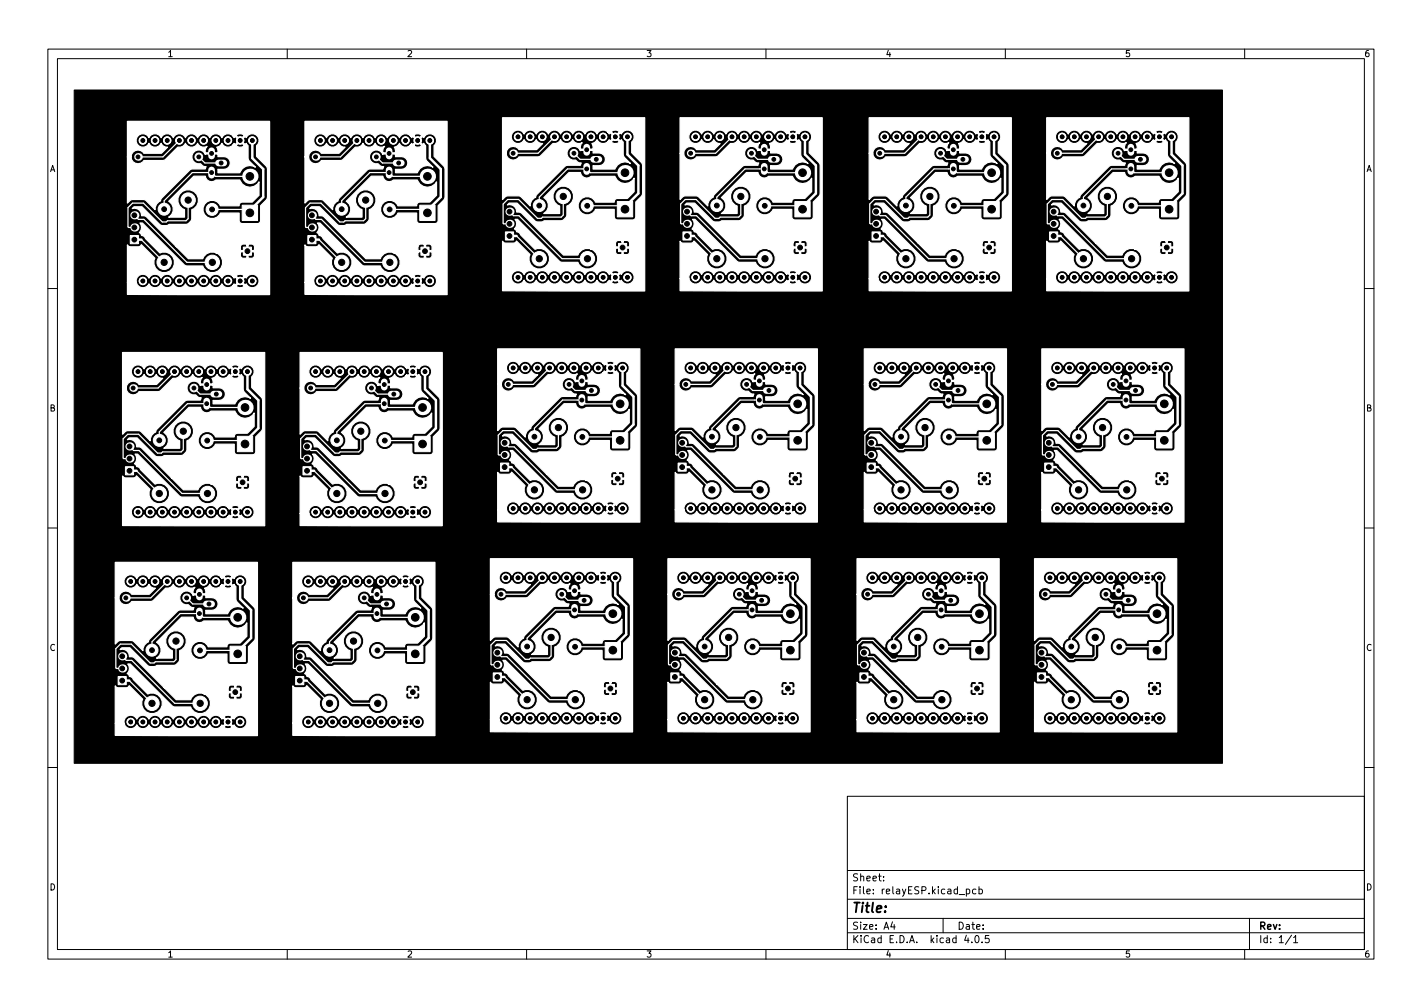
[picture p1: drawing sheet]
<svg xmlns="http://www.w3.org/2000/svg" width="297mm" height="210mm" viewBox="0 0 297 210" stroke-linecap="round" stroke-linejoin="round" font-family="sans-serif">
<defs><g id="words">
<text font-size="2.8" x="178" y="190.6">Title:</text>
<g font-size="2.1">
<text x="178" y="184">Sheet:</text>
<text x="178" y="186.7">File: relayESP.kicad_pcb</text>
<text x="178" y="196.9">KiCad E.D.A. kicad 4.0.5</text>
<text x="178" y="194.1">Size: A4</text>
<text x="200" y="194.1">Date:</text>
<text x="263" y="194.1">Rev:</text>
<text x="263" y="196.9">Id: 1/1</text>
</g>
<g font-size="1.8">
<text x="35" y="11.9">1</text>
<text x="85" y="11.9">2</text>
<text x="135" y="11.9">3</text>
<text x="185" y="11.9">4</text>
<text x="235" y="11.9">5</text>
<text x="285" y="11.9">6</text>
<text x="10.3" y="35.9">A</text>
<text x="285.3" y="35.9">A</text>
<text x="10.3" y="85.9">B</text>
<text x="285.3" y="85.9">B</text>
<text x="10.3" y="135.9">C</text>
<text x="285.3" y="135.9">C</text>
<text x="10.3" y="185.9">D</text>
<text x="285.3" y="185.9">D</text>
<text x="35" y="199.9">1</text>
<text x="85" y="199.9">2</text>
<text x="135" y="199.9">3</text>
<text x="185" y="199.9">4</text>
<text x="235" y="199.9">5</text>
<text x="285" y="199.9">6</text>
</g>
</g></defs>
<g fill="none" stroke="#000" stroke-width=".21">
<path d="M10 10.2h277v190.1h-277zM12 12.2h273v186.1h-273zM60 10.2v2M110 10.2v2M160 10.2v2M210 10.2v2M260 10.2v2M10 60.2h2M285 60.2h2M10 110.2h2M285 110.2h2M10 160.2h2"/>
<path d="M177 166.3h108v32h-108zM285 160.2h2M60 198.3v2M110 198.3v2M160 198.3v2M177 194.8h108M177 191.8h108M177 187.8h108M177 181.8h108M184.6 183.8v.1M184.6 183v.1M186.4 192.5l-.3 1h.9"/>
<path d="M186.8 193v1M197 191.8v3M201.9 195.3l-.4 1h.9M201.9 185.7l.4-.1 .3 .3-.2 .7h-.5M203 196.7v.1M203.9 195.4l.1-.1a.8 .8 0 0 1 .5 .8 .8 .8 0 0 1-.5 .7 1 1 0 0 1-.1-1.4zM203.9 185.7l-.5-.1-.3 .3 .2 .7h.6M204.5 185.7l.4-.1 .3 .3-.1 .7h-.6M204.5 185.1v1.5M205.1 196.7v.1M206.6 195.3h-.7l-.1 .7 .2-.1 .5 .1 .1 .2v.5l-.2 .1-.6-.1M210 198.3v2"/>
<path d="M260 198.3v2M261 191.8v6.5M269.8 195.3l-1.3 1.9M270.2 195.8l.4-.5v1.5M270.2 196.8h.9"/>
</g>
<path d="M15.5 18.8h239.9v140.6h-239.9z" fill="#000" stroke="#000" stroke-width=".21"/>
<g fill="#fff" stroke="#fff" stroke-width=".21">
<path d="M48.1 134.9h3.2v3.2h-3.2z"/>
<circle cx="31.7" cy="135.8" r="1.25"/>
<circle cx="31.7" cy="146.9" r="1.5"/>
<circle cx="41.8" cy="146.9" r="1.5"/>
<circle cx="41.8" cy="135.8" r="1.25"/>
<circle cx="36.8" cy="133.9" r="1.5"/>
</g>
<circle cx="49.7" cy="128.9" r="1.6" fill="#fff"/>
<g fill="#fff" stroke="#fff" stroke-width=".21">
<circle cx="27.3" cy="121.4" r=".76"/>
<circle cx="29.8" cy="121.4" r=".76"/>
<circle cx="32.4" cy="121.4" r=".76"/>
<circle cx="34.9" cy="121.4" r=".76"/>
<circle cx="37.5" cy="121.4" r=".76"/>
<circle cx="40" cy="121.4" r=".76"/>
<circle cx="42.5" cy="121.4" r=".76"/>
<circle cx="45.1" cy="121.4" r=".76"/>
<circle cx="47.6" cy="121.4" r=".76"/>
<circle cx="50.2" cy="121.4" r=".76"/>
<circle cx="27.3" cy="150.7" r=".76"/>
<circle cx="29.8" cy="150.7" r=".76"/>
<circle cx="32.4" cy="150.7" r=".76"/>
<circle cx="34.9" cy="150.7" r=".76"/>
<circle cx="37.5" cy="150.7" r=".76"/>
<circle cx="40" cy="150.7" r=".76"/>
<circle cx="42.5" cy="150.7" r=".76"/>
<circle cx="45.1" cy="150.7" r=".76"/>
<circle cx="47.6" cy="150.7" r=".76"/>
<circle cx="50.2" cy="150.7" r=".76"/>
<circle cx="39" cy="124.8" r=".8"/>
</g>
<circle cx="26.3" cy="124.8" r=".8" fill="#fff"/>
<path d="M41.7 123.6v1.1M41.7 127.6v1.1M43.1 126.1h1.1" fill="none" stroke="#fff" stroke-width="1.4"/>
<path d="M24.7 141.3h1.7v1.7h-1.7z" fill="#fff" stroke="#fff" stroke-width=".21"/>
<g fill="#fff">
<circle cx="25.5" cy="139.6" r=".85"/>
<circle cx="25.5" cy="137" r=".85"/>
</g>
<g fill="#fff" stroke="#fff" stroke-width=".21">
<path d="M48.3 143.7h1.7v1.7h-1.7z"/>
<path d="M85.4 143.7h1.7v1.7h-1.7z"/>
<path d="M61.8 141.3h1.7v1.7h-1.7z"/>
<circle cx="27.3" cy="121.4" r=".76"/>
<circle cx="29.8" cy="121.4" r=".76"/>
<circle cx="32.4" cy="121.4" r=".76"/>
<circle cx="34.9" cy="121.4" r=".76"/>
<circle cx="37.5" cy="121.4" r=".76"/>
<circle cx="40" cy="121.4" r=".76"/>
<circle cx="42.5" cy="121.4" r=".76"/>
<circle cx="45.1" cy="121.4" r=".76"/>
<circle cx="47.6" cy="121.4" r=".76"/>
<circle cx="50.2" cy="121.4" r=".76"/>
<circle cx="27.3" cy="150.7" r=".76"/>
<circle cx="29.8" cy="150.7" r=".76"/>
<circle cx="32.4" cy="150.7" r=".76"/>
<circle cx="34.9" cy="150.7" r=".76"/>
<circle cx="37.5" cy="150.7" r=".76"/>
<circle cx="40" cy="150.7" r=".76"/>
<circle cx="42.5" cy="150.7" r=".76"/>
<circle cx="45.1" cy="150.7" r=".76"/>
<circle cx="47.6" cy="150.7" r=".76"/>
<circle cx="50.2" cy="150.7" r=".76"/>
<circle cx="64.4" cy="121.4" r=".76"/>
<circle cx="66.9" cy="121.4" r=".76"/>
<circle cx="69.5" cy="121.4" r=".76"/>
<circle cx="72" cy="121.4" r=".76"/>
<circle cx="74.5" cy="121.4" r=".76"/>
<circle cx="77.1" cy="121.4" r=".76"/>
<circle cx="79.6" cy="121.4" r=".76"/>
<circle cx="82.2" cy="121.4" r=".76"/>
<circle cx="84.7" cy="121.4" r=".76"/>
<circle cx="87.2" cy="121.4" r=".76"/>
<circle cx="64.4" cy="150.7" r=".76"/>
<circle cx="66.9" cy="150.7" r=".76"/>
<circle cx="69.5" cy="150.7" r=".76"/>
<circle cx="72" cy="150.7" r=".76"/>
<circle cx="74.5" cy="150.7" r=".76"/>
<circle cx="77.1" cy="150.7" r=".76"/>
<circle cx="79.6" cy="150.7" r=".76"/>
<circle cx="82.2" cy="150.7" r=".76"/>
<circle cx="84.7" cy="150.7" r=".76"/>
<circle cx="87.2" cy="150.7" r=".76"/>
</g>
<g fill="#fff">
<circle cx="62.6" cy="139.6" r=".85"/>
<circle cx="62.6" cy="137" r=".85"/>
</g>
<path d="M78.7 123.6v1.1M78.7 127.6v1.1M80.2 126.1h1.1" fill="none" stroke="#fff" stroke-width="1.4"/>
<circle cx="76.1" cy="124.8" r=".8" fill="#fff" stroke="#fff" stroke-width=".21"/>
<circle cx="63.4" cy="124.8" r=".8" fill="#fff"/>
<g fill="#fff" stroke="#fff" stroke-width=".21">
<path d="M85.1 134.9h3.2v3.2h-3.2z"/>
<circle cx="64.4" cy="121.4" r=".76"/>
<circle cx="66.9" cy="121.4" r=".76"/>
<circle cx="69.5" cy="121.4" r=".76"/>
<circle cx="72" cy="121.4" r=".76"/>
<circle cx="74.5" cy="121.4" r=".76"/>
<circle cx="77.1" cy="121.4" r=".76"/>
<circle cx="79.6" cy="121.4" r=".76"/>
<circle cx="82.2" cy="121.4" r=".76"/>
<circle cx="84.7" cy="121.4" r=".76"/>
<circle cx="87.2" cy="121.4" r=".76"/>
<circle cx="64.4" cy="150.7" r=".76"/>
<circle cx="66.9" cy="150.7" r=".76"/>
<circle cx="69.5" cy="150.7" r=".76"/>
<circle cx="72" cy="150.7" r=".76"/>
<circle cx="74.5" cy="150.7" r=".76"/>
<circle cx="77.1" cy="150.7" r=".76"/>
<circle cx="79.6" cy="150.7" r=".76"/>
<circle cx="82.2" cy="150.7" r=".76"/>
<circle cx="84.7" cy="150.7" r=".76"/>
<circle cx="87.2" cy="150.7" r=".76"/>
</g>
<circle cx="86.7" cy="128.9" r="1.6" fill="#fff"/>
<g fill="#fff" stroke="#fff" stroke-width=".21">
<path d="M163.5 134.2h3.2v3.2h-3.2z"/>
<circle cx="68.8" cy="135.8" r="1.25"/>
<circle cx="68.8" cy="146.9" r="1.5"/>
<circle cx="78.9" cy="146.9" r="1.5"/>
<circle cx="78.8" cy="135.8" r="1.25"/>
<circle cx="73.8" cy="133.9" r="1.5"/>
<circle cx="147.2" cy="135" r="1.25"/>
<circle cx="147.2" cy="146.1" r="1.5"/>
<circle cx="157.3" cy="146.1" r="1.5"/>
<circle cx="157.2" cy="135" r="1.25"/>
<circle cx="152.2" cy="133.1" r="1.5"/>
</g>
<circle cx="165.1" cy="128.1" r="1.6" fill="#fff"/>
<g fill="#fff" stroke="#fff" stroke-width=".21">
<circle cx="142.7" cy="120.6" r=".76"/>
<circle cx="145.3" cy="120.6" r=".76"/>
<circle cx="147.8" cy="120.6" r=".76"/>
<circle cx="150.4" cy="120.6" r=".76"/>
<circle cx="152.9" cy="120.6" r=".76"/>
<circle cx="155.4" cy="120.6" r=".76"/>
<circle cx="158" cy="120.6" r=".76"/>
<circle cx="160.5" cy="120.6" r=".76"/>
<circle cx="163.1" cy="120.6" r=".76"/>
<circle cx="165.6" cy="120.6" r=".76"/>
<circle cx="142.7" cy="150" r=".76"/>
<circle cx="145.3" cy="150" r=".76"/>
<circle cx="147.8" cy="150" r=".76"/>
<circle cx="150.4" cy="150" r=".76"/>
<circle cx="152.9" cy="150" r=".76"/>
<circle cx="155.4" cy="150" r=".76"/>
<circle cx="158" cy="150" r=".76"/>
<circle cx="160.5" cy="150" r=".76"/>
<circle cx="163.1" cy="150" r=".76"/>
<circle cx="165.6" cy="150" r=".76"/>
<circle cx="154.4" cy="124.1" r=".8"/>
</g>
<circle cx="141.7" cy="124.1" r=".8" fill="#fff"/>
<path d="M157.1 122.8v1.1M157.1 126.8v1.1M158.5 125.3h1.1" fill="none" stroke="#fff" stroke-width="1.4"/>
<path d="M140.1 140.5h1.7v1.7h-1.7z" fill="#fff" stroke="#fff" stroke-width=".21"/>
<g fill="#fff">
<circle cx="141" cy="138.8" r=".85"/>
<circle cx="141" cy="136.3" r=".85"/>
</g>
<g fill="#fff" stroke="#fff" stroke-width=".21">
<path d="M163.7 142.9h1.7v1.7h-1.7z"/>
<path d="M126.7 142.9h1.7v1.7h-1.7z"/>
<path d="M103 140.5h1.7v1.7h-1.7z"/>
<circle cx="142.7" cy="120.6" r=".76"/>
<circle cx="145.3" cy="120.6" r=".76"/>
<circle cx="147.8" cy="120.6" r=".76"/>
<circle cx="150.4" cy="120.6" r=".76"/>
<circle cx="152.9" cy="120.6" r=".76"/>
<circle cx="155.4" cy="120.6" r=".76"/>
<circle cx="158" cy="120.6" r=".76"/>
<circle cx="160.5" cy="120.6" r=".76"/>
<circle cx="163.1" cy="120.6" r=".76"/>
<circle cx="165.6" cy="120.6" r=".76"/>
<circle cx="142.7" cy="150" r=".76"/>
<circle cx="145.3" cy="150" r=".76"/>
<circle cx="147.8" cy="150" r=".76"/>
<circle cx="150.4" cy="150" r=".76"/>
<circle cx="152.9" cy="150" r=".76"/>
<circle cx="155.4" cy="150" r=".76"/>
<circle cx="158" cy="150" r=".76"/>
<circle cx="160.5" cy="150" r=".76"/>
<circle cx="163.1" cy="150" r=".76"/>
<circle cx="165.6" cy="150" r=".76"/>
<circle cx="105.7" cy="120.6" r=".76"/>
<circle cx="108.2" cy="120.6" r=".76"/>
<circle cx="110.7" cy="120.6" r=".76"/>
<circle cx="113.3" cy="120.6" r=".76"/>
<circle cx="115.8" cy="120.6" r=".76"/>
<circle cx="118.4" cy="120.6" r=".76"/>
<circle cx="120.9" cy="120.6" r=".76"/>
<circle cx="123.4" cy="120.6" r=".76"/>
<circle cx="126" cy="120.6" r=".76"/>
<circle cx="128.5" cy="120.6" r=".76"/>
<circle cx="105.7" cy="150" r=".76"/>
<circle cx="108.2" cy="150" r=".76"/>
<circle cx="110.7" cy="150" r=".76"/>
<circle cx="113.3" cy="150" r=".76"/>
<circle cx="115.8" cy="150" r=".76"/>
<circle cx="118.4" cy="150" r=".76"/>
<circle cx="120.9" cy="150" r=".76"/>
<circle cx="123.4" cy="150" r=".76"/>
<circle cx="126" cy="150" r=".76"/>
<circle cx="128.5" cy="150" r=".76"/>
</g>
<g fill="#fff">
<circle cx="103.9" cy="138.8" r=".85"/>
<circle cx="103.9" cy="136.3" r=".85"/>
</g>
<path d="M120 122.8v1.1M120 126.8v1.1M121.5 125.3h1.1" fill="none" stroke="#fff" stroke-width="1.4"/>
<circle cx="117.3" cy="124.1" r=".8" fill="#fff" stroke="#fff" stroke-width=".21"/>
<circle cx="104.6" cy="124.1" r=".8" fill="#fff"/>
<g fill="#fff" stroke="#fff" stroke-width=".21">
<path d="M126.4 134.2h3.2v3.2h-3.2z"/>
<circle cx="105.7" cy="120.6" r=".76"/>
<circle cx="108.2" cy="120.6" r=".76"/>
<circle cx="110.7" cy="120.6" r=".76"/>
<circle cx="113.3" cy="120.6" r=".76"/>
<circle cx="115.8" cy="120.6" r=".76"/>
<circle cx="118.4" cy="120.6" r=".76"/>
<circle cx="120.9" cy="120.6" r=".76"/>
<circle cx="123.4" cy="120.6" r=".76"/>
<circle cx="126" cy="120.6" r=".76"/>
<circle cx="128.5" cy="120.6" r=".76"/>
<circle cx="105.7" cy="150" r=".76"/>
<circle cx="108.2" cy="150" r=".76"/>
<circle cx="110.7" cy="150" r=".76"/>
<circle cx="113.3" cy="150" r=".76"/>
<circle cx="115.8" cy="150" r=".76"/>
<circle cx="118.4" cy="150" r=".76"/>
<circle cx="120.9" cy="150" r=".76"/>
<circle cx="123.4" cy="150" r=".76"/>
<circle cx="126" cy="150" r=".76"/>
<circle cx="128.5" cy="150" r=".76"/>
</g>
<circle cx="128" cy="128.1" r="1.6" fill="#fff"/>
<g fill="#fff" stroke="#fff" stroke-width=".21">
<path d="M203 134.2h3.2v3.2h-3.2z"/>
<circle cx="110.1" cy="135" r="1.25"/>
<circle cx="110.1" cy="146.1" r="1.5"/>
<circle cx="120.2" cy="146.1" r="1.5"/>
<circle cx="120.1" cy="135" r="1.25"/>
<circle cx="115.1" cy="133.1" r="1.5"/>
<circle cx="186.7" cy="135" r="1.25"/>
<circle cx="186.7" cy="146.1" r="1.5"/>
<circle cx="196.8" cy="146.1" r="1.5"/>
<circle cx="196.7" cy="135" r="1.25"/>
<circle cx="191.7" cy="133.1" r="1.5"/>
</g>
<circle cx="204.6" cy="128.1" r="1.6" fill="#fff"/>
<g fill="#fff" stroke="#fff" stroke-width=".21">
<circle cx="182.2" cy="120.6" r=".76"/>
<circle cx="184.8" cy="120.6" r=".76"/>
<circle cx="187.3" cy="120.6" r=".76"/>
<circle cx="189.9" cy="120.6" r=".76"/>
<circle cx="192.4" cy="120.6" r=".76"/>
<circle cx="194.9" cy="120.6" r=".76"/>
<circle cx="197.5" cy="120.6" r=".76"/>
<circle cx="200" cy="120.6" r=".76"/>
<circle cx="202.6" cy="120.6" r=".76"/>
<circle cx="205.1" cy="120.6" r=".76"/>
<circle cx="182.2" cy="150" r=".76"/>
<circle cx="184.8" cy="150" r=".76"/>
<circle cx="187.3" cy="150" r=".76"/>
<circle cx="189.9" cy="150" r=".76"/>
<circle cx="192.4" cy="150" r=".76"/>
<circle cx="194.9" cy="150" r=".76"/>
<circle cx="197.5" cy="150" r=".76"/>
<circle cx="200" cy="150" r=".76"/>
<circle cx="202.6" cy="150" r=".76"/>
<circle cx="205.1" cy="150" r=".76"/>
<circle cx="193.9" cy="124.1" r=".8"/>
</g>
<circle cx="181.2" cy="124.1" r=".8" fill="#fff"/>
<path d="M196.6 122.8v1.1M196.6 126.8v1.1M198 125.3h1.1" fill="none" stroke="#fff" stroke-width="1.4"/>
<path d="M179.6 140.5h1.7v1.7h-1.7z" fill="#fff" stroke="#fff" stroke-width=".21"/>
<g fill="#fff">
<circle cx="180.5" cy="138.8" r=".85"/>
<circle cx="180.5" cy="136.3" r=".85"/>
</g>
<g fill="#fff" stroke="#fff" stroke-width=".21">
<path d="M203.2 142.9h1.7v1.7h-1.7z"/>
<path d="M240.3 142.9h1.7v1.7h-1.7z"/>
<path d="M216.7 140.5h1.7v1.7h-1.7z"/>
<circle cx="182.2" cy="120.6" r=".76"/>
<circle cx="184.8" cy="120.6" r=".76"/>
<circle cx="187.3" cy="120.6" r=".76"/>
<circle cx="189.9" cy="120.6" r=".76"/>
<circle cx="192.4" cy="120.6" r=".76"/>
<circle cx="194.9" cy="120.6" r=".76"/>
<circle cx="197.5" cy="120.6" r=".76"/>
<circle cx="200" cy="120.6" r=".76"/>
<circle cx="202.6" cy="120.6" r=".76"/>
<circle cx="205.1" cy="120.6" r=".76"/>
<circle cx="182.2" cy="150" r=".76"/>
<circle cx="184.8" cy="150" r=".76"/>
<circle cx="187.3" cy="150" r=".76"/>
<circle cx="189.9" cy="150" r=".76"/>
<circle cx="192.4" cy="150" r=".76"/>
<circle cx="194.9" cy="150" r=".76"/>
<circle cx="197.5" cy="150" r=".76"/>
<circle cx="200" cy="150" r=".76"/>
<circle cx="202.6" cy="150" r=".76"/>
<circle cx="205.1" cy="150" r=".76"/>
<circle cx="219.3" cy="120.6" r=".76"/>
<circle cx="221.9" cy="120.6" r=".76"/>
<circle cx="224.4" cy="120.6" r=".76"/>
<circle cx="226.9" cy="120.6" r=".76"/>
<circle cx="229.5" cy="120.6" r=".76"/>
<circle cx="232" cy="120.6" r=".76"/>
<circle cx="234.6" cy="120.6" r=".76"/>
<circle cx="237.1" cy="120.6" r=".76"/>
<circle cx="239.6" cy="120.6" r=".76"/>
<circle cx="242.2" cy="120.6" r=".76"/>
<circle cx="219.3" cy="150" r=".76"/>
<circle cx="221.9" cy="150" r=".76"/>
<circle cx="224.4" cy="150" r=".76"/>
<circle cx="226.9" cy="150" r=".76"/>
<circle cx="229.5" cy="150" r=".76"/>
<circle cx="232" cy="150" r=".76"/>
<circle cx="234.6" cy="150" r=".76"/>
<circle cx="237.1" cy="150" r=".76"/>
<circle cx="239.6" cy="150" r=".76"/>
<circle cx="242.2" cy="150" r=".76"/>
</g>
<g fill="#fff">
<circle cx="217.6" cy="138.8" r=".85"/>
<circle cx="217.6" cy="136.3" r=".85"/>
</g>
<path d="M233.7 122.8v1.1M233.7 126.8v1.1M235.1 125.3h1.1" fill="none" stroke="#fff" stroke-width="1.4"/>
<circle cx="231" cy="124.1" r=".8" fill="#fff" stroke="#fff" stroke-width=".21"/>
<circle cx="218.3" cy="124.1" r=".8" fill="#fff"/>
<g fill="#fff" stroke="#fff" stroke-width=".21">
<path d="M240.1 134.2h3.2v3.2h-3.2z"/>
<circle cx="219.3" cy="120.6" r=".76"/>
<circle cx="221.9" cy="120.6" r=".76"/>
<circle cx="224.4" cy="120.6" r=".76"/>
<circle cx="226.9" cy="120.6" r=".76"/>
<circle cx="229.5" cy="120.6" r=".76"/>
<circle cx="232" cy="120.6" r=".76"/>
<circle cx="234.6" cy="120.6" r=".76"/>
<circle cx="237.1" cy="120.6" r=".76"/>
<circle cx="239.6" cy="120.6" r=".76"/>
<circle cx="242.2" cy="120.6" r=".76"/>
<circle cx="219.3" cy="150" r=".76"/>
<circle cx="221.9" cy="150" r=".76"/>
<circle cx="224.4" cy="150" r=".76"/>
<circle cx="226.9" cy="150" r=".76"/>
<circle cx="229.5" cy="150" r=".76"/>
<circle cx="232" cy="150" r=".76"/>
<circle cx="234.6" cy="150" r=".76"/>
<circle cx="237.1" cy="150" r=".76"/>
<circle cx="239.6" cy="150" r=".76"/>
<circle cx="242.2" cy="150" r=".76"/>
</g>
<circle cx="241.7" cy="128.1" r="1.6" fill="#fff"/>
<g fill="#fff" stroke="#fff" stroke-width=".21">
<path d="M242.9 50.8h1.7v1.7h-1.7z"/>
<path d="M219.2 48.4h1.7v1.7h-1.7z"/>
<circle cx="223.8" cy="135" r="1.25"/>
<circle cx="223.8" cy="146.1" r="1.5"/>
<circle cx="233.8" cy="146.1" r="1.5"/>
<circle cx="233.8" cy="135" r="1.25"/>
<circle cx="228.8" cy="133.1" r="1.5"/>
<circle cx="221.9" cy="28.6" r=".76"/>
<circle cx="224.4" cy="28.6" r=".76"/>
<circle cx="226.9" cy="28.6" r=".76"/>
<circle cx="229.5" cy="28.6" r=".76"/>
<circle cx="232" cy="28.6" r=".76"/>
<circle cx="234.6" cy="28.6" r=".76"/>
<circle cx="237.1" cy="28.6" r=".76"/>
<circle cx="239.6" cy="28.6" r=".76"/>
<circle cx="242.2" cy="28.6" r=".76"/>
<circle cx="244.7" cy="28.6" r=".76"/>
<circle cx="221.9" cy="57.9" r=".76"/>
<circle cx="224.4" cy="57.9" r=".76"/>
<circle cx="226.9" cy="57.9" r=".76"/>
<circle cx="229.5" cy="57.9" r=".76"/>
<circle cx="232" cy="57.9" r=".76"/>
<circle cx="234.6" cy="57.9" r=".76"/>
<circle cx="237.1" cy="57.9" r=".76"/>
<circle cx="239.6" cy="57.9" r=".76"/>
<circle cx="242.2" cy="57.9" r=".76"/>
<circle cx="244.7" cy="57.9" r=".76"/>
</g>
<g fill="#fff">
<circle cx="220.1" cy="46.7" r=".85"/>
<circle cx="220.1" cy="44.2" r=".85"/>
</g>
<path d="M236.2 30.7v1.1M236.2 34.7v1.1M237.7 33.3h1.1" fill="none" stroke="#fff" stroke-width="1.4"/>
<circle cx="233.6" cy="32" r=".8" fill="#fff" stroke="#fff" stroke-width=".21"/>
<circle cx="220.9" cy="32" r=".8" fill="#fff"/>
<g fill="#fff" stroke="#fff" stroke-width=".21">
<path d="M242.6 42.1h3.2v3.2h-3.2z"/>
<circle cx="221.9" cy="28.6" r=".76"/>
<circle cx="224.4" cy="28.6" r=".76"/>
<circle cx="226.9" cy="28.6" r=".76"/>
<circle cx="229.5" cy="28.6" r=".76"/>
<circle cx="232" cy="28.6" r=".76"/>
<circle cx="234.6" cy="28.6" r=".76"/>
<circle cx="237.1" cy="28.6" r=".76"/>
<circle cx="239.6" cy="28.6" r=".76"/>
<circle cx="242.2" cy="28.6" r=".76"/>
<circle cx="244.7" cy="28.6" r=".76"/>
<circle cx="221.9" cy="57.9" r=".76"/>
<circle cx="224.4" cy="57.9" r=".76"/>
<circle cx="226.9" cy="57.9" r=".76"/>
<circle cx="229.5" cy="57.9" r=".76"/>
<circle cx="232" cy="57.9" r=".76"/>
<circle cx="234.6" cy="57.9" r=".76"/>
<circle cx="237.1" cy="57.9" r=".76"/>
<circle cx="239.6" cy="57.9" r=".76"/>
<circle cx="242.2" cy="57.9" r=".76"/>
<circle cx="244.7" cy="57.9" r=".76"/>
</g>
<circle cx="244.2" cy="36.1" r="1.6" fill="#fff"/>
<g fill="#fff" stroke="#fff" stroke-width=".21">
<path d="M241.6 90.3h3.2v3.2h-3.2z"/>
<circle cx="226.3" cy="42.9" r="1.25"/>
<circle cx="226.3" cy="54" r="1.5"/>
<circle cx="236.4" cy="54" r="1.5"/>
<circle cx="236.3" cy="43" r="1.25"/>
<circle cx="231.3" cy="41" r="1.5"/>
<circle cx="225.3" cy="91.2" r="1.25"/>
<circle cx="225.3" cy="102.3" r="1.5"/>
<circle cx="235.4" cy="102.3" r="1.5"/>
<circle cx="235.3" cy="91.2" r="1.25"/>
<circle cx="230.3" cy="89.3" r="1.5"/>
</g>
<circle cx="243.2" cy="84.3" r="1.6" fill="#fff"/>
<g fill="#fff" stroke="#fff" stroke-width=".21">
<circle cx="220.9" cy="76.8" r=".76"/>
<circle cx="223.4" cy="76.8" r=".76"/>
<circle cx="225.9" cy="76.8" r=".76"/>
<circle cx="228.5" cy="76.8" r=".76"/>
<circle cx="231" cy="76.8" r=".76"/>
<circle cx="233.6" cy="76.8" r=".76"/>
<circle cx="236.1" cy="76.8" r=".76"/>
<circle cx="238.6" cy="76.8" r=".76"/>
<circle cx="241.2" cy="76.8" r=".76"/>
<circle cx="243.7" cy="76.8" r=".76"/>
<circle cx="220.9" cy="106.2" r=".76"/>
<circle cx="223.4" cy="106.2" r=".76"/>
<circle cx="225.9" cy="106.2" r=".76"/>
<circle cx="228.5" cy="106.2" r=".76"/>
<circle cx="231" cy="106.2" r=".76"/>
<circle cx="233.6" cy="106.2" r=".76"/>
<circle cx="236.1" cy="106.2" r=".76"/>
<circle cx="238.6" cy="106.2" r=".76"/>
<circle cx="241.2" cy="106.2" r=".76"/>
<circle cx="243.7" cy="106.2" r=".76"/>
<circle cx="232.5" cy="80.3" r=".8"/>
</g>
<circle cx="219.8" cy="80.3" r=".8" fill="#fff"/>
<path d="M235.2 79v1.1M235.2 83v1.1M236.7 81.5h1.1" fill="none" stroke="#fff" stroke-width="1.4"/>
<path d="M218.2 96.7h1.7v1.7h-1.7z" fill="#fff" stroke="#fff" stroke-width=".21"/>
<g fill="#fff">
<circle cx="219.1" cy="95" r=".85"/>
<circle cx="219.1" cy="92.5" r=".85"/>
</g>
<g fill="#fff" stroke="#fff" stroke-width=".21">
<path d="M241.8 99.1h1.7v1.7h-1.7z"/>
<path d="M204.8 99.1h1.7v1.7h-1.7z"/>
<path d="M181.1 96.7h1.7v1.7h-1.7z"/>
<circle cx="220.9" cy="76.8" r=".76"/>
<circle cx="223.4" cy="76.8" r=".76"/>
<circle cx="225.9" cy="76.8" r=".76"/>
<circle cx="228.5" cy="76.8" r=".76"/>
<circle cx="231" cy="76.8" r=".76"/>
<circle cx="233.6" cy="76.8" r=".76"/>
<circle cx="236.1" cy="76.8" r=".76"/>
<circle cx="238.6" cy="76.8" r=".76"/>
<circle cx="241.2" cy="76.8" r=".76"/>
<circle cx="243.7" cy="76.8" r=".76"/>
<circle cx="220.9" cy="106.2" r=".76"/>
<circle cx="223.4" cy="106.2" r=".76"/>
<circle cx="225.9" cy="106.2" r=".76"/>
<circle cx="228.5" cy="106.2" r=".76"/>
<circle cx="231" cy="106.2" r=".76"/>
<circle cx="233.6" cy="106.2" r=".76"/>
<circle cx="236.1" cy="106.2" r=".76"/>
<circle cx="238.6" cy="106.2" r=".76"/>
<circle cx="241.2" cy="106.2" r=".76"/>
<circle cx="243.7" cy="106.2" r=".76"/>
<circle cx="183.8" cy="76.8" r=".76"/>
<circle cx="186.3" cy="76.8" r=".76"/>
<circle cx="188.8" cy="76.8" r=".76"/>
<circle cx="191.4" cy="76.8" r=".76"/>
<circle cx="193.9" cy="76.8" r=".76"/>
<circle cx="196.5" cy="76.8" r=".76"/>
<circle cx="199" cy="76.8" r=".76"/>
<circle cx="201.5" cy="76.8" r=".76"/>
<circle cx="204.1" cy="76.8" r=".76"/>
<circle cx="206.6" cy="76.8" r=".76"/>
<circle cx="183.8" cy="106.2" r=".76"/>
<circle cx="186.3" cy="106.2" r=".76"/>
<circle cx="188.8" cy="106.2" r=".76"/>
<circle cx="191.4" cy="106.2" r=".76"/>
<circle cx="193.9" cy="106.2" r=".76"/>
<circle cx="196.5" cy="106.2" r=".76"/>
<circle cx="199" cy="106.2" r=".76"/>
<circle cx="201.5" cy="106.2" r=".76"/>
<circle cx="204.1" cy="106.2" r=".76"/>
<circle cx="206.6" cy="106.2" r=".76"/>
</g>
<g fill="#fff">
<circle cx="182" cy="95" r=".85"/>
<circle cx="182" cy="92.5" r=".85"/>
</g>
<path d="M198.1 79v1.1M198.1 83v1.1M199.6 81.5h1.1" fill="none" stroke="#fff" stroke-width="1.4"/>
<circle cx="195.5" cy="80.3" r=".8" fill="#fff" stroke="#fff" stroke-width=".21"/>
<circle cx="182.8" cy="80.3" r=".8" fill="#fff"/>
<g fill="#fff" stroke="#fff" stroke-width=".21">
<path d="M204.5 90.3h3.2v3.2h-3.2z"/>
<circle cx="183.8" cy="76.8" r=".76"/>
<circle cx="186.3" cy="76.8" r=".76"/>
<circle cx="188.8" cy="76.8" r=".76"/>
<circle cx="191.4" cy="76.8" r=".76"/>
<circle cx="193.9" cy="76.8" r=".76"/>
<circle cx="196.5" cy="76.8" r=".76"/>
<circle cx="199" cy="76.8" r=".76"/>
<circle cx="201.5" cy="76.8" r=".76"/>
<circle cx="204.1" cy="76.8" r=".76"/>
<circle cx="206.6" cy="76.8" r=".76"/>
<circle cx="183.8" cy="106.2" r=".76"/>
<circle cx="186.3" cy="106.2" r=".76"/>
<circle cx="188.8" cy="106.2" r=".76"/>
<circle cx="191.4" cy="106.2" r=".76"/>
<circle cx="193.9" cy="106.2" r=".76"/>
<circle cx="196.5" cy="106.2" r=".76"/>
<circle cx="199" cy="106.2" r=".76"/>
<circle cx="201.5" cy="106.2" r=".76"/>
<circle cx="204.1" cy="106.2" r=".76"/>
<circle cx="206.6" cy="106.2" r=".76"/>
</g>
<circle cx="206.1" cy="84.3" r="1.6" fill="#fff"/>
<g fill="#fff" stroke="#fff" stroke-width=".21">
<path d="M205.5 42.1h3.2v3.2h-3.2z"/>
<circle cx="188.2" cy="91.2" r="1.25"/>
<circle cx="188.2" cy="102.3" r="1.5"/>
<circle cx="198.3" cy="102.3" r="1.5"/>
<circle cx="198.2" cy="91.2" r="1.25"/>
<circle cx="193.2" cy="89.3" r="1.5"/>
<circle cx="189.2" cy="42.9" r="1.25"/>
<circle cx="189.2" cy="54" r="1.5"/>
<circle cx="199.3" cy="54" r="1.5"/>
<circle cx="199.2" cy="43" r="1.25"/>
<circle cx="194.2" cy="41" r="1.5"/>
</g>
<circle cx="207.1" cy="36.1" r="1.6" fill="#fff"/>
<g fill="#fff" stroke="#fff" stroke-width=".21">
<circle cx="184.8" cy="28.6" r=".76"/>
<circle cx="187.3" cy="28.6" r=".76"/>
<circle cx="189.9" cy="28.6" r=".76"/>
<circle cx="192.4" cy="28.6" r=".76"/>
<circle cx="194.9" cy="28.6" r=".76"/>
<circle cx="197.5" cy="28.6" r=".76"/>
<circle cx="200" cy="28.6" r=".76"/>
<circle cx="202.6" cy="28.6" r=".76"/>
<circle cx="205.1" cy="28.6" r=".76"/>
<circle cx="207.6" cy="28.6" r=".76"/>
<circle cx="184.8" cy="57.9" r=".76"/>
<circle cx="187.3" cy="57.9" r=".76"/>
<circle cx="189.9" cy="57.9" r=".76"/>
<circle cx="192.4" cy="57.9" r=".76"/>
<circle cx="194.9" cy="57.9" r=".76"/>
<circle cx="197.5" cy="57.9" r=".76"/>
<circle cx="200" cy="57.9" r=".76"/>
<circle cx="202.6" cy="57.9" r=".76"/>
<circle cx="205.1" cy="57.9" r=".76"/>
<circle cx="207.6" cy="57.9" r=".76"/>
<circle cx="196.5" cy="32" r=".8"/>
</g>
<circle cx="183.8" cy="32" r=".8" fill="#fff"/>
<path d="M199.1 30.7v1.1M199.1 34.7v1.1M200.6 33.3h1.1" fill="none" stroke="#fff" stroke-width="1.4"/>
<path d="M182.2 48.4h1.7v1.7h-1.7z" fill="#fff" stroke="#fff" stroke-width=".21"/>
<g fill="#fff">
<circle cx="183" cy="46.7" r=".85"/>
<circle cx="183" cy="44.2" r=".85"/>
</g>
<g fill="#fff" stroke="#fff" stroke-width=".21">
<path d="M205.8 50.8h1.7v1.7h-1.7z"/>
<path d="M129.2 50.8h1.7v1.7h-1.7z"/>
<path d="M105.6 48.4h1.7v1.7h-1.7z"/>
<circle cx="184.8" cy="28.6" r=".76"/>
<circle cx="187.3" cy="28.6" r=".76"/>
<circle cx="189.9" cy="28.6" r=".76"/>
<circle cx="192.4" cy="28.6" r=".76"/>
<circle cx="194.9" cy="28.6" r=".76"/>
<circle cx="197.5" cy="28.6" r=".76"/>
<circle cx="200" cy="28.6" r=".76"/>
<circle cx="202.6" cy="28.6" r=".76"/>
<circle cx="205.1" cy="28.6" r=".76"/>
<circle cx="207.6" cy="28.6" r=".76"/>
<circle cx="184.8" cy="57.9" r=".76"/>
<circle cx="187.3" cy="57.9" r=".76"/>
<circle cx="189.9" cy="57.9" r=".76"/>
<circle cx="192.4" cy="57.9" r=".76"/>
<circle cx="194.9" cy="57.9" r=".76"/>
<circle cx="197.5" cy="57.9" r=".76"/>
<circle cx="200" cy="57.9" r=".76"/>
<circle cx="202.6" cy="57.9" r=".76"/>
<circle cx="205.1" cy="57.9" r=".76"/>
<circle cx="207.6" cy="57.9" r=".76"/>
<circle cx="108.2" cy="28.6" r=".76"/>
<circle cx="110.7" cy="28.6" r=".76"/>
<circle cx="113.3" cy="28.6" r=".76"/>
<circle cx="115.8" cy="28.6" r=".76"/>
<circle cx="118.4" cy="28.6" r=".76"/>
<circle cx="120.9" cy="28.6" r=".76"/>
<circle cx="123.4" cy="28.6" r=".76"/>
<circle cx="126" cy="28.6" r=".76"/>
<circle cx="128.5" cy="28.6" r=".76"/>
<circle cx="131.1" cy="28.6" r=".76"/>
<circle cx="108.2" cy="57.9" r=".76"/>
<circle cx="110.7" cy="57.9" r=".76"/>
<circle cx="113.3" cy="57.9" r=".76"/>
<circle cx="115.8" cy="57.9" r=".76"/>
<circle cx="118.4" cy="57.9" r=".76"/>
<circle cx="120.9" cy="57.9" r=".76"/>
<circle cx="123.4" cy="57.9" r=".76"/>
<circle cx="126" cy="57.9" r=".76"/>
<circle cx="128.5" cy="57.9" r=".76"/>
<circle cx="131.1" cy="57.9" r=".76"/>
</g>
<g fill="#fff">
<circle cx="106.4" cy="46.7" r=".85"/>
<circle cx="106.4" cy="44.2" r=".85"/>
</g>
<path d="M122.6 30.7v1.1M122.6 34.7v1.1M124 33.3h1.1" fill="none" stroke="#fff" stroke-width="1.4"/>
<circle cx="119.9" cy="32" r=".8" fill="#fff" stroke="#fff" stroke-width=".21"/>
<circle cx="107.2" cy="32" r=".8" fill="#fff"/>
<g fill="#fff" stroke="#fff" stroke-width=".21">
<path d="M129 42.1h3.2v3.2h-3.2z"/>
<circle cx="108.2" cy="28.6" r=".76"/>
<circle cx="110.7" cy="28.6" r=".76"/>
<circle cx="113.3" cy="28.6" r=".76"/>
<circle cx="115.8" cy="28.6" r=".76"/>
<circle cx="118.4" cy="28.6" r=".76"/>
<circle cx="120.9" cy="28.6" r=".76"/>
<circle cx="123.4" cy="28.6" r=".76"/>
<circle cx="126" cy="28.6" r=".76"/>
<circle cx="128.5" cy="28.6" r=".76"/>
<circle cx="131.1" cy="28.6" r=".76"/>
<circle cx="108.2" cy="57.9" r=".76"/>
<circle cx="110.7" cy="57.9" r=".76"/>
<circle cx="113.3" cy="57.9" r=".76"/>
<circle cx="115.8" cy="57.9" r=".76"/>
<circle cx="118.4" cy="57.9" r=".76"/>
<circle cx="120.9" cy="57.9" r=".76"/>
<circle cx="123.4" cy="57.9" r=".76"/>
<circle cx="126" cy="57.9" r=".76"/>
<circle cx="128.5" cy="57.9" r=".76"/>
<circle cx="131.1" cy="57.9" r=".76"/>
</g>
<circle cx="130.6" cy="36.1" r="1.6" fill="#fff"/>
<g fill="#fff" stroke="#fff" stroke-width=".21">
<path d="M127.9 90.3h3.2v3.2h-3.2z"/>
<circle cx="112.6" cy="42.9" r="1.25"/>
<circle cx="112.6" cy="54" r="1.5"/>
<circle cx="122.7" cy="54" r="1.5"/>
<circle cx="122.7" cy="43" r="1.25"/>
<circle cx="117.7" cy="41" r="1.5"/>
<circle cx="111.6" cy="91.2" r="1.25"/>
<circle cx="111.6" cy="102.3" r="1.5"/>
<circle cx="121.7" cy="102.3" r="1.5"/>
<circle cx="121.6" cy="91.2" r="1.25"/>
<circle cx="116.6" cy="89.3" r="1.5"/>
</g>
<circle cx="129.5" cy="84.3" r="1.6" fill="#fff"/>
<g fill="#fff" stroke="#fff" stroke-width=".21">
<circle cx="107.2" cy="76.8" r=".76"/>
<circle cx="109.7" cy="76.8" r=".76"/>
<circle cx="112.3" cy="76.8" r=".76"/>
<circle cx="114.8" cy="76.8" r=".76"/>
<circle cx="117.3" cy="76.8" r=".76"/>
<circle cx="119.9" cy="76.8" r=".76"/>
<circle cx="122.4" cy="76.8" r=".76"/>
<circle cx="125" cy="76.8" r=".76"/>
<circle cx="127.5" cy="76.8" r=".76"/>
<circle cx="130" cy="76.8" r=".76"/>
<circle cx="107.2" cy="106.2" r=".76"/>
<circle cx="109.7" cy="106.2" r=".76"/>
<circle cx="112.3" cy="106.2" r=".76"/>
<circle cx="114.8" cy="106.2" r=".76"/>
<circle cx="117.3" cy="106.2" r=".76"/>
<circle cx="119.9" cy="106.2" r=".76"/>
<circle cx="122.4" cy="106.2" r=".76"/>
<circle cx="125" cy="106.2" r=".76"/>
<circle cx="127.5" cy="106.2" r=".76"/>
<circle cx="130" cy="106.2" r=".76"/>
<circle cx="118.9" cy="80.3" r=".8"/>
</g>
<circle cx="106.2" cy="80.3" r=".8" fill="#fff"/>
<path d="M121.5 79v1.1M121.5 83v1.1M123 81.5h1.1" fill="none" stroke="#fff" stroke-width="1.4"/>
<path d="M104.6 96.7h1.7v1.7h-1.7z" fill="#fff" stroke="#fff" stroke-width=".21"/>
<g fill="#fff">
<circle cx="105.4" cy="95" r=".85"/>
<circle cx="105.4" cy="92.5" r=".85"/>
</g>
<g fill="#fff" stroke="#fff" stroke-width=".21">
<path d="M128.2 99.1h1.7v1.7h-1.7z"/>
<path d="M165.3 99.1h1.7v1.7h-1.7z"/>
<path d="M141.6 96.7h1.7v1.7h-1.7z"/>
<circle cx="107.2" cy="76.8" r=".76"/>
<circle cx="109.7" cy="76.8" r=".76"/>
<circle cx="112.3" cy="76.8" r=".76"/>
<circle cx="114.8" cy="76.8" r=".76"/>
<circle cx="117.3" cy="76.8" r=".76"/>
<circle cx="119.9" cy="76.8" r=".76"/>
<circle cx="122.4" cy="76.8" r=".76"/>
<circle cx="125" cy="76.8" r=".76"/>
<circle cx="127.5" cy="76.8" r=".76"/>
<circle cx="130" cy="76.8" r=".76"/>
<circle cx="107.2" cy="106.2" r=".76"/>
<circle cx="109.7" cy="106.2" r=".76"/>
<circle cx="112.3" cy="106.2" r=".76"/>
<circle cx="114.8" cy="106.2" r=".76"/>
<circle cx="117.3" cy="106.2" r=".76"/>
<circle cx="119.9" cy="106.2" r=".76"/>
<circle cx="122.4" cy="106.2" r=".76"/>
<circle cx="125" cy="106.2" r=".76"/>
<circle cx="127.5" cy="106.2" r=".76"/>
<circle cx="130" cy="106.2" r=".76"/>
<circle cx="144.3" cy="76.8" r=".76"/>
<circle cx="146.8" cy="76.8" r=".76"/>
<circle cx="149.4" cy="76.8" r=".76"/>
<circle cx="151.9" cy="76.8" r=".76"/>
<circle cx="154.4" cy="76.8" r=".76"/>
<circle cx="157" cy="76.8" r=".76"/>
<circle cx="159.5" cy="76.8" r=".76"/>
<circle cx="162.1" cy="76.8" r=".76"/>
<circle cx="164.6" cy="76.8" r=".76"/>
<circle cx="167.1" cy="76.8" r=".76"/>
<circle cx="144.3" cy="106.2" r=".76"/>
<circle cx="146.8" cy="106.2" r=".76"/>
<circle cx="149.4" cy="106.2" r=".76"/>
<circle cx="151.9" cy="106.2" r=".76"/>
<circle cx="154.4" cy="106.2" r=".76"/>
<circle cx="157" cy="106.2" r=".76"/>
<circle cx="159.5" cy="106.2" r=".76"/>
<circle cx="162.1" cy="106.2" r=".76"/>
<circle cx="164.6" cy="106.2" r=".76"/>
<circle cx="167.1" cy="106.2" r=".76"/>
</g>
<g fill="#fff">
<circle cx="142.5" cy="95" r=".85"/>
<circle cx="142.5" cy="92.5" r=".85"/>
</g>
<path d="M158.6 79v1.1M158.6 83v1.1M160.1 81.5h1.1" fill="none" stroke="#fff" stroke-width="1.4"/>
<circle cx="156" cy="80.3" r=".8" fill="#fff" stroke="#fff" stroke-width=".21"/>
<circle cx="143.3" cy="80.3" r=".8" fill="#fff"/>
<g fill="#fff" stroke="#fff" stroke-width=".21">
<path d="M165 90.3h3.2v3.2h-3.2z"/>
<circle cx="144.3" cy="76.8" r=".76"/>
<circle cx="146.8" cy="76.8" r=".76"/>
<circle cx="149.4" cy="76.8" r=".76"/>
<circle cx="151.9" cy="76.8" r=".76"/>
<circle cx="154.4" cy="76.8" r=".76"/>
<circle cx="157" cy="76.8" r=".76"/>
<circle cx="159.5" cy="76.8" r=".76"/>
<circle cx="162.1" cy="76.8" r=".76"/>
<circle cx="164.6" cy="76.8" r=".76"/>
<circle cx="167.1" cy="76.8" r=".76"/>
<circle cx="144.3" cy="106.2" r=".76"/>
<circle cx="146.8" cy="106.2" r=".76"/>
<circle cx="149.4" cy="106.2" r=".76"/>
<circle cx="151.9" cy="106.2" r=".76"/>
<circle cx="154.4" cy="106.2" r=".76"/>
<circle cx="157" cy="106.2" r=".76"/>
<circle cx="159.5" cy="106.2" r=".76"/>
<circle cx="162.1" cy="106.2" r=".76"/>
<circle cx="164.6" cy="106.2" r=".76"/>
<circle cx="167.1" cy="106.2" r=".76"/>
</g>
<circle cx="166.6" cy="84.3" r="1.6" fill="#fff"/>
<g fill="#fff" stroke="#fff" stroke-width=".21">
<path d="M166 42.1h3.2v3.2h-3.2z"/>
<circle cx="148.7" cy="91.2" r="1.25"/>
<circle cx="148.7" cy="102.3" r="1.5"/>
<circle cx="158.8" cy="102.3" r="1.5"/>
<circle cx="158.7" cy="91.2" r="1.25"/>
<circle cx="153.7" cy="89.3" r="1.5"/>
<circle cx="149.7" cy="42.9" r="1.25"/>
<circle cx="149.7" cy="54" r="1.5"/>
<circle cx="159.8" cy="54" r="1.5"/>
<circle cx="159.7" cy="43" r="1.25"/>
<circle cx="154.7" cy="41" r="1.5"/>
</g>
<circle cx="167.6" cy="36.1" r="1.6" fill="#fff"/>
<g fill="#fff" stroke="#fff" stroke-width=".21">
<circle cx="145.3" cy="28.6" r=".76"/>
<circle cx="147.8" cy="28.6" r=".76"/>
<circle cx="150.4" cy="28.6" r=".76"/>
<circle cx="152.9" cy="28.6" r=".76"/>
<circle cx="155.4" cy="28.6" r=".76"/>
<circle cx="158" cy="28.6" r=".76"/>
<circle cx="160.5" cy="28.6" r=".76"/>
<circle cx="163.1" cy="28.6" r=".76"/>
<circle cx="165.6" cy="28.6" r=".76"/>
<circle cx="168.1" cy="28.6" r=".76"/>
<circle cx="145.3" cy="57.9" r=".76"/>
<circle cx="147.8" cy="57.9" r=".76"/>
<circle cx="150.4" cy="57.9" r=".76"/>
<circle cx="152.9" cy="57.9" r=".76"/>
<circle cx="155.4" cy="57.9" r=".76"/>
<circle cx="158" cy="57.9" r=".76"/>
<circle cx="160.5" cy="57.9" r=".76"/>
<circle cx="163.1" cy="57.9" r=".76"/>
<circle cx="165.6" cy="57.9" r=".76"/>
<circle cx="168.1" cy="57.9" r=".76"/>
<circle cx="157" cy="32" r=".8"/>
</g>
<circle cx="144.3" cy="32" r=".8" fill="#fff"/>
<path d="M159.6 30.7v1.1M159.6 34.7v1.1M161.1 33.3h1.1" fill="none" stroke="#fff" stroke-width="1.4"/>
<path d="M142.7 48.4h1.7v1.7h-1.7z" fill="#fff" stroke="#fff" stroke-width=".21"/>
<g fill="#fff">
<circle cx="143.5" cy="46.7" r=".85"/>
<circle cx="143.5" cy="44.2" r=".85"/>
</g>
<g fill="#fff" stroke="#fff" stroke-width=".21">
<path d="M166.3 50.8h1.7v1.7h-1.7z"/>
<path d="M87.9 51.6h1.7v1.7h-1.7z"/>
<path d="M64.3 49.2h1.7v1.7h-1.7z"/>
<circle cx="145.3" cy="28.6" r=".76"/>
<circle cx="147.8" cy="28.6" r=".76"/>
<circle cx="150.4" cy="28.6" r=".76"/>
<circle cx="152.9" cy="28.6" r=".76"/>
<circle cx="155.4" cy="28.6" r=".76"/>
<circle cx="158" cy="28.6" r=".76"/>
<circle cx="160.5" cy="28.6" r=".76"/>
<circle cx="163.1" cy="28.6" r=".76"/>
<circle cx="165.6" cy="28.6" r=".76"/>
<circle cx="168.1" cy="28.6" r=".76"/>
<circle cx="145.3" cy="57.9" r=".76"/>
<circle cx="147.8" cy="57.9" r=".76"/>
<circle cx="150.4" cy="57.9" r=".76"/>
<circle cx="152.9" cy="57.9" r=".76"/>
<circle cx="155.4" cy="57.9" r=".76"/>
<circle cx="158" cy="57.9" r=".76"/>
<circle cx="160.5" cy="57.9" r=".76"/>
<circle cx="163.1" cy="57.9" r=".76"/>
<circle cx="165.6" cy="57.9" r=".76"/>
<circle cx="168.1" cy="57.9" r=".76"/>
<circle cx="66.9" cy="29.3" r=".76"/>
<circle cx="69.5" cy="29.3" r=".76"/>
<circle cx="72" cy="29.3" r=".76"/>
<circle cx="74.5" cy="29.3" r=".76"/>
<circle cx="77.1" cy="29.3" r=".76"/>
<circle cx="79.6" cy="29.3" r=".76"/>
<circle cx="82.2" cy="29.3" r=".76"/>
<circle cx="84.7" cy="29.3" r=".76"/>
<circle cx="87.2" cy="29.3" r=".76"/>
<circle cx="89.8" cy="29.3" r=".76"/>
<circle cx="66.9" cy="58.7" r=".76"/>
<circle cx="69.5" cy="58.7" r=".76"/>
<circle cx="72" cy="58.7" r=".76"/>
<circle cx="74.5" cy="58.7" r=".76"/>
<circle cx="77.1" cy="58.7" r=".76"/>
<circle cx="79.6" cy="58.7" r=".76"/>
<circle cx="82.2" cy="58.7" r=".76"/>
<circle cx="84.7" cy="58.7" r=".76"/>
<circle cx="87.2" cy="58.7" r=".76"/>
<circle cx="89.8" cy="58.7" r=".76"/>
</g>
<g fill="#fff">
<circle cx="65.2" cy="47.5" r=".85"/>
<circle cx="65.2" cy="45" r=".85"/>
</g>
<path d="M81.3 31.5v1.1M81.3 35.5v1.1M82.7 34h1.1" fill="none" stroke="#fff" stroke-width="1.4"/>
<circle cx="78.6" cy="32.8" r=".8" fill="#fff" stroke="#fff" stroke-width=".21"/>
<circle cx="65.9" cy="32.8" r=".8" fill="#fff"/>
<g fill="#fff" stroke="#fff" stroke-width=".21">
<path d="M87.7 42.8h3.2v3.2h-3.2z"/>
<circle cx="66.9" cy="29.3" r=".76"/>
<circle cx="69.5" cy="29.3" r=".76"/>
<circle cx="72" cy="29.3" r=".76"/>
<circle cx="74.5" cy="29.3" r=".76"/>
<circle cx="77.1" cy="29.3" r=".76"/>
<circle cx="79.6" cy="29.3" r=".76"/>
<circle cx="82.2" cy="29.3" r=".76"/>
<circle cx="84.7" cy="29.3" r=".76"/>
<circle cx="87.2" cy="29.3" r=".76"/>
<circle cx="89.8" cy="29.3" r=".76"/>
<circle cx="66.9" cy="58.7" r=".76"/>
<circle cx="69.5" cy="58.7" r=".76"/>
<circle cx="72" cy="58.7" r=".76"/>
<circle cx="74.5" cy="58.7" r=".76"/>
<circle cx="77.1" cy="58.7" r=".76"/>
<circle cx="79.6" cy="58.7" r=".76"/>
<circle cx="82.2" cy="58.7" r=".76"/>
<circle cx="84.7" cy="58.7" r=".76"/>
<circle cx="87.2" cy="58.7" r=".76"/>
<circle cx="89.8" cy="58.7" r=".76"/>
</g>
<circle cx="89.3" cy="36.8" r="1.6" fill="#fff"/>
<g fill="#fff" stroke="#fff" stroke-width=".21">
<path d="M86.7 91.1h3.2v3.2h-3.2z"/>
<circle cx="71.4" cy="43.7" r="1.25"/>
<circle cx="71.4" cy="54.8" r="1.5"/>
<circle cx="81.4" cy="54.8" r="1.5"/>
<circle cx="81.4" cy="43.7" r="1.25"/>
<circle cx="76.4" cy="41.8" r="1.5"/>
<circle cx="70.4" cy="91.9" r="1.25"/>
<circle cx="70.4" cy="103" r="1.5"/>
<circle cx="80.4" cy="103" r="1.5"/>
<circle cx="80.4" cy="92" r="1.25"/>
<circle cx="75.4" cy="90" r="1.5"/>
</g>
<circle cx="88.3" cy="85.1" r="1.6" fill="#fff"/>
<g fill="#fff" stroke="#fff" stroke-width=".21">
<circle cx="65.9" cy="77.6" r=".76"/>
<circle cx="68.5" cy="77.6" r=".76"/>
<circle cx="71" cy="77.6" r=".76"/>
<circle cx="73.5" cy="77.6" r=".76"/>
<circle cx="76.1" cy="77.6" r=".76"/>
<circle cx="78.6" cy="77.6" r=".76"/>
<circle cx="81.2" cy="77.6" r=".76"/>
<circle cx="83.7" cy="77.6" r=".76"/>
<circle cx="86.2" cy="77.6" r=".76"/>
<circle cx="88.8" cy="77.6" r=".76"/>
<circle cx="65.9" cy="106.9" r=".76"/>
<circle cx="68.5" cy="106.9" r=".76"/>
<circle cx="71" cy="106.9" r=".76"/>
<circle cx="73.5" cy="106.9" r=".76"/>
<circle cx="76.1" cy="106.9" r=".76"/>
<circle cx="78.6" cy="106.9" r=".76"/>
<circle cx="81.2" cy="106.9" r=".76"/>
<circle cx="83.7" cy="106.9" r=".76"/>
<circle cx="86.2" cy="106.9" r=".76"/>
<circle cx="88.8" cy="106.9" r=".76"/>
<circle cx="77.6" cy="81" r=".8"/>
</g>
<circle cx="64.9" cy="81" r=".8" fill="#fff"/>
<path d="M80.3 79.7v1.1M80.3 83.7v1.1M81.7 82.3h1.1" fill="none" stroke="#fff" stroke-width="1.4"/>
<path d="M63.3 97.4h1.7v1.7h-1.7z" fill="#fff" stroke="#fff" stroke-width=".21"/>
<g fill="#fff">
<circle cx="64.1" cy="95.8" r=".85"/>
<circle cx="64.1" cy="93.2" r=".85"/>
</g>
<g fill="#fff" stroke="#fff" stroke-width=".21">
<path d="M86.9 99.9h1.7v1.7h-1.7z"/>
<path d="M49.8 99.9h1.7v1.7h-1.7z"/>
<path d="M26.2 97.4h1.7v1.7h-1.7z"/>
<circle cx="65.9" cy="77.6" r=".76"/>
<circle cx="68.5" cy="77.6" r=".76"/>
<circle cx="71" cy="77.6" r=".76"/>
<circle cx="73.5" cy="77.6" r=".76"/>
<circle cx="76.1" cy="77.6" r=".76"/>
<circle cx="78.6" cy="77.6" r=".76"/>
<circle cx="81.2" cy="77.6" r=".76"/>
<circle cx="83.7" cy="77.6" r=".76"/>
<circle cx="86.2" cy="77.6" r=".76"/>
<circle cx="88.8" cy="77.6" r=".76"/>
<circle cx="65.9" cy="106.9" r=".76"/>
<circle cx="68.5" cy="106.9" r=".76"/>
<circle cx="71" cy="106.9" r=".76"/>
<circle cx="73.5" cy="106.9" r=".76"/>
<circle cx="76.1" cy="106.9" r=".76"/>
<circle cx="78.6" cy="106.9" r=".76"/>
<circle cx="81.2" cy="106.9" r=".76"/>
<circle cx="83.7" cy="106.9" r=".76"/>
<circle cx="86.2" cy="106.9" r=".76"/>
<circle cx="88.8" cy="106.9" r=".76"/>
<circle cx="28.8" cy="77.6" r=".76"/>
<circle cx="31.4" cy="77.6" r=".76"/>
<circle cx="33.9" cy="77.6" r=".76"/>
<circle cx="36.4" cy="77.6" r=".76"/>
<circle cx="39" cy="77.6" r=".76"/>
<circle cx="41.5" cy="77.6" r=".76"/>
<circle cx="44.1" cy="77.6" r=".76"/>
<circle cx="46.6" cy="77.6" r=".76"/>
<circle cx="49.1" cy="77.6" r=".76"/>
<circle cx="51.7" cy="77.6" r=".76"/>
<circle cx="28.8" cy="106.9" r=".76"/>
<circle cx="31.4" cy="106.9" r=".76"/>
<circle cx="33.9" cy="106.9" r=".76"/>
<circle cx="36.4" cy="106.9" r=".76"/>
<circle cx="39" cy="106.9" r=".76"/>
<circle cx="41.5" cy="106.9" r=".76"/>
<circle cx="44.1" cy="106.9" r=".76"/>
<circle cx="46.6" cy="106.9" r=".76"/>
<circle cx="49.1" cy="106.9" r=".76"/>
<circle cx="51.7" cy="106.9" r=".76"/>
</g>
<g fill="#fff">
<circle cx="27.1" cy="95.8" r=".85"/>
<circle cx="27.1" cy="93.2" r=".85"/>
</g>
<path d="M43.2 79.7v1.1M43.2 83.7v1.1M44.6 82.3h1.1" fill="none" stroke="#fff" stroke-width="1.4"/>
<circle cx="40.5" cy="81" r=".8" fill="#fff" stroke="#fff" stroke-width=".21"/>
<circle cx="27.8" cy="81" r=".8" fill="#fff"/>
<g fill="#fff" stroke="#fff" stroke-width=".21">
<path d="M49.6 91.1h3.2v3.2h-3.2z"/>
<circle cx="28.8" cy="77.6" r=".76"/>
<circle cx="31.4" cy="77.6" r=".76"/>
<circle cx="33.9" cy="77.6" r=".76"/>
<circle cx="36.4" cy="77.6" r=".76"/>
<circle cx="39" cy="77.6" r=".76"/>
<circle cx="41.5" cy="77.6" r=".76"/>
<circle cx="44.1" cy="77.6" r=".76"/>
<circle cx="46.6" cy="77.6" r=".76"/>
<circle cx="49.1" cy="77.6" r=".76"/>
<circle cx="51.7" cy="77.6" r=".76"/>
<circle cx="28.8" cy="106.9" r=".76"/>
<circle cx="31.4" cy="106.9" r=".76"/>
<circle cx="33.9" cy="106.9" r=".76"/>
<circle cx="36.4" cy="106.9" r=".76"/>
<circle cx="39" cy="106.9" r=".76"/>
<circle cx="41.5" cy="106.9" r=".76"/>
<circle cx="44.1" cy="106.9" r=".76"/>
<circle cx="46.6" cy="106.9" r=".76"/>
<circle cx="49.1" cy="106.9" r=".76"/>
<circle cx="51.7" cy="106.9" r=".76"/>
</g>
<circle cx="51.2" cy="85.1" r="1.6" fill="#fff"/>
<g fill="#fff" stroke="#fff" stroke-width=".21">
<path d="M50.6 42.8h3.2v3.2h-3.2z"/>
<circle cx="33.3" cy="91.9" r="1.25"/>
<circle cx="33.3" cy="103" r="1.5"/>
<circle cx="43.3" cy="103" r="1.5"/>
<circle cx="43.3" cy="92" r="1.25"/>
<circle cx="38.3" cy="90" r="1.5"/>
<circle cx="34.3" cy="43.7" r="1.25"/>
<circle cx="34.3" cy="54.8" r="1.5"/>
<circle cx="44.4" cy="54.8" r="1.5"/>
<circle cx="44.3" cy="43.7" r="1.25"/>
<circle cx="39.3" cy="41.8" r="1.5"/>
</g>
<circle cx="52.2" cy="36.8" r="1.6" fill="#fff"/>
<g fill="#fff" stroke="#fff" stroke-width=".21">
<circle cx="29.8" cy="29.3" r=".76"/>
<circle cx="32.4" cy="29.3" r=".76"/>
<circle cx="34.9" cy="29.3" r=".76"/>
<circle cx="37.5" cy="29.3" r=".76"/>
<circle cx="40" cy="29.3" r=".76"/>
<circle cx="42.5" cy="29.3" r=".76"/>
<circle cx="45.1" cy="29.3" r=".76"/>
<circle cx="47.6" cy="29.3" r=".76"/>
<circle cx="50.2" cy="29.3" r=".76"/>
<circle cx="52.7" cy="29.3" r=".76"/>
<circle cx="29.8" cy="58.7" r=".76"/>
<circle cx="32.4" cy="58.7" r=".76"/>
<circle cx="34.9" cy="58.7" r=".76"/>
<circle cx="37.5" cy="58.7" r=".76"/>
<circle cx="40" cy="58.7" r=".76"/>
<circle cx="42.5" cy="58.7" r=".76"/>
<circle cx="45.1" cy="58.7" r=".76"/>
<circle cx="47.6" cy="58.7" r=".76"/>
<circle cx="50.2" cy="58.7" r=".76"/>
<circle cx="52.7" cy="58.7" r=".76"/>
<circle cx="41.5" cy="32.8" r=".8"/>
</g>
<circle cx="28.8" cy="32.8" r=".8" fill="#fff"/>
<path d="M44.2 31.5v1.1M44.2 35.5v1.1M45.6 34h1.1" fill="none" stroke="#fff" stroke-width="1.4"/>
<path d="M27.2 49.2h1.7v1.7h-1.7z" fill="#fff" stroke="#fff" stroke-width=".21"/>
<g fill="#fff">
<circle cx="28.1" cy="47.5" r=".85"/>
<circle cx="28.1" cy="45" r=".85"/>
</g>
<g fill="#fff" stroke="#fff" stroke-width=".21">
<path d="M50.8 51.6h1.7v1.7h-1.7z"/>
<circle cx="29.8" cy="29.3" r=".76"/>
<circle cx="32.4" cy="29.3" r=".76"/>
<circle cx="34.9" cy="29.3" r=".76"/>
<circle cx="37.5" cy="29.3" r=".76"/>
<circle cx="40" cy="29.3" r=".76"/>
<circle cx="42.5" cy="29.3" r=".76"/>
<circle cx="45.1" cy="29.3" r=".76"/>
<circle cx="47.6" cy="29.3" r=".76"/>
<circle cx="50.2" cy="29.3" r=".76"/>
<circle cx="52.7" cy="29.3" r=".76"/>
<circle cx="29.8" cy="58.7" r=".76"/>
<circle cx="32.4" cy="58.7" r=".76"/>
<circle cx="34.9" cy="58.7" r=".76"/>
<circle cx="37.5" cy="58.7" r=".76"/>
<circle cx="40" cy="58.7" r=".76"/>
<circle cx="42.5" cy="58.7" r=".76"/>
<circle cx="45.1" cy="58.7" r=".76"/>
<circle cx="47.6" cy="58.7" r=".76"/>
<circle cx="50.2" cy="58.7" r=".76"/>
<circle cx="52.7" cy="58.7" r=".76"/>
</g>
<g fill="none" stroke="#fff" stroke-width=".51">
<path d="M52.7 29.3v3.7l2.3 2.3v5.8l-2.8 2.8v.5M89.8 29.3v3.7l2.3 2.3v5.8l-2.8 2.8v.5M131.1 28.6v3.7l2.2 2.2v5.9l-2.7 2.8v.5M168.1 28.6v3.7l2.3 2.2v5.9l-2.8 2.8v.5M207.6 28.6v3.7l2.3 2.2v5.9l-2.8 2.8v.5M244.7 28.6v3.7l2.3 2.2v5.9l-2.8 2.8v.5M28.1 50h1.4M65.2 50h1.4M106.4 49.3h1.5M143.5 49.3h1.5M183 49.3h1.5M220.1 49.3h1.5"/>
<path d="M51.7 77.6v3.7l2.3 2.3v5.8l-2.8 2.8v.5M88.8 77.6v3.7l2.3 2.3v5.8l-2.8 2.8v.5M130 76.8v3.7l2.3 2.3v5.8l-2.8 2.8v.5M167.1 76.8v3.7l2.3 2.3v5.8l-2.8 2.8v.5M206.6 76.8v3.7l2.3 2.3v5.8l-2.8 2.8v.5M243.7 76.8v3.7l2.3 2.3v5.8l-2.8 2.8v.5M27.1 98.3h1.4M64.1 98.3h1.5M105.4 97.5h1.5M142.5 97.5h1.5M182 97.5h1.5M219.1 97.5h1.5"/>
<path d="M50.2 121.4v3.7l2.3 2.3v5.8l-2.8 2.8v.5M87.2 121.4v3.7l2.3 2.3v5.8l-2.8 2.8v.5M128.5 120.6v3.7l2.3 2.3v5.9l-2.8 2.7v.6M165.6 120.6v3.7l2.3 2.3v5.9l-2.8 2.7v.6M205.1 120.6v3.7l2.3 2.3v5.9l-2.8 2.7v.6M242.2 120.6v3.7l2.3 2.3v5.9l-2.8 2.7v.6M25.5 142.1h1.5M62.6 142.1h1.5M103.9 141.3h1.5M141 141.3h1.4M180.5 141.3h1.4M217.6 141.3h1.4"/>
</g>
<g fill="none" stroke="#fff" stroke-width=".25">
<path d="M37.5 29.3l-3.5 3.5h-5.2M41.5 32.8l1.3 1.2h3.4M52.2 36.8h-7.2l-.8-.8h-4l-5.9 5.9v1.8M74.5 29.3l-3.4 3.5h-5.2M78.6 32.8l1.3 1.2h3.4M89.3 36.8h-7.2l-.8-.8h-4l-5.9 5.9v1.8M115.8 28.6l-3.4 3.4h-5.2M119.9 32l1.3 1.3h3.4M130.6 36.1h-7.3l-.7-.8h-4.1l-5.9 5.9v1.7M152.9 28.6l-3.4 3.4h-5.2M157 32l1.2 1.3h3.4M167.6 36.1h-7.2l-.8-.8h-4l-5.9 5.9v1.7"/>
<path d="M192.4 28.6l-3.4 3.4h-5.2M196.5 32l1.2 1.3h3.4M207.1 36.1h-7.2l-.8-.8h-4l-5.9 5.9v1.7M229.5 28.6l-3.4 3.4h-5.2M233.6 32l1.2 1.3h3.4M244.2 36.1h-7.2l-.8-.8h-4l-5.9 5.9v1.7M28.1 45l.8 .8h1.2l8.9 9h5.4M29.5 50l4.8 4.8M39.3 41.8v3.9l-.4 .4h-3.9l-.3 .2h-.8l-3.9-3.9h-2.3l-1 1v4l.2 .1h1.2M44.3 43.7h7.2l.7 .7M65.2 45l.8 .8h1.1l9 9h5.3M66.6 50l4.8 4.8"/>
<path d="M76.4 41.8v3.9l-.5 .4h-3.8l-.3 .2h-.8l-3.9-3.9h-2.3l-1 1v4l.1 .1h1.3M81.4 43.7h7.2l.7 .7M106.4 44.2l.9 .8h1.1l9 9h5.3M107.9 49.3l4.7 4.7M117.7 41v3.9l-.5 .4h-3.9l-.2 .3h-.8l-4-3.9h-2.3l-.9 .9v4l.1 .1h1.2M122.7 43h7.1l.8 .7M143.5 44.2l.9 .8h1.1l9 9h5.3M145 49.3l4.7 4.7M154.7 41v3.9l-.4 .4h-3.9l-.2 .3h-.8l-4-3.9h-2.3l-.9 .9v4l.1 .1h1.2M159.7 43h7.2l.7 .7M183 44.2l.9 .8h1.1l9 9h5.3M184.5 49.3l4.7 4.7"/>
<path d="M194.2 41v3.9l-.4 .4h-3.9l-.2 .3h-.9l-3.9-3.9h-2.3l-.9 .9v4l.1 .1h1.2M199.2 43h7.2l.7 .7M220.1 44.2l.8 .8h1.2l9 9h5.3M221.6 49.3l4.7 4.7M231.3 41v3.9l-.4 .4h-3.9l-.2 .3h-.9l-3.9-3.9h-2.3l-.9 .9v4l.1 .1h1.2M236.3 43h7.2l.7 .7M36.4 77.6l-3.4 3.4h-5.2M73.5 77.6l-3.4 3.4h-5.2M114.8 76.8l-3.4 3.5h-5.2M151.9 76.8l-3.4 3.5h-5.2M191.4 76.8l-3.4 3.5h-5.2M228.5 76.8l-3.5 3.5h-5.2"/>
<path d="M27.1 93.2l.8 .9h1.1l9 8.9h5.3M28.5 98.3l4.8 4.7M38.3 90v3.9l-.5 .5h-3.8l-.3 .2h-.8l-3.9-3.9h-2.3l-1 .9v4l.1 .2h1.3M40.5 81l1.3 1.3h3.4M43.3 92h7.2l.7 .7M51.2 85.1h-7.2l-.8-.8h-4l-5.9 5.9v1.7M64.1 93.2l.9 .9h1.1l9 8.9h5.3M65.6 98.3l4.8 4.7M75.4 90v3.9l-.5 .5h-3.8l-.3 .2h-.8l-4-3.9h-2.2l-1 .9v4l.1 .2h1.2M77.6 81l1.3 1.3h3.4M80.4 92h7.1l.8 .7M88.3 85.1h-7.2l-.8-.8h-4.1l-5.8 5.9v1.7"/>
<path d="M105.4 92.5l.9 .8h1.1l9 9h5.3M106.9 97.5l4.7 4.8M116.6 89.3v3.9l-.4 .4h-3.9l-.2 .2h-.8l-4-3.9h-2.3l-.9 1v4l.1 .1h1.2M118.9 80.3l1.2 1.2h3.4M121.6 91.2h7.2l.7 .7M129.5 84.3h-7.2l-.8-.8h-4l-5.9 5.9v1.8M142.5 92.5l.8 .8h1.2l9 9h5.3M144 97.5l4.7 4.8M153.7 89.3v3.9l-.4 .4h-3.9l-.2 .2h-.9l-3.9-3.9h-2.3l-.9 1v4l.1 .1h1.2M156 80.3l1.2 1.2h3.4M158.7 91.2h7.2l.7 .7M166.6 84.3h-7.2l-.8-.8h-4l-5.9 5.9v1.8"/>
<path d="M182 92.5l.8 .8h1.2l9 9h5.3M183.5 97.5l4.7 4.8M193.2 89.3v3.9l-.4 .4h-3.9l-.2 .2h-.9l-3.9-3.9h-2.3l-.9 1v4l.1 .1h1.2M195.5 80.3l1.2 1.2h3.4M198.2 91.2h7.2l.7 .7M206.1 84.3h-7.2l-.8-.8h-4l-5.9 5.9v1.8M219.1 92.5l.8 .8h1.2l8.9 9h5.4M220.6 97.5l4.7 4.8M230.3 89.3v3.9l-.4 .4h-3.9l-.3 .2h-.8l-3.9-3.9h-2.3l-1 1v4l.2 .1h1.2M232.5 80.3l1.3 1.2h3.4M235.3 91.2h7.2l.7 .7M243.2 84.3h-7.2l-.8-.8h-4l-5.9 5.9v1.8"/>
<path d="M25.5 137l.9 .9h1.1l9 9h5.3M34.9 121.4l-3.4 3.4h-5.2M36.8 133.9v3.8l-.5 .5h-3.9l-.2 .2h-.8l-4-3.9h-2.3l-.9 .9v4l.1 .2h1.2M39 124.8l1.3 1.3h3.4M41.8 135.8h7.1l.8 .7M49.7 128.9h-7.2l-.8-.8h-4.1l-5.9 5.9v1.8M62.6 137l.9 .9h1.1l9 9h5.3M72 121.4l-3.4 3.4h-5.2M73.8 133.9v3.8l-.4 .5h-3.9l-.2 .2h-.8l-4-3.9h-2.3l-.9 .9v4l.1 .2h1.2M76.1 124.8l1.2 1.3h3.4M78.8 135.8h7.2l.7 .7M86.7 128.9h-7.2l-.8-.8h-4l-5.9 5.9v1.8"/>
<path d="M103.9 136.3l.8 .8h1.2l9 9h5.3M113.3 120.6l-3.4 3.5h-5.3M115.1 133.1v3.9l-.4 .4h-3.9l-.3 .3h-.8l-3.9-4h-2.3l-.9 1v4l.1 .1h1.2M117.3 124.1l1.3 1.2h3.4M120.1 135h7.2l.7 .8M128 128.1h-7.2l-.8-.8h-4l-5.9 5.9v1.8M141 136.3l.8 .8h1.2l8.9 9h5.4M150.4 120.6l-3.5 3.5h-5.2M152.2 133.1v3.9l-.4 .4h-3.9l-.3 .3h-.8l-3.9-4h-2.3l-1 1v4l.2 .1h1.2M154.4 124.1l1.3 1.2h3.4M157.2 135h7.2l.7 .8M165.1 128.1h-7.2l-.8-.8h-4l-5.9 5.9v1.8"/>
<path d="M180.5 136.3l.8 .8h1.2l8.9 9h5.4M189.9 120.6l-3.5 3.5h-5.2M191.7 133.1v3.9l-.4 .4h-3.9l-.3 .3h-.8l-3.9-4h-2.3l-1 1v4l.2 .1h1.2M193.9 124.1l1.3 1.2h3.4M196.7 135h7.2l.7 .8M204.6 128.1h-7.2l-.8-.8h-4l-5.9 5.9v1.8M217.6 136.3l.8 .8h1.1l9 9h5.3M226.9 120.6l-3.4 3.5h-5.2M228.8 133.1v3.9l-.5 .4h-3.8l-.3 .3h-.8l-3.9-4h-2.3l-1 1v4l.1 .1h1.3M231 124.1l1.3 1.2h3.4M233.8 135h7.2l.7 .8M241.7 128.1h-7.2l-.8-.8h-4l-5.9 5.9v1.8"/>
<path d="M27 142.1l4.7 4.8M64.1 142.1l4.7 4.8M105.4 141.3l4.7 4.8M142.4 141.3l4.8 4.8M181.9 141.3l4.8 4.8M219 141.3l4.8 4.8"/>
</g>
<g fill="#fff" stroke="#fff" stroke-width=".25">
<path d="M26.6 25.3h29.7v36.2h-29.7v-2.6h1.8a1.41 1.41 0 0 0 1.3 1.2 1.41 1.41 0 0 0 1.4-.8 1.38 1.38 0 0 0 1.3 .8 1.38 1.38 0 0 0 1.3-.8 1.38 1.38 0 0 0 1.2 .8 1.38 1.38 0 0 0 1.3-.8 1.38 1.38 0 0 0 1.3 .8 1.38 1.38 0 0 0 1.2-.8 1.38 1.38 0 0 0 1.3 .8 1.38 1.38 0 0 0 1.3-.8 1.38 1.38 0 0 0 1.2 .8 1.38 1.38 0 0 0 1.3-.8 1.38 1.38 0 0 0 1.3 .8 1.38 1.38 0 0 0 1.3-.8 1.36 1.36 0 0 0 2.2 .3h.8v.3a1.01 1.01 0 0 0 1.6-.3l-.8-.8-.8 .8h-.8l.3-.3 .3 .2 .8-.8h.3l.8 .8 .3-.2a1.41 1.41 0 0 0 2.2 .5 1.41 1.41 0 0 0 0-2.2 1.41 1.41 0 0 0-2.2 .5l-.3-.2-.8 .8h-.3l-.8-.8-.3 .2-.3-.4h.8l.8 .8 .8-.8a.93 .93 0 0 0-1.6 0h-.8l-.2-.2a1.39 1.39 0 0 0-2 .6 1.38 1.38 0 0 0-1.3-.9 1.38 1.38 0 0 0-1.3 .9 1.38 1.38 0 0 0-1.3-.9 1.38 1.38 0 0 0-1.2 .9 1.38 1.38 0 0 0-1.3-.9 1.38 1.38 0 0 0-1.3 .9 1.38 1.38 0 0 0-1.2-.9 1.38 1.38 0 0 0-1.3 .9 1.38 1.38 0 0 0-1.3-.9 1.38 1.38 0 0 0-1.2 .9 1.38 1.38 0 0 0-1.3-.9 1.38 1.38 0 0 0-1.3 .9 1.41 1.41 0 0 0-1.7-.8 1.41 1.41 0 0 0-1 1.6h-1.8v-7.8l.6 .4h1.7l.5-.2 .1-.2 2.8 2.8-.1 .5a2.17 2.17 0 0 0 2 2.6 2.17 2.17 0 0 0 2.2-2.6 2.17 2.17 0 0 0-3-1.6l-3-3-.2-.4-.6-.3-.5-.6a1.44 1.44 0 0 0 .1-1.9h.5l8.8 8.7 .5 .2h3.4l.1 .5a2.16 2.16 0 0 0 3.6 .1 2.16 2.16 0 0 0-1.1-3.4h5.2v.7l.3 .4 .9 .1 .2-.1v-1.2h.2v1.2l.2 .1 .9-.1 .3-.4v-.7l-.2-.1-8 .1a2.04 2.04 0 0 0-2.6 1.3h-3l-2.6-2.5h13.4v.7l.2 .1h1.2v-1.2h.2v1.2h1.2l.2-.1v-.7l-.5-.5h-.7l-.2 .1-1.1-.1-.5 .5h-13.4l-6.2-6.2-.2-.2-.8-.1a1.46 1.46 0 0 0-2-1.5l.4-.3h1.7l3.7 3.7 .5 .2h.8l.6-.2 3.9-.1 .8-.9 .1-2.1a2.16 2.16 0 0 0 .9-3.3 2.16 2.16 0 0 0-3.4 0 2.16 2.16 0 0 0 .9 3.3v1.5h-3.3a1.88 1.88 0 0 0 0-3.3l5.3-5.2h2.4a1.31 1.31 0 0 0 .9 1.1 1.31 1.31 0 0 0 1.3-.3h5v.1a2.2 2.2 0 0 0 1.9 1.4 2.2 2.2 0 0 0 2.1-1.1v2.8l-1.4 1.4h-2.3l-.4 .4-.1 .4h-3.9l-.1-.3a1.91 1.91 0 0 0-2.9-.4 1.91 1.91 0 0 0 .2 2.9 1.91 1.91 0 0 0 2.8-.7h3.9v1.5a.65 .65 0 0 0 .7 .7h3.2l.4-.2 .2-.5v-3.1l1.4-1.4 .1-6.2-.3-.6-2-2.1v-2.2l.3-.3a1.41 1.41 0 0 0-.5-2 1.41 1.41 0 0 0-2 .6l-.3-.2-.8 .8 .8 .8 .3-.2 .4 .5 .1 3 1.4 1.5-.2-.2a2.2 2.2 0 0 0-3 1.4h-4.6v-.8h1.8a1.34 1.34 0 0 0 .8-1.5 1.34 1.34 0 0 0-1.3-1.1h-1.3v-.5h-2.6a1.45 1.45 0 0 0-1.9-.8 1.45 1.45 0 0 0-.9 1.8 1.45 1.45 0 0 0 1.8 1 1.17 1.17 0 0 0 1.2 .6l-.2 .5h-2.7l-.6 .2-5.8 5.9-.3 .5a1.88 1.88 0 0 0-1.1 1.9l-2.1-2.1h-2.6l-.6 .2-.5 .5v-9.6h.8l.1 .5a1.45 1.45 0 0 0 2.5 .2h4.3l2.9-2.8a1.36 1.36 0 0 0 1.5-.8 1.38 1.38 0 0 0 1.3 .9 1.38 1.38 0 0 0 1.3-.9 1.36 1.36 0 0 0 2 .6l-.4 .9v.5h2.6v-.5l-.2-.7 .6-.2 .5-.6v.2a1.39 1.39 0 0 0 2.2 .2h.8v.3a1.01 1.01 0 0 0 1.6-.3l-.8-.8-.8 .8h-.8l.3-.4 .3 .2 .8-.8-.8-.8-.3 .2-.3-.3h.8l.8 .8 .8-.8a.93 .93 0 0 0-1.6 0h-.8l-.2-.3a1.39 1.39 0 0 0-2 .6 1.38 1.38 0 0 0-1.3-.8 1.38 1.38 0 0 0-1.3 .8 1.38 1.38 0 0 0-1.3-.8 1.38 1.38 0 0 0-1.2 .8 1.38 1.38 0 0 0-1.3-.8 1.38 1.38 0 0 0-1.3 .8 1.38 1.38 0 0 0-1.2-.8 1.38 1.38 0 0 0-1.3 .8 1.38 1.38 0 0 0-1.3-.8 1.38 1.38 0 0 0-1.2 .8 1.38 1.38 0 0 0-1.3-.8 1.38 1.38 0 0 0-1.3 .8 1.41 1.41 0 0 0-2.1-.5 1.41 1.41 0 0 0 0 2.2 1.41 1.41 0 0 0 2.1-.5 1.38 1.38 0 0 0 1.3 .9 1.38 1.38 0 0 0 1.3-.9 1.29 1.29 0 0 0 1.3 .8l-1.3 1.3h-3.7a1.45 1.45 0 0 0-1.6-.6 1.45 1.45 0 0 0-1 1.4h-.8z"/>
<path d="M25.6 73.6h29.7v36.2l-29.7-.1v-2.5h1.8a1.41 1.41 0 0 0 1.3 1.1 1.41 1.41 0 0 0 1.4-.8 1.38 1.38 0 0 0 1.3 .9 1.38 1.38 0 0 0 1.2-.9 1.38 1.38 0 0 0 1.3 .9 1.38 1.38 0 0 0 1.3-.9 1.38 1.38 0 0 0 1.2 .9 1.38 1.38 0 0 0 1.3-.9 1.38 1.38 0 0 0 1.3 .9 1.38 1.38 0 0 0 1.3-.9 1.38 1.38 0 0 0 1.2 .9 1.38 1.38 0 0 0 1.3-.9 1.38 1.38 0 0 0 1.3 .9 1.38 1.38 0 0 0 1.2-.9 1.36 1.36 0 0 0 2.3 .4h.7l.1 .3a1.01 1.01 0 0 0 1.5-.3l-.8-.8-.8 .8h-.7l.3-.4 .3 .2 .8-.8h.3l.8 .8 .3-.2a1.41 1.41 0 0 0 2.2 .5 1.41 1.41 0 0 0 0-2.2 1.41 1.41 0 0 0-2.2 .5l-.3-.2-.8 .8h-.3l-.8-.8-.3 .2-.3-.4h.7l.8 .8 .8-.8a.93 .93 0 0 0-1.6 0h-.7l-.2-.2a1.39 1.39 0 0 0-2.1 .6 1.38 1.38 0 0 0-1.2-.8 1.38 1.38 0 0 0-1.3 .8 1.38 1.38 0 0 0-1.3-.8 1.38 1.38 0 0 0-1.2 .8 1.38 1.38 0 0 0-1.3-.8 1.38 1.38 0 0 0-1.3 .8 1.38 1.38 0 0 0-1.3-.8 1.38 1.38 0 0 0-1.2 .8 1.38 1.38 0 0 0-1.3-.8 1.38 1.38 0 0 0-1.3 .8 1.38 1.38 0 0 0-1.2-.8 1.38 1.38 0 0 0-1.3 .8 1.41 1.41 0 0 0-1.7-.7 1.41 1.41 0 0 0-1 1.6h-1.8v-7.8l.6 .4h1.7l.5-.2 .1-.3 2.8 2.9-.2 .4a2.17 2.17 0 0 0 2.1 2.6 2.17 2.17 0 0 0 2.2-2.5 2.17 2.17 0 0 0-3-1.6l-3-3-.2-.4-.7-.3-.4-.6a1.44 1.44 0 0 0 .1-2h.5l8.8 8.8 .5 .2h3.3l.2 .4a2.16 2.16 0 0 0 3.6 .2 2.16 2.16 0 0 0-1.1-3.4h5.2v.7l.3 .4 .9 .1 .1-.2v-1.2h.3v1.2l.2 .2 .9-.1 .3-.4v-.7l-.2-.2-8 .2a2.04 2.04 0 0 0-2.7 1.3h-3l-2.5-2.6h13.4v.7l.1 .2h1.2v-1.2h.3v1.2h1.2l.2-.2v-.7l-.6-.5h-.6l-.2 .2-1.1-.2-.5 .5h-13.4l-6.2-6.2-.3-.1-.8-.1a1.46 1.46 0 0 0-1.9-1.5l.4-.4h1.6l3.8 3.7 .5 .3h.8l.6-.3h3.8l.9-.9v-2.2a2.16 2.16 0 0 0 1-3.3 2.16 2.16 0 0 0-3.4 0 2.16 2.16 0 0 0 .9 3.3v1.6h-3.3a1.88 1.88 0 0 0 0-3.3l5.3-5.2h2.4a1.31 1.31 0 0 0 .8 1 1.31 1.31 0 0 0 1.4-.3h5v.2a2.2 2.2 0 0 0 1.9 1.4 2.2 2.2 0 0 0 2.1-1.2v2.8l-1.4 1.5h-2.4l-.3 .4-.1 .3h-3.9l-.1-.3a1.91 1.91 0 0 0-2.9-.3 1.91 1.91 0 0 0 .2 2.9 1.91 1.91 0 0 0 2.8-.8h3.9v1.6a.65 .65 0 0 0 .7 .7h3.2l.4-.2 .2-.5v-3.1l1.4-1.5 .1-6.1-.3-.7-2-2v-2.2l.3-.3a1.41 1.41 0 0 0-.5-2 1.41 1.41 0 0 0-2 .6l-.3-.2-.8 .8 .8 .8 .3-.2 .4 .5 .1 2.9 1.4 1.6-.3-.2a2.2 2.2 0 0 0-2.9 1.3h-4.6v-.7l1.8-.1a1.34 1.34 0 0 0 .8-1.5 1.34 1.34 0 0 0-1.3-1h-1.3v-.6l-2.7 .1a1.45 1.45 0 0 0-1.8-.8 1.45 1.45 0 0 0-.9 1.7 1.45 1.45 0 0 0 1.8 1 1.17 1.17 0 0 0 1.1 .7l-.1 .4h-2.7l-.6 .3-5.9 5.8-.2 .6a1.88 1.88 0 0 0-1.1 1.8l-2.2-2-2.5-.1-.6 .2-.5 .6v-9.7h.7l.2 .6a1.45 1.45 0 0 0 2.5 .2l4.3-.1 2.8-2.7a1.36 1.36 0 0 0 1.6-.8 1.38 1.38 0 0 0 1.3 .8 1.38 1.38 0 0 0 1.3-.8 1.36 1.36 0 0 0 1.9 .6l-.4 .8v.6h2.7v-.6l-.2-.6 .6-.2 .4-.6 .1 .2a1.39 1.39 0 0 0 2.2 .2h.7l.1 .2a1.01 1.01 0 0 0 1.5-.2l-.8-.8-.8 .8h-.7l.3-.4 .3 .2 .8-.8-.8-.8-.3 .2-.3-.4h.7l.8 .8 .8-.8a.93 .93 0 0 0-1.6 0h-.7l-.2-.2a1.39 1.39 0 0 0-2.1 .6 1.38 1.38 0 0 0-1.2-.8 1.38 1.38 0 0 0-1.3 .8 1.38 1.38 0 0 0-1.3-.8 1.38 1.38 0 0 0-1.2 .8 1.38 1.38 0 0 0-1.3-.8 1.38 1.38 0 0 0-1.3 .8 1.38 1.38 0 0 0-1.3-.8 1.38 1.38 0 0 0-1.2 .8 1.38 1.38 0 0 0-1.3-.8 1.38 1.38 0 0 0-1.3 .8 1.38 1.38 0 0 0-1.2-.8 1.38 1.38 0 0 0-1.3 .8 1.41 1.41 0 0 0-2.2-.5 1.41 1.41 0 0 0 0 2.2 1.41 1.41 0 0 0 2.2-.5 1.38 1.38 0 0 0 1.3 .8 1.38 1.38 0 0 0 1.2-.8 1.29 1.29 0 0 0 1.4 .8l-1.3 1.3h-3.7a1.45 1.45 0 0 0-1.6-.7 1.45 1.45 0 0 0-1.1 1.4h-.7z"/>
<path d="M63.7 25.3h29.7v36.2h-29.7v-2.6h1.8a1.41 1.41 0 0 0 1.3 1.2 1.41 1.41 0 0 0 1.4-.8 1.38 1.38 0 0 0 1.3 .8 1.38 1.38 0 0 0 1.2-.8 1.38 1.38 0 0 0 1.3 .8 1.38 1.38 0 0 0 1.3-.8 1.38 1.38 0 0 0 1.2 .8 1.38 1.38 0 0 0 1.3-.8 1.38 1.38 0 0 0 1.3 .8 1.38 1.38 0 0 0 1.3-.8 1.38 1.38 0 0 0 1.2 .8 1.38 1.38 0 0 0 1.3-.8 1.38 1.38 0 0 0 1.3 .8 1.38 1.38 0 0 0 1.2-.8 1.36 1.36 0 0 0 2.3 .3h.7l.1 .3a1.01 1.01 0 0 0 1.5-.3l-.8-.8-.8 .8h-.7l.3-.3 .3 .2 .8-.8h.3l.8 .8 .3-.2a1.41 1.41 0 0 0 2.2 .5 1.41 1.41 0 0 0 0-2.2 1.41 1.41 0 0 0-2.2 .5l-.3-.2-.8 .8h-.3l-.8-.8-.3 .2-.3-.4h.7l.8 .8 .8-.8a.93 .93 0 0 0-1.6 0h-.7l-.2-.2a1.39 1.39 0 0 0-2.1 .6 1.38 1.38 0 0 0-1.2-.9 1.38 1.38 0 0 0-1.3 .9 1.38 1.38 0 0 0-1.3-.9 1.38 1.38 0 0 0-1.2 .9 1.38 1.38 0 0 0-1.3-.9 1.38 1.38 0 0 0-1.3 .9 1.38 1.38 0 0 0-1.3-.9 1.38 1.38 0 0 0-1.2 .9 1.38 1.38 0 0 0-1.3-.9 1.38 1.38 0 0 0-1.3 .9 1.38 1.38 0 0 0-1.2-.9 1.38 1.38 0 0 0-1.3 .9 1.41 1.41 0 0 0-1.7-.8 1.41 1.41 0 0 0-1 1.6h-1.8v-7.8l.6 .4h1.7l.5-.2 .1-.2 2.8 2.8-.2 .5a2.17 2.17 0 0 0 2.1 2.6 2.17 2.17 0 0 0 2.2-2.6 2.17 2.17 0 0 0-3-1.6l-3-3-.2-.4-.7-.3-.4-.6a1.44 1.44 0 0 0 .1-1.9h.5l8.8 8.7 .5 .2h3.3l.2 .5a2.16 2.16 0 0 0 3.6 .1 2.16 2.16 0 0 0-1.1-3.4h5.2v.7l.3 .4 .9 .1 .1-.1v-1.2h.3v1.2l.2 .1 .9-.1 .3-.4v-.7l-.2-.1-8 .1a2.04 2.04 0 0 0-2.7 1.3h-3l-2.5-2.5h13.4v.7l.1 .1h1.2v-1.2h.3v1.2h1.2l.2-.1v-.7l-.6-.5h-.6l-.2 .1-1.1-.1-.5 .5h-13.4l-6.2-6.2-.3-.2-.8-.1a1.46 1.46 0 0 0-1.9-1.5l.4-.3h1.6l3.8 3.7 .5 .2h.8l.6-.2 3.8-.1 .9-.9v-2.1a2.16 2.16 0 0 0 1-3.3 2.16 2.16 0 0 0-3.4 0 2.16 2.16 0 0 0 .9 3.3v1.5h-3.3a1.88 1.88 0 0 0 0-3.3l5.3-5.2h2.4a1.31 1.31 0 0 0 .8 1.1 1.31 1.31 0 0 0 1.4-.3h5v.1a2.2 2.2 0 0 0 1.9 1.4 2.2 2.2 0 0 0 2.1-1.1v2.8l-1.4 1.4h-2.4l-.3 .4-.1 .4h-3.9l-.1-.3a1.91 1.91 0 0 0-2.9-.4 1.91 1.91 0 0 0 .2 2.9 1.91 1.91 0 0 0 2.8-.7h3.9v1.5a.65 .65 0 0 0 .7 .7h3.2l.4-.2 .2-.5v-3.1l1.4-1.4 .1-6.2-.3-.6-2-2.1v-2.2l.3-.3a1.41 1.41 0 0 0-.5-2 1.41 1.41 0 0 0-2 .6l-.3-.2-.8 .8 .8 .8 .3-.2 .4 .5 .1 3 1.4 1.5-.3-.2a2.2 2.2 0 0 0-2.9 1.4h-4.6v-.8h1.8a1.34 1.34 0 0 0 .8-1.5 1.34 1.34 0 0 0-1.3-1.1h-1.3v-.5h-2.7a1.45 1.45 0 0 0-1.8-.8 1.45 1.45 0 0 0-.9 1.8 1.45 1.45 0 0 0 1.8 1 1.17 1.17 0 0 0 1.1 .6l-.1 .5h-2.7l-.6 .2-5.9 5.9-.2 .5a1.88 1.88 0 0 0-1.1 1.9l-2.2-2.1h-2.5l-.6 .2-.5 .5v-9.6h.7l.2 .5a1.45 1.45 0 0 0 2.5 .2h4.3l2.8-2.8a1.36 1.36 0 0 0 1.6-.8 1.38 1.38 0 0 0 1.3 .9 1.38 1.38 0 0 0 1.3-.9 1.36 1.36 0 0 0 1.9 .6l-.4 .9v.5h2.7v-.5l-.2-.7 .6-.2 .4-.6 .1 .2a1.39 1.39 0 0 0 2.2 .2h.7l.1 .3a1.01 1.01 0 0 0 1.5-.3l-.8-.8-.8 .8h-.7l.3-.4 .3 .2 .8-.8-.8-.8-.3 .2-.3-.3h.7l.8 .8 .8-.8a.93 .93 0 0 0-1.6 0h-.7l-.2-.3a1.39 1.39 0 0 0-2.1 .6 1.38 1.38 0 0 0-1.2-.8 1.38 1.38 0 0 0-1.3 .8 1.38 1.38 0 0 0-1.3-.8 1.38 1.38 0 0 0-1.2 .8 1.38 1.38 0 0 0-1.3-.8 1.38 1.38 0 0 0-1.3 .8 1.38 1.38 0 0 0-1.3-.8 1.38 1.38 0 0 0-1.2 .8 1.38 1.38 0 0 0-1.3-.8 1.38 1.38 0 0 0-1.3 .8 1.38 1.38 0 0 0-1.2-.8 1.38 1.38 0 0 0-1.3 .8 1.41 1.41 0 0 0-2.2-.5 1.41 1.41 0 0 0 0 2.2 1.41 1.41 0 0 0 2.2-.5 1.38 1.38 0 0 0 1.3 .9 1.38 1.38 0 0 0 1.2-.9 1.29 1.29 0 0 0 1.4 .8l-1.3 1.3h-3.7a1.45 1.45 0 0 0-1.6-.6 1.45 1.45 0 0 0-1.1 1.4h-.7z"/>
<path d="M62.7 73.6h29.7v36.2l-29.7-.1v-2.5h1.8a1.41 1.41 0 0 0 1.2 1.1 1.41 1.41 0 0 0 1.5-.8 1.38 1.38 0 0 0 1.3 .9 1.38 1.38 0 0 0 1.2-.9 1.38 1.38 0 0 0 1.3 .9 1.38 1.38 0 0 0 1.3-.9 1.38 1.38 0 0 0 1.2 .9 1.38 1.38 0 0 0 1.3-.9 1.38 1.38 0 0 0 1.3 .9 1.38 1.38 0 0 0 1.2-.9 1.38 1.38 0 0 0 1.3 .9 1.38 1.38 0 0 0 1.3-.9 1.38 1.38 0 0 0 1.3 .9 1.38 1.38 0 0 0 1.2-.9 1.36 1.36 0 0 0 2.3 .4h.7l.1 .3a1.01 1.01 0 0 0 1.5-.3l-.8-.8-.8 .8h-.7l.3-.4 .3 .2 .8-.8h.3l.8 .8 .3-.2a1.41 1.41 0 0 0 2.2 .5 1.41 1.41 0 0 0 0-2.2 1.41 1.41 0 0 0-2.2 .5l-.3-.2-.8 .8h-.3l-.8-.8-.3 .2-.3-.4h.7l.8 .8 .8-.8a.93 .93 0 0 0-1.6 0h-.7l-.2-.2a1.39 1.39 0 0 0-2.1 .6 1.38 1.38 0 0 0-1.2-.8 1.38 1.38 0 0 0-1.3 .8 1.38 1.38 0 0 0-1.3-.8 1.38 1.38 0 0 0-1.3 .8 1.38 1.38 0 0 0-1.2-.8 1.38 1.38 0 0 0-1.3 .8 1.38 1.38 0 0 0-1.3-.8 1.38 1.38 0 0 0-1.2 .8 1.38 1.38 0 0 0-1.3-.8 1.38 1.38 0 0 0-1.3 .8 1.38 1.38 0 0 0-1.2-.8 1.38 1.38 0 0 0-1.3 .8 1.41 1.41 0 0 0-1.7-.7 1.41 1.41 0 0 0-1 1.6h-1.8v-7.8l.6 .4h1.7l.4-.2 .2-.3 2.8 2.9-.2 .4a2.17 2.17 0 0 0 2.1 2.6 2.17 2.17 0 0 0 2.2-2.5 2.17 2.17 0 0 0-3-1.6l-3-3-.3-.4-.6-.3-.4-.6a1.44 1.44 0 0 0 .1-2h.5l8.8 8.8 .5 .2h3.3l.2 .4a2.16 2.16 0 0 0 3.6 .2 2.16 2.16 0 0 0-1.1-3.4h5.2l.1 .9 .4 .3h.7l.1-.2v-1.2h.3v1.2l.1 .2 1-.1 .2-.4v-.7l-.1-.2-8 .2a2.04 2.04 0 0 0-2.7 1.3h-3l-2.5-2.6h13.4v.7l.1 .2h1.2v-1.2h.3v1.2h1.2l.1-.2v-.7l-.5-.5h-.7l-.1 .2-1.1-.2-.5 .5h-13.4l-6.2-6.2-.3-.1-.8-.1a1.46 1.46 0 0 0-1.9-1.5l.4-.4h1.6l3.7 3.7 .6 .3h.8l.6-.3h3.8l.9-.9v-2.2a2.16 2.16 0 0 0 1-3.3 2.16 2.16 0 0 0-3.5 0 2.16 2.16 0 0 0 1 3.3v1.6h-3.3a1.88 1.88 0 0 0 0-3.3l5.3-5.2h2.4a1.31 1.31 0 0 0 .8 1 1.31 1.31 0 0 0 1.4-.3h5v.2a2.2 2.2 0 0 0 1.9 1.4 2.2 2.2 0 0 0 2.1-1.2v2.8l-1.5 1.5h-2.3l-.3 .4-.1 .3h-3.9l-.1-.3a1.91 1.91 0 0 0-3-.3 1.91 1.91 0 0 0 .2 2.9 1.91 1.91 0 0 0 2.9-.8h3.9v1.6a.65 .65 0 0 0 .7 .7h3.2l.4-.2 .2-.5v-3.1l1.4-1.5v-6.1l-.2-.7-2-2v-2.2l.3-.3a1.41 1.41 0 0 0-.5-2 1.41 1.41 0 0 0-2 .6l-.3-.2-.8 .8 .8 .8 .3-.2 .4 .5 .1 2.9 1.4 1.6-.3-.2a2.2 2.2 0 0 0-2.9 1.3h-4.6v-.7l1.8-.1a1.34 1.34 0 0 0 .8-1.5 1.34 1.34 0 0 0-1.3-1h-1.3v-.6l-2.7 .1a1.45 1.45 0 0 0-1.8-.8 1.45 1.45 0 0 0-.9 1.7 1.45 1.45 0 0 0 1.7 1 1.17 1.17 0 0 0 1.2 .7l-.1 .4h-2.8l-.5 .3-5.9 5.8-.2 .6a1.88 1.88 0 0 0-1.1 1.8l-2.2-2-2.5-.1-.6 .2-.5 .6v-9.7h.7l.1 .6a1.45 1.45 0 0 0 2.6 .2l4.3-.1 2.8-2.7a1.36 1.36 0 0 0 1.6-.8 1.38 1.38 0 0 0 1.3 .8 1.38 1.38 0 0 0 1.2-.8 1.36 1.36 0 0 0 2 .6l-.4 .8v.6h2.7v-.6l-.3-.6 .6-.2 .5-.6 .1 .2a1.39 1.39 0 0 0 2.2 .2h.7l.1 .2a1.01 1.01 0 0 0 1.5-.2l-.8-.8-.8 .8h-.7l.3-.4 .3 .2 .8-.8-.8-.8-.3 .2-.3-.4h.7l.8 .8 .8-.8a.93 .93 0 0 0-1.6 0h-.7l-.2-.2a1.39 1.39 0 0 0-2.1 .6 1.38 1.38 0 0 0-1.2-.8 1.38 1.38 0 0 0-1.3 .8 1.38 1.38 0 0 0-1.3-.8 1.38 1.38 0 0 0-1.3 .8 1.38 1.38 0 0 0-1.2-.8 1.38 1.38 0 0 0-1.3 .8 1.38 1.38 0 0 0-1.3-.8 1.38 1.38 0 0 0-1.2 .8 1.38 1.38 0 0 0-1.3-.8 1.38 1.38 0 0 0-1.3 .8 1.38 1.38 0 0 0-1.2-.8 1.38 1.38 0 0 0-1.3 .8 1.41 1.41 0 0 0-2.2-.5 1.41 1.41 0 0 0 0 2.2 1.41 1.41 0 0 0 2.2-.5 1.38 1.38 0 0 0 1.3 .8 1.38 1.38 0 0 0 1.2-.8 1.29 1.29 0 0 0 1.4 .8l-1.3 1.3h-3.7a1.45 1.45 0 0 0-1.6-.7 1.45 1.45 0 0 0-1.1 1.4h-.7z"/>
<path d="M105 24.6h29.7v36.2l-29.7-.1v-2.5h1.8a1.41 1.41 0 0 0 1.2 1.1 1.41 1.41 0 0 0 1.5-.8 1.38 1.38 0 0 0 1.2 .8 1.38 1.38 0 0 0 1.3-.8 1.38 1.38 0 0 0 1.3 .8 1.38 1.38 0 0 0 1.3-.8 1.38 1.38 0 0 0 1.2 .8 1.38 1.38 0 0 0 1.3-.8 1.38 1.38 0 0 0 1.3 .8 1.38 1.38 0 0 0 1.2-.8 1.38 1.38 0 0 0 1.3 .8 1.38 1.38 0 0 0 1.3-.8 1.38 1.38 0 0 0 1.2 .8 1.38 1.38 0 0 0 1.3-.8 1.36 1.36 0 0 0 2.3 .4h.7l.1 .2a1.01 1.01 0 0 0 1.5-.2l-.8-.8-.8 .8h-.7l.2-.4 .3 .2 .8-.8h.4l.8 .8 .3-.2a1.41 1.41 0 0 0 2.1 .5 1.41 1.41 0 0 0 .1-2.2 1.41 1.41 0 0 0-2.2 .5l-.3-.2-.8 .8h-.4l-.8-.8-.2 .2-.3-.4h.7l.8 .8 .8-.8a.93 .93 0 0 0-1.6 0h-.7l-.2-.2a1.39 1.39 0 0 0-2.1 .6 1.38 1.38 0 0 0-1.3-.8 1.38 1.38 0 0 0-1.2 .8 1.38 1.38 0 0 0-1.3-.8 1.38 1.38 0 0 0-1.3 .8 1.38 1.38 0 0 0-1.2-.8 1.38 1.38 0 0 0-1.3 .8 1.38 1.38 0 0 0-1.3-.8 1.38 1.38 0 0 0-1.2 .8 1.38 1.38 0 0 0-1.3-.8 1.38 1.38 0 0 0-1.3 .8 1.38 1.38 0 0 0-1.3-.8 1.38 1.38 0 0 0-1.2 .8 1.41 1.41 0 0 0-1.7-.7 1.41 1.41 0 0 0-1 1.6h-1.8v-7.8l.6 .4h1.7l.4-.2 .2-.3 2.8 2.8-.2 .5a2.17 2.17 0 0 0 2.1 2.6 2.17 2.17 0 0 0 2.2-2.6 2.17 2.17 0 0 0-3-1.5l-3.1-3.1-.2-.4-.6-.2-.4-.6a1.44 1.44 0 0 0 .1-2h.5l8.8 8.8 .5 .2h3.3l.2 .4a2.16 2.16 0 0 0 3.5 .1 2.16 2.16 0 0 0-1-3.3h5.2v.7l.2 .4 1 .1 .1-.2v-1.2h.3v1.2l.1 .2 1-.1 .2-.4v-.7l-.1-.2-8 .2a2.04 2.04 0 0 0-2.7 1.3h-3l-2.5-2.6h13.4v.7l.1 .2h1.2v-1.2h.3v1.2h1.2l.1-.2v-.7l-.5-.5h-.7l-.1 .2-1.1-.2-.5 .5h-13.4l-6.2-6.2-.3-.2h-.8a1.46 1.46 0 0 0-1.9-1.5l.4-.4h1.6l3.7 3.7 .6 .2h.8l.6-.2 3.8-.1 .9-.8v-2.2a2.16 2.16 0 0 0 1-3.3 2.16 2.16 0 0 0-3.5 0 2.16 2.16 0 0 0 1 3.3v1.6h-3.3a1.88 1.88 0 0 0 0-3.3l5.2-5.3h2.5a1.31 1.31 0 0 0 .8 1.1 1.31 1.31 0 0 0 1.4-.3h5v.2a2.2 2.2 0 0 0 1.9 1.3 2.2 2.2 0 0 0 2.1-1.1v2.8l-1.5 1.4-2.3 .1-.3 .3-.1 .4h-3.9l-.1-.3a1.91 1.91 0 0 0-3-.4 1.91 1.91 0 0 0 .2 3 1.91 1.91 0 0 0 2.9-.8h3.9v1.6a.65 .65 0 0 0 .7 .6h3.2l.4-.2 .2-.4v-3.1l1.4-1.5v-6.2l-.2-.6-2-2v-2.2l.2-.3a1.41 1.41 0 0 0-.4-2.1 1.41 1.41 0 0 0-2 .7l-.3-.2-.8 .8 .8 .8 .3-.2 .4 .5v2.9l1.5 1.5-.3-.1a2.2 2.2 0 0 0-2.9 1.3h-4.6v-.7l1.8-.1a1.34 1.34 0 0 0 .8-1.5 1.34 1.34 0 0 0-1.4-1.1h-1.2v-.5l-2.7 .1a1.45 1.45 0 0 0-1.8-.9 1.45 1.45 0 0 0-.9 1.8 1.45 1.45 0 0 0 1.7 1 1.17 1.17 0 0 0 1.2 .6l-.1 .5h-2.8l-.5 .2-5.9 5.9-.2 .6a1.88 1.88 0 0 0-1.1 1.8l-2.2-2.1h-2.6l-.5 .2-.5 .5v-9.6h.7l.1 .5a1.45 1.45 0 0 0 2.6 .3l4.3-.1 2.8-2.7a1.36 1.36 0 0 0 1.6-.8 1.38 1.38 0 0 0 1.3 .8 1.38 1.38 0 0 0 1.2-.8 1.36 1.36 0 0 0 2 .6l-.4 .8v.5h2.7v-.5l-.3-.6 .6-.2 .5-.6 .1 .2a1.39 1.39 0 0 0 2.2 .1h.7l.1 .3a1.01 1.01 0 0 0 1.5-.3l-.8-.8-.8 .8h-.7l.2-.3 .3 .2 .8-.8-.8-.8-.2 .2-.3-.4h.7l.8 .8 .8-.8a.93 .93 0 0 0-1.6 0h-.7l-.2-.2a1.39 1.39 0 0 0-2.1 .6 1.38 1.38 0 0 0-1.3-.9 1.38 1.38 0 0 0-1.2 .9 1.38 1.38 0 0 0-1.3-.9 1.38 1.38 0 0 0-1.3 .9 1.38 1.38 0 0 0-1.2-.9 1.38 1.38 0 0 0-1.3 .9 1.38 1.38 0 0 0-1.3-.9 1.38 1.38 0 0 0-1.2 .9 1.38 1.38 0 0 0-1.3-.9 1.38 1.38 0 0 0-1.3 .9 1.38 1.38 0 0 0-1.3-.9 1.38 1.38 0 0 0-1.2 .9 1.41 1.41 0 0 0-2.2-.5 1.41 1.41 0 0 0 0 2.2 1.41 1.41 0 0 0 2.2-.5 1.38 1.38 0 0 0 1.2 .8 1.38 1.38 0 0 0 1.3-.8 1.29 1.29 0 0 0 1.4 .8l-1.3 1.2h-3.7a1.45 1.45 0 0 0-1.6-.6 1.45 1.45 0 0 0-1.1 1.4h-.7z"/>
<path d="M104 72.8h29.7v36.2h-29.7v-2.6h1.8a1.41 1.41 0 0 0 1.2 1.2 1.41 1.41 0 0 0 1.5-.8 1.38 1.38 0 0 0 1.2 .8 1.38 1.38 0 0 0 1.3-.8 1.38 1.38 0 0 0 1.3 .8 1.38 1.38 0 0 0 1.2-.8 1.38 1.38 0 0 0 1.3 .8 1.38 1.38 0 0 0 1.3-.8 1.38 1.38 0 0 0 1.2 .8 1.38 1.38 0 0 0 1.3-.8 1.38 1.38 0 0 0 1.3 .8 1.38 1.38 0 0 0 1.3-.8 1.38 1.38 0 0 0 1.2 .8 1.38 1.38 0 0 0 1.3-.8 1.36 1.36 0 0 0 2.3 .3h.7l.1 .3a1.01 1.01 0 0 0 1.5-.3l-.8-.8-.8 .8h-.7l.2-.3 .3 .2 .8-.8h.4l.8 .8 .3-.2a1.41 1.41 0 0 0 2.1 .5 1.41 1.41 0 0 0 0-2.2 1.41 1.41 0 0 0-2.1 .5l-.3-.2-.8 .8h-.4l-.8-.8-.3 .2-.2-.4h.7l.8 .8 .8-.8a.93 .93 0 0 0-1.6 0h-.7l-.2-.2a1.39 1.39 0 0 0-2.1 .6 1.38 1.38 0 0 0-1.3-.9 1.38 1.38 0 0 0-1.2 .9 1.38 1.38 0 0 0-1.3-.9 1.38 1.38 0 0 0-1.3 .9 1.38 1.38 0 0 0-1.3-.9 1.38 1.38 0 0 0-1.2 .9 1.38 1.38 0 0 0-1.3-.9 1.38 1.38 0 0 0-1.3 .9 1.38 1.38 0 0 0-1.2-.9 1.38 1.38 0 0 0-1.3 .9 1.38 1.38 0 0 0-1.3-.9 1.38 1.38 0 0 0-1.2 .9 1.41 1.41 0 0 0-1.8-.8 1.41 1.41 0 0 0-.9 1.6h-1.8v-7.8l.6 .4h1.7l.4-.2 .2-.2 2.8 2.8-.2 .4a2.17 2.17 0 0 0 2.1 2.7 2.17 2.17 0 0 0 2.1-2.6 2.17 2.17 0 0 0-2.9-1.6l-3.1-3-.2-.4-.6-.3-.4-.6a1.44 1.44 0 0 0 .1-1.9h.5l8.7 8.7 .6 .2h3.3l.2 .5a2.16 2.16 0 0 0 3.5 .1 2.16 2.16 0 0 0-1.1-3.4h5.2l.1 1 .5 .2h.6l.2-.1v-1.2h.3v1.2l.1 .1 .9-.1 .3-.4v-.7l-.1-.1-8.1 .1a2.04 2.04 0 0 0-2.6 1.3h-3l-2.6-2.5h13.4v.7l.2 .1h1.2v-1.2h.3v1.2h1.2l.1-.1v-.7l-.5-.5h-.7l-.1 .1-1.1-.1-.6 .5h-13.4l-6.2-6.2-.2-.2-.8-.1a1.46 1.46 0 0 0-1.9-1.5l.3-.3h1.7l3.7 3.7 .6 .2h.8l.5-.2 3.9-.1 .8-.9 .1-2.1a2.16 2.16 0 0 0 1-3.3 2.16 2.16 0 0 0-3.5 0 2.16 2.16 0 0 0 1 3.3v1.5h-3.3a1.88 1.88 0 0 0 0-3.3l5.2-5.2h2.4a1.31 1.31 0 0 0 .9 1.1 1.31 1.31 0 0 0 1.3-.3h5l.1 .1a2.2 2.2 0 0 0 1.9 1.4 2.2 2.2 0 0 0 2-1.1v2.8l-1.4 1.4h-2.3l-.4 .4v.4h-3.9l-.2-.3a1.91 1.91 0 0 0-2.9-.4 1.91 1.91 0 0 0 .2 2.9 1.91 1.91 0 0 0 2.9-.7h3.9v1.5a.65 .65 0 0 0 .6 .7h3.2l.5-.2 .2-.5v-3.1l1.4-1.4v-6.2l-.2-.6-2.1-2.1v-2.2l.3-.3a1.41 1.41 0 0 0-.4-2 1.41 1.41 0 0 0-2 .6l-.3-.2-.8 .8 .8 .8 .3-.2 .4 .5v3l1.5 1.5-.3-.2a2.2 2.2 0 0 0-3 1.4h-4.5v-.8h1.7a1.34 1.34 0 0 0 .8-1.5 1.34 1.34 0 0 0-1.3-1.1h-1.2v-.5h-2.7a1.45 1.45 0 0 0-1.8-.8 1.45 1.45 0 0 0-.9 1.8 1.45 1.45 0 0 0 1.7 1 1.17 1.17 0 0 0 1.2 .6l-.2 .5h-2.7l-.5 .2-5.9 5.9-.2 .5a1.88 1.88 0 0 0-1.2 1.9l-2.1-2.1-2.6-.1-.5 .3-.5 .5v-9.6h.7l.1 .5a1.45 1.45 0 0 0 2.6 .2h4.3l2.8-2.8a1.36 1.36 0 0 0 1.6-.8 1.38 1.38 0 0 0 1.2 .9 1.38 1.38 0 0 0 1.3-.9 1.36 1.36 0 0 0 2 .6l-.4 .9v.5h2.7v-.5l-.3-.7 .6-.2 .5-.6 .1 .2a1.39 1.39 0 0 0 2.2 .2h.7l.1 .3a1.01 1.01 0 0 0 1.5-.3l-.8-.8-.8 .8h-.7l.2-.4 .3 .2 .8-.8-.8-.8-.3 .2-.2-.4h.7l.8 .8 .8-.8a.93 .93 0 0 0-1.6 0h-.7l-.2-.2a1.39 1.39 0 0 0-2.1 .6 1.38 1.38 0 0 0-1.3-.8 1.38 1.38 0 0 0-1.2 .8 1.38 1.38 0 0 0-1.3-.8 1.38 1.38 0 0 0-1.3 .8 1.38 1.38 0 0 0-1.3-.8 1.38 1.38 0 0 0-1.2 .8 1.38 1.38 0 0 0-1.3-.8 1.38 1.38 0 0 0-1.3 .8 1.38 1.38 0 0 0-1.2-.8 1.38 1.38 0 0 0-1.3 .8 1.38 1.38 0 0 0-1.3-.8 1.38 1.38 0 0 0-1.2 .8 1.41 1.41 0 0 0-2.2-.5 1.41 1.41 0 0 0 0 2.2 1.41 1.41 0 0 0 2.2-.5 1.38 1.38 0 0 0 1.2 .9 1.38 1.38 0 0 0 1.3-.9 1.29 1.29 0 0 0 1.3 .8l-1.2 1.3h-3.7a1.45 1.45 0 0 0-1.6-.6 1.45 1.45 0 0 0-1.1 1.4h-.7z"/>
<path d="M142.1 24.6h29.7v36.2l-29.7-.1v-2.5h1.8a1.41 1.41 0 0 0 1.2 1.1 1.41 1.41 0 0 0 1.5-.8 1.38 1.38 0 0 0 1.2 .8 1.38 1.38 0 0 0 1.3-.8 1.38 1.38 0 0 0 1.3 .8 1.38 1.38 0 0 0 1.2-.8 1.38 1.38 0 0 0 1.3 .8 1.38 1.38 0 0 0 1.3-.8 1.38 1.38 0 0 0 1.2 .8 1.38 1.38 0 0 0 1.3-.8 1.38 1.38 0 0 0 1.3 .8 1.38 1.38 0 0 0 1.3-.8 1.38 1.38 0 0 0 1.2 .8 1.38 1.38 0 0 0 1.3-.8 1.36 1.36 0 0 0 2.3 .4h.7l.1 .2a1.01 1.01 0 0 0 1.5-.2l-.8-.8-.8 .8h-.7l.2-.4 .3 .2 .8-.8h.4l.8 .8 .3-.2a1.41 1.41 0 0 0 2.1 .5 1.41 1.41 0 0 0 0-2.2 1.41 1.41 0 0 0-2.1 .5l-.3-.2-.8 .8h-.4l-.8-.8-.3 .2-.2-.4h.7l.8 .8 .8-.8a.93 .93 0 0 0-1.6 0h-.7l-.2-.2a1.39 1.39 0 0 0-2.1 .6 1.38 1.38 0 0 0-1.3-.8 1.38 1.38 0 0 0-1.2 .8 1.38 1.38 0 0 0-1.3-.8 1.38 1.38 0 0 0-1.3 .8 1.38 1.38 0 0 0-1.3-.8 1.38 1.38 0 0 0-1.2 .8 1.38 1.38 0 0 0-1.3-.8 1.38 1.38 0 0 0-1.3 .8 1.38 1.38 0 0 0-1.2-.8 1.38 1.38 0 0 0-1.3 .8 1.38 1.38 0 0 0-1.3-.8 1.38 1.38 0 0 0-1.2 .8 1.41 1.41 0 0 0-1.8-.7 1.41 1.41 0 0 0-.9 1.6h-1.8v-7.8l.6 .4h1.7l.4-.2 .2-.3 2.8 2.8-.2 .5a2.17 2.17 0 0 0 2.1 2.6 2.17 2.17 0 0 0 2.1-2.6 2.17 2.17 0 0 0-2.9-1.5l-3.1-3.1-.2-.4-.6-.2-.4-.6a1.44 1.44 0 0 0 .1-2h.5l8.7 8.8 .6 .2h3.3l.2 .4a2.16 2.16 0 0 0 3.5 .1 2.16 2.16 0 0 0-1.1-3.3h5.2v.7l.3 .4 .9 .1 .2-.2v-1.2h.3v1.2l.1 .2 .9-.1 .3-.4v-.7l-.1-.2-8.1 .2a2.04 2.04 0 0 0-2.6 1.3h-3l-2.6-2.6h13.4v.7l.2 .2h1.2v-1.2h.3v1.2h1.2l.1-.2v-.7l-.5-.5h-.7l-.1 .2-1.1-.2-.6 .5h-13.4l-6.2-6.2-.2-.2h-.8a1.46 1.46 0 0 0-1.9-1.5l.3-.4h1.7l3.7 3.7 .6 .2h.8l.5-.2 3.9-.1 .8-.8 .1-2.2a2.16 2.16 0 0 0 1-3.3 2.16 2.16 0 0 0-3.5 0 2.16 2.16 0 0 0 1 3.3v1.6h-3.3a1.88 1.88 0 0 0 0-3.3l5.2-5.3h2.4a1.31 1.31 0 0 0 .9 1.1 1.31 1.31 0 0 0 1.3-.3h5l.1 .2a2.2 2.2 0 0 0 1.9 1.3 2.2 2.2 0 0 0 2-1.1v2.8l-1.4 1.4-2.3 .1-.4 .3v.4h-3.9l-.2-.3a1.91 1.91 0 0 0-2.9-.4 1.91 1.91 0 0 0 .2 3 1.91 1.91 0 0 0 2.9-.8h3.9v1.6a.65 .65 0 0 0 .6 .6h3.2l.5-.2 .2-.4v-3.1l1.4-1.5v-6.2l-.2-.6-2.1-2v-2.2l.3-.3a1.41 1.41 0 0 0-.4-2.1 1.41 1.41 0 0 0-2 .7l-.3-.2-.8 .8 .8 .8 .3-.2 .4 .5v2.9l1.5 1.5-.3-.1a2.2 2.2 0 0 0-3 1.3h-4.5v-.7l1.7-.1a1.34 1.34 0 0 0 .8-1.5 1.34 1.34 0 0 0-1.3-1.1h-1.2v-.5l-2.7 .1a1.45 1.45 0 0 0-1.8-.9 1.45 1.45 0 0 0-.9 1.8 1.45 1.45 0 0 0 1.7 1 1.17 1.17 0 0 0 1.2 .6l-.2 .5h-2.7l-.5 .2-5.9 5.9-.2 .6a1.88 1.88 0 0 0-1.2 1.8l-2.1-2.1h-2.6l-.5 .2-.5 .5v-9.6h.7l.1 .5a1.45 1.45 0 0 0 2.6 .3l4.3-.1 2.8-2.7a1.36 1.36 0 0 0 1.6-.8 1.38 1.38 0 0 0 1.2 .8 1.38 1.38 0 0 0 1.3-.8 1.36 1.36 0 0 0 2 .6l-.4 .8v.5h2.7v-.5l-.3-.6 .6-.2 .5-.6 .1 .2a1.39 1.39 0 0 0 2.2 .1h.7l.1 .3a1.01 1.01 0 0 0 1.5-.3l-.8-.8-.8 .8h-.7l.2-.3 .3 .2 .8-.8-.8-.8-.3 .2-.2-.4h.7l.8 .8 .8-.8a.93 .93 0 0 0-1.6 0h-.7l-.2-.2a1.39 1.39 0 0 0-2.1 .6 1.38 1.38 0 0 0-1.3-.9 1.38 1.38 0 0 0-1.2 .9 1.38 1.38 0 0 0-1.3-.9 1.38 1.38 0 0 0-1.3 .9 1.38 1.38 0 0 0-1.3-.9 1.38 1.38 0 0 0-1.2 .9 1.38 1.38 0 0 0-1.3-.9 1.38 1.38 0 0 0-1.3 .9 1.38 1.38 0 0 0-1.2-.9 1.38 1.38 0 0 0-1.3 .9 1.38 1.38 0 0 0-1.3-.9 1.38 1.38 0 0 0-1.2 .9 1.41 1.41 0 0 0-2.2-.5 1.41 1.41 0 0 0 0 2.2 1.41 1.41 0 0 0 2.2-.5 1.38 1.38 0 0 0 1.2 .8 1.38 1.38 0 0 0 1.3-.8 1.29 1.29 0 0 0 1.3 .8l-1.2 1.2h-3.7a1.45 1.45 0 0 0-1.6-.6 1.45 1.45 0 0 0-1.1 1.4h-.7z"/>
<path d="M141 72.8h29.7v36.2h-29.7v-2.6h1.9a1.41 1.41 0 0 0 1.2 1.2 1.41 1.41 0 0 0 1.4-.8 1.38 1.38 0 0 0 1.3 .8 1.38 1.38 0 0 0 1.3-.8 1.38 1.38 0 0 0 1.3 .8 1.38 1.38 0 0 0 1.2-.8 1.38 1.38 0 0 0 1.3 .8 1.38 1.38 0 0 0 1.3-.8 1.38 1.38 0 0 0 1.2 .8 1.38 1.38 0 0 0 1.3-.8 1.38 1.38 0 0 0 1.3 .8 1.38 1.38 0 0 0 1.2-.8 1.38 1.38 0 0 0 1.3 .8 1.38 1.38 0 0 0 1.3-.8 1.36 1.36 0 0 0 2.2 .3h.8l.1 .3a1.01 1.01 0 0 0 1.5-.3l-.8-.8-.8 .8h-.8l.3-.3 .3 .2 .8-.8h.4l.8 .8 .3-.2a1.41 1.41 0 0 0 2.1 .5 1.41 1.41 0 0 0 0-2.2 1.41 1.41 0 0 0-2.1 .5l-.3-.2-.8 .8h-.4l-.8-.8-.3 .2-.3-.4h.8l.8 .8 .8-.8a.93 .93 0 0 0-1.6 0h-.8l-.2-.2a1.39 1.39 0 0 0-2 .6 1.38 1.38 0 0 0-1.3-.9 1.38 1.38 0 0 0-1.3 .9 1.38 1.38 0 0 0-1.2-.9 1.38 1.38 0 0 0-1.3 .9 1.38 1.38 0 0 0-1.3-.9 1.38 1.38 0 0 0-1.2 .9 1.38 1.38 0 0 0-1.3-.9 1.38 1.38 0 0 0-1.3 .9 1.38 1.38 0 0 0-1.2-.9 1.38 1.38 0 0 0-1.3 .9 1.38 1.38 0 0 0-1.3-.9 1.38 1.38 0 0 0-1.3 .9 1.41 1.41 0 0 0-1.7-.8 1.41 1.41 0 0 0-.9 1.6h-1.9v-7.8l.6 .4h1.7l.5-.2 .1-.2 2.9 2.8-.2 .4a2.17 2.17 0 0 0 2.1 2.7 2.17 2.17 0 0 0 2.1-2.6 2.17 2.17 0 0 0-3-1.6l-3-3-.2-.4-.6-.3-.4-.6a1.44 1.44 0 0 0 .1-1.9h.5l8.7 8.7 .6 .2h3.3l.2 .5a2.16 2.16 0 0 0 3.5 .1 2.16 2.16 0 0 0-1.1-3.4h5.2v.7l.3 .4 .9 .1 .2-.1v-1.2h.2v1.2l.2 .1 .9-.1 .3-.4v-.7l-.2-.1-8 .1a2.04 2.04 0 0 0-2.6 1.3h-3l-2.6-2.5h13.4v.7l.2 .1h1.2v-1.2h.2v1.2h1.2l.2-.1v-.7l-.5-.5h-.7l-.2 .1-1.1-.1-.5 .5h-13.4l-6.2-6.2-.2-.2-.8-.1a1.46 1.46 0 0 0-1.9-1.5l.3-.3h1.7l3.7 3.7 .5 .2h.9l.5-.2 3.9-.1 .8-.9 .1-2.1a2.16 2.16 0 0 0 1-3.3 2.16 2.16 0 0 0-3.5 0 2.16 2.16 0 0 0 1 3.3v1.5h-3.3a1.88 1.88 0 0 0 0-3.3l5.2-5.2h2.4a1.31 1.31 0 0 0 .9 1.1 1.31 1.31 0 0 0 1.3-.3h5l.1 .1a2.2 2.2 0 0 0 1.9 1.4 2.2 2.2 0 0 0 2-1.1v2.8l-1.4 1.4h-2.3l-.4 .4v.4h-3.9l-.2-.3a1.91 1.91 0 0 0-2.9-.4 1.91 1.91 0 0 0 .2 2.9 1.91 1.91 0 0 0 2.9-.7h3.9v1.5a.65 .65 0 0 0 .6 .7h3.2l.5-.2 .2-.5v-3.1l1.3-1.4 .1-6.2-.3-.6-2-2.1v-2.2l.3-.3a1.41 1.41 0 0 0-.5-2 1.41 1.41 0 0 0-1.9 .6l-.3-.2-.8 .8 .8 .8 .3-.2 .3 .5 .1 3 1.5 1.5-.3-.2a2.2 2.2 0 0 0-3 1.4h-4.5l-.1-.8h1.8a1.34 1.34 0 0 0 .8-1.5 1.34 1.34 0 0 0-1.3-1.1h-1.2v-.5h-2.7a1.45 1.45 0 0 0-1.8-.8 1.45 1.45 0 0 0-1 1.8 1.45 1.45 0 0 0 1.8 1 1.17 1.17 0 0 0 1.2 .6l-.2 .5h-2.7l-.5 .2-5.9 5.9-.2 .5a1.88 1.88 0 0 0-1.2 1.9l-2.1-2.1-2.6-.1-.5 .3-.6 .5v-9.6h.8l.1 .5a1.45 1.45 0 0 0 2.6 .2h4.3l2.8-2.8a1.36 1.36 0 0 0 1.6-.8 1.38 1.38 0 0 0 1.2 .9 1.38 1.38 0 0 0 1.3-.9 1.36 1.36 0 0 0 2 .6l-.4 .9v.5h2.7v-.5l-.3-.7 .6-.2 .5-.6 .1 .2a1.39 1.39 0 0 0 2.1 .2h.8l.1 .3a1.01 1.01 0 0 0 1.5-.3l-.8-.8-.8 .8h-.8l.3-.4 .3 .2 .8-.8-.8-.8-.3 .2-.3-.4h.8l.8 .8 .8-.8a.93 .93 0 0 0-1.6 0h-.8l-.2-.2a1.39 1.39 0 0 0-2 .6 1.38 1.38 0 0 0-1.3-.8 1.38 1.38 0 0 0-1.3 .8 1.38 1.38 0 0 0-1.2-.8 1.38 1.38 0 0 0-1.3 .8 1.38 1.38 0 0 0-1.3-.8 1.38 1.38 0 0 0-1.2 .8 1.38 1.38 0 0 0-1.3-.8 1.38 1.38 0 0 0-1.3 .8 1.38 1.38 0 0 0-1.2-.8 1.38 1.38 0 0 0-1.3 .8 1.38 1.38 0 0 0-1.3-.8 1.38 1.38 0 0 0-1.3 .8 1.41 1.41 0 0 0-2.1-.5 1.41 1.41 0 0 0 0 2.2 1.41 1.41 0 0 0 2.1-.5 1.38 1.38 0 0 0 1.3 .9 1.38 1.38 0 0 0 1.3-.9 1.29 1.29 0 0 0 1.3 .8l-1.3 1.3h-3.6a1.45 1.45 0 0 0-1.7-.6 1.45 1.45 0 0 0-1 1.4h-.8z"/>
<path d="M181.6 24.6h29.7v36.2l-29.7-.1v-2.5h1.8a1.41 1.41 0 0 0 1.2 1.1 1.41 1.41 0 0 0 1.5-.8 1.38 1.38 0 0 0 1.2 .8 1.38 1.38 0 0 0 1.3-.8 1.38 1.38 0 0 0 1.3 .8 1.38 1.38 0 0 0 1.2-.8 1.38 1.38 0 0 0 1.3 .8 1.38 1.38 0 0 0 1.3-.8 1.38 1.38 0 0 0 1.2 .8 1.38 1.38 0 0 0 1.3-.8 1.38 1.38 0 0 0 1.3 .8 1.38 1.38 0 0 0 1.3-.8 1.38 1.38 0 0 0 1.2 .8 1.38 1.38 0 0 0 1.3-.8 1.36 1.36 0 0 0 2.3 .4h.7l.1 .2a1.01 1.01 0 0 0 1.5-.2l-.8-.8-.8 .8h-.7l.2-.4 .3 .2 .8-.8h.4l.8 .8 .3-.2a1.41 1.41 0 0 0 2.1 .5 1.41 1.41 0 0 0 0-2.2 1.41 1.41 0 0 0-2.1 .5l-.3-.2-.8 .8h-.4l-.8-.8-.3 .2-.2-.4h.7l.8 .8 .8-.8a.93 .93 0 0 0-1.6 0h-.7l-.2-.2a1.39 1.39 0 0 0-2.1 .6 1.38 1.38 0 0 0-1.3-.8 1.38 1.38 0 0 0-1.2 .8 1.38 1.38 0 0 0-1.3-.8 1.38 1.38 0 0 0-1.3 .8 1.38 1.38 0 0 0-1.3-.8 1.38 1.38 0 0 0-1.2 .8 1.38 1.38 0 0 0-1.3-.8 1.38 1.38 0 0 0-1.3 .8 1.38 1.38 0 0 0-1.2-.8 1.38 1.38 0 0 0-1.3 .8 1.38 1.38 0 0 0-1.3-.8 1.38 1.38 0 0 0-1.2 .8 1.41 1.41 0 0 0-1.8-.7 1.41 1.41 0 0 0-.9 1.6h-1.8v-7.8l.6 .4h1.7l.4-.2 .2-.3 2.8 2.8-.2 .5a2.17 2.17 0 0 0 2.1 2.6 2.17 2.17 0 0 0 2.1-2.6 2.17 2.17 0 0 0-2.9-1.5l-3.1-3.1-.2-.4-.6-.2-.4-.6a1.44 1.44 0 0 0 .1-2h.5l8.7 8.8 .6 .2h3.3l.2 .4a2.16 2.16 0 0 0 3.5 .1 2.16 2.16 0 0 0-1.1-3.3h5.2l.1 .9 .5 .3h.6l.2-.2v-1.2h.3v1.2l.1 .2 .9-.1 .3-.4v-.7l-.1-.2-8.1 .2a2.04 2.04 0 0 0-2.6 1.3h-3l-2.6-2.6h13.4v.7l.2 .2h1.2v-1.2h.3v1.2h1.2l.1-.2v-.7l-.5-.5h-.7l-.1 .2-1.1-.2-.6 .5h-13.4l-6.2-6.2-.2-.2h-.8a1.46 1.46 0 0 0-1.9-1.5l.3-.4h1.7l3.7 3.7 .5 .2h.9l.5-.2 3.9-.1 .8-.8 .1-2.2a2.16 2.16 0 0 0 1-3.3 2.16 2.16 0 0 0-3.5 0 2.16 2.16 0 0 0 1 3.3v1.6h-3.3a1.88 1.88 0 0 0 0-3.3l5.2-5.3h2.4a1.31 1.31 0 0 0 .9 1.1 1.31 1.31 0 0 0 1.3-.3h5l.1 .2a2.2 2.2 0 0 0 1.9 1.3 2.2 2.2 0 0 0 2-1.1v2.8l-1.4 1.4-2.3 .1-.4 .3v.4h-3.9l-.2-.3a1.91 1.91 0 0 0-2.9-.4 1.91 1.91 0 0 0 .2 3 1.91 1.91 0 0 0 2.9-.8h3.9v1.6a.65 .65 0 0 0 .6 .6h3.2l.5-.2 .2-.4v-3.1l1.4-1.5v-6.2l-.2-.6-2.1-2v-2.2l.3-.3a1.41 1.41 0 0 0-.4-2.1 1.41 1.41 0 0 0-2 .7l-.3-.2-.8 .8 .8 .8 .3-.2 .4 .5v2.9l1.5 1.5-.3-.1a2.2 2.2 0 0 0-3 1.3h-4.5v-.7l1.7-.1a1.34 1.34 0 0 0 .8-1.5 1.34 1.34 0 0 0-1.3-1.1h-1.2v-.5l-2.7 .1a1.45 1.45 0 0 0-1.8-.9 1.45 1.45 0 0 0-.9 1.8 1.45 1.45 0 0 0 1.7 1 1.17 1.17 0 0 0 1.2 .6l-.2 .5h-2.7l-.5 .2-5.9 5.9-.2 .6a1.88 1.88 0 0 0-1.2 1.8l-2.1-2.1h-2.6l-.5 .2-.5 .5v-9.6h.7l.1 .5a1.45 1.45 0 0 0 2.6 .3l4.3-.1 2.8-2.7a1.36 1.36 0 0 0 1.6-.8 1.38 1.38 0 0 0 1.2 .8 1.38 1.38 0 0 0 1.3-.8 1.36 1.36 0 0 0 2 .6l-.4 .8v.5h2.7v-.5l-.3-.6 .6-.2 .5-.6 .1 .2a1.39 1.39 0 0 0 2.2 .1h.7l.1 .3a1.01 1.01 0 0 0 1.5-.3l-.8-.8-.8 .8h-.7l.2-.3 .3 .2 .8-.8-.8-.8-.3 .2-.2-.4h.7l.8 .8 .8-.8a.93 .93 0 0 0-1.6 0h-.7l-.2-.2a1.39 1.39 0 0 0-2.1 .6 1.38 1.38 0 0 0-1.3-.9 1.38 1.38 0 0 0-1.2 .9 1.38 1.38 0 0 0-1.3-.9 1.38 1.38 0 0 0-1.3 .9 1.38 1.38 0 0 0-1.3-.9 1.38 1.38 0 0 0-1.2 .9 1.38 1.38 0 0 0-1.3-.9 1.38 1.38 0 0 0-1.3 .9 1.38 1.38 0 0 0-1.2-.9 1.38 1.38 0 0 0-1.3 .9 1.38 1.38 0 0 0-1.3-.9 1.38 1.38 0 0 0-1.2 .9 1.41 1.41 0 0 0-2.2-.5 1.41 1.41 0 0 0 0 2.2 1.41 1.41 0 0 0 2.2-.5 1.38 1.38 0 0 0 1.2 .8 1.38 1.38 0 0 0 1.3-.8 1.29 1.29 0 0 0 1.3 .8l-1.2 1.2h-3.7a1.45 1.45 0 0 0-1.6-.6 1.45 1.45 0 0 0-1.1 1.4h-.7z"/>
<path d="M180.5 72.8h29.7v36.2h-29.7v-2.6h1.9a1.41 1.41 0 0 0 1.2 1.2 1.41 1.41 0 0 0 1.4-.8 1.38 1.38 0 0 0 1.3 .8 1.38 1.38 0 0 0 1.3-.8 1.38 1.38 0 0 0 1.2 .8 1.38 1.38 0 0 0 1.3-.8 1.38 1.38 0 0 0 1.3 .8 1.38 1.38 0 0 0 1.3-.8 1.38 1.38 0 0 0 1.2 .8 1.38 1.38 0 0 0 1.3-.8 1.38 1.38 0 0 0 1.3 .8 1.38 1.38 0 0 0 1.2-.8 1.38 1.38 0 0 0 1.3 .8 1.38 1.38 0 0 0 1.3-.8 1.36 1.36 0 0 0 2.2 .3h.8l.1 .3a1.01 1.01 0 0 0 1.5-.3l-.8-.8-.8 .8h-.8l.3-.3 .3 .2 .8-.8h.4l.8 .8 .3-.2a1.41 1.41 0 0 0 2.1 .5 1.41 1.41 0 0 0 0-2.2 1.41 1.41 0 0 0-2.1 .5l-.3-.2-.8 .8h-.4l-.8-.8-.3 .2-.3-.4h.8l.8 .8 .8-.8a.93 .93 0 0 0-1.6 0h-.8l-.2-.2a1.39 1.39 0 0 0-2 .6 1.38 1.38 0 0 0-1.3-.9 1.38 1.38 0 0 0-1.3 .9 1.38 1.38 0 0 0-1.2-.9 1.38 1.38 0 0 0-1.3 .9 1.38 1.38 0 0 0-1.3-.9 1.38 1.38 0 0 0-1.2 .9 1.38 1.38 0 0 0-1.3-.9 1.38 1.38 0 0 0-1.3 .9 1.38 1.38 0 0 0-1.3-.9 1.38 1.38 0 0 0-1.2 .9 1.38 1.38 0 0 0-1.3-.9 1.38 1.38 0 0 0-1.3 .9 1.41 1.41 0 0 0-1.7-.8 1.41 1.41 0 0 0-.9 1.6h-1.9v-7.8l.6 .4h1.7l.5-.2 .1-.2 2.9 2.8-.2 .4a2.17 2.17 0 0 0 2.1 2.7 2.17 2.17 0 0 0 2.1-2.6 2.17 2.17 0 0 0-3-1.6l-3-3-.2-.4-.6-.3-.4-.6a1.44 1.44 0 0 0 .1-1.9h.5l8.7 8.7 .6 .2h3.3l.2 .5a2.16 2.16 0 0 0 3.5 .1 2.16 2.16 0 0 0-1.1-3.4h5.2l.1 1 .4 .2h.7l.2-.1v-1.2h.2v1.2l.2 .1 .9-.1 .3-.4v-.7l-.2-.1-8 .1a2.04 2.04 0 0 0-2.6 1.3h-3l-2.6-2.5h13.4v.7l.2 .1h1.2v-1.2h.2v1.2h1.2l.2-.1v-.7l-.5-.5h-.7l-.2 .1-1.1-.1-.5 .5h-13.4l-6.2-6.2-.2-.2-.8-.1a1.46 1.46 0 0 0-1.9-1.5l.3-.3h1.7l3.7 3.7 .5 .2h.9l.5-.2 3.9-.1 .8-.9 .1-2.1a2.16 2.16 0 0 0 .9-3.3 2.16 2.16 0 0 0-3.4 0 2.16 2.16 0 0 0 1 3.3v1.5h-3.3a1.88 1.88 0 0 0 0-3.3l5.2-5.2h2.4a1.31 1.31 0 0 0 .9 1.1 1.31 1.31 0 0 0 1.3-.3h5l.1 .1a2.2 2.2 0 0 0 1.9 1.4 2.2 2.2 0 0 0 2-1.1v2.8l-1.4 1.4h-2.3l-.4 .4v.4h-3.9l-.2-.3a1.91 1.91 0 0 0-2.9-.4 1.91 1.91 0 0 0 .2 2.9 1.91 1.91 0 0 0 2.9-.7h3.9v1.5a.65 .65 0 0 0 .6 .7h3.2l.5-.2 .2-.5v-3.1l1.3-1.4 .1-6.2-.3-.6-2-2.1v-2.2l.3-.3a1.41 1.41 0 0 0-.5-2 1.41 1.41 0 0 0-1.9 .6l-.3-.2-.8 .8 .8 .8 .3-.2 .3 .5 .1 3 1.5 1.5-.3-.2a2.2 2.2 0 0 0-3 1.4h-4.5l-.1-.8h1.8a1.34 1.34 0 0 0 .8-1.5 1.34 1.34 0 0 0-1.3-1.1h-1.2v-.5h-2.7a1.45 1.45 0 0 0-1.8-.8 1.45 1.45 0 0 0-1 1.8 1.45 1.45 0 0 0 1.8 1 1.17 1.17 0 0 0 1.2 .6l-.2 .5h-2.7l-.5 .2-5.9 5.9-.2 .5a1.88 1.88 0 0 0-1.2 1.9l-2.1-2.1-2.6-.1-.5 .3-.6 .5v-9.6h.8l.1 .5a1.45 1.45 0 0 0 2.6 .2h4.3l2.8-2.8a1.36 1.36 0 0 0 1.6-.8 1.38 1.38 0 0 0 1.2 .9 1.38 1.38 0 0 0 1.3-.9 1.36 1.36 0 0 0 2 .6l-.4 .9v.5h2.7v-.5l-.3-.7 .6-.2 .5-.6 .1 .2a1.39 1.39 0 0 0 2.1 .2h.8l.1 .3a1.01 1.01 0 0 0 1.5-.3l-.8-.8-.8 .8h-.8l.3-.4 .3 .2 .8-.8-.8-.8-.3 .2-.3-.4h.8l.8 .8 .8-.8a.93 .93 0 0 0-1.6 0h-.8l-.2-.2a1.39 1.39 0 0 0-2 .6 1.38 1.38 0 0 0-1.3-.8 1.38 1.38 0 0 0-1.3 .8 1.38 1.38 0 0 0-1.2-.8 1.38 1.38 0 0 0-1.3 .8 1.38 1.38 0 0 0-1.3-.8 1.38 1.38 0 0 0-1.2 .8 1.38 1.38 0 0 0-1.3-.8 1.38 1.38 0 0 0-1.3 .8 1.38 1.38 0 0 0-1.3-.8 1.38 1.38 0 0 0-1.2 .8 1.38 1.38 0 0 0-1.3-.8 1.38 1.38 0 0 0-1.3 .8 1.41 1.41 0 0 0-2.1-.5 1.41 1.41 0 0 0 0 2.2 1.41 1.41 0 0 0 2.1-.5 1.38 1.38 0 0 0 1.3 .9 1.38 1.38 0 0 0 1.3-.9 1.29 1.29 0 0 0 1.3 .8l-1.3 1.3h-3.6a1.45 1.45 0 0 0-1.7-.6 1.45 1.45 0 0 0-1 1.4h-.8z"/>
<path d="M218.6 24.6h29.7v36.2l-29.7-.1v-2.5h1.9a1.41 1.41 0 0 0 1.2 1.1 1.41 1.41 0 0 0 1.4-.8 1.38 1.38 0 0 0 1.3 .8 1.38 1.38 0 0 0 1.3-.8 1.38 1.38 0 0 0 1.2 .8 1.38 1.38 0 0 0 1.3-.8 1.38 1.38 0 0 0 1.3 .8 1.38 1.38 0 0 0 1.3-.8 1.38 1.38 0 0 0 1.2 .8 1.38 1.38 0 0 0 1.3-.8 1.38 1.38 0 0 0 1.3 .8 1.38 1.38 0 0 0 1.2-.8 1.38 1.38 0 0 0 1.3 .8 1.38 1.38 0 0 0 1.3-.8 1.36 1.36 0 0 0 2.2 .4h.8l.1 .2a1.01 1.01 0 0 0 1.5-.2l-.8-.8-.8 .8h-.8l.3-.4 .3 .2 .8-.8h.4l.8 .8 .3-.2a1.41 1.41 0 0 0 2.1 .5 1.41 1.41 0 0 0 0-2.2 1.41 1.41 0 0 0-2.1 .5l-.3-.2-.8 .8h-.4l-.8-.8-.3 .2-.3-.4h.8l.8 .8 .8-.8a.93 .93 0 0 0-1.6 0h-.8l-.2-.2a1.39 1.39 0 0 0-2 .6 1.38 1.38 0 0 0-1.3-.8 1.38 1.38 0 0 0-1.3 .8 1.38 1.38 0 0 0-1.2-.8 1.38 1.38 0 0 0-1.3 .8 1.38 1.38 0 0 0-1.3-.8 1.38 1.38 0 0 0-1.2 .8 1.38 1.38 0 0 0-1.3-.8 1.38 1.38 0 0 0-1.3 .8 1.38 1.38 0 0 0-1.3-.8 1.38 1.38 0 0 0-1.2 .8 1.38 1.38 0 0 0-1.3-.8 1.38 1.38 0 0 0-1.3 .8 1.41 1.41 0 0 0-1.7-.7 1.41 1.41 0 0 0-.9 1.6h-1.9v-7.8l.6 .4h1.7l.5-.2 .1-.3 2.9 2.8-.2 .5a2.17 2.17 0 0 0 2.1 2.6 2.17 2.17 0 0 0 2.1-2.6 2.17 2.17 0 0 0-3-1.5l-3-3.1-.2-.4-.6-.2-.4-.6a1.44 1.44 0 0 0 .1-2h.5l8.7 8.8 .6 .2h3.3l.2 .4a2.16 2.16 0 0 0 3.5 .1 2.16 2.16 0 0 0-1.1-3.3h5.2l.1 .9 .4 .3h.7l.2-.2v-1.2h.2v1.2l.2 .2 .9-.1 .3-.4v-.7l-.2-.2-8 .2a2.04 2.04 0 0 0-2.6 1.3h-3l-2.6-2.6h13.4v.7l.2 .2h1.2v-1.2h.2v1.2h1.2l.2-.2v-.7l-.5-.5h-.7l-.2 .2-1.1-.2-.5 .5h-13.4l-6.2-6.2-.2-.2h-.8a1.46 1.46 0 0 0-1.9-1.5l.3-.4h1.7l3.7 3.7 .5 .2h.9l.5-.2 3.9-.1 .8-.8 .1-2.2a2.16 2.16 0 0 0 .9-3.3 2.16 2.16 0 0 0-3.4 0 2.16 2.16 0 0 0 1 3.3v1.6h-3.3a1.88 1.88 0 0 0 0-3.3l5.2-5.3h2.4a1.31 1.31 0 0 0 .9 1.1 1.31 1.31 0 0 0 1.3-.3h5l.1 .2a2.2 2.2 0 0 0 1.9 1.3 2.2 2.2 0 0 0 2-1.1v2.8l-1.4 1.4-2.3 .1-.4 .3v.4h-3.9l-.2-.3a1.91 1.91 0 0 0-2.9-.4 1.91 1.91 0 0 0 .2 3 1.91 1.91 0 0 0 2.9-.8h3.9v1.6a.65 .65 0 0 0 .6 .6h3.2l.5-.2 .2-.4v-3.1l1.3-1.5 .1-6.2-.3-.6-2-2v-2.2l.3-.3a1.41 1.41 0 0 0-.5-2.1 1.41 1.41 0 0 0-1.9 .7l-.3-.2-.8 .8 .8 .8 .3-.2 .3 .5 .1 2.9 1.5 1.5-.3-.1a2.2 2.2 0 0 0-3 1.3h-4.5l-.1-.7 1.8-.1a1.34 1.34 0 0 0 .8-1.5 1.34 1.34 0 0 0-1.3-1.1h-1.2v-.5l-2.7 .1a1.45 1.45 0 0 0-1.8-.9 1.45 1.45 0 0 0-1 1.8 1.45 1.45 0 0 0 1.8 1 1.17 1.17 0 0 0 1.2 .6l-.2 .5h-2.7l-.5 .2-5.9 5.9-.2 .6a1.88 1.88 0 0 0-1.2 1.8l-2.1-2.1h-2.6l-.5 .2-.6 .5v-9.6h.8l.1 .5a1.45 1.45 0 0 0 2.6 .3l4.3-.1 2.8-2.7a1.36 1.36 0 0 0 1.6-.8 1.38 1.38 0 0 0 1.2 .8 1.38 1.38 0 0 0 1.3-.8 1.36 1.36 0 0 0 2 .6l-.4 .8v.5h2.7v-.5l-.3-.6 .6-.2 .5-.6 .1 .2a1.39 1.39 0 0 0 2.1 .1h.8l.1 .3a1.01 1.01 0 0 0 1.5-.3l-.8-.8-.8 .8h-.8l.3-.3 .3 .2 .8-.8-.8-.8-.3 .2-.3-.4h.8l.8 .8 .8-.8a.93 .93 0 0 0-1.6 0h-.8l-.2-.2a1.39 1.39 0 0 0-2 .6 1.38 1.38 0 0 0-1.3-.9 1.38 1.38 0 0 0-1.3 .9 1.38 1.38 0 0 0-1.2-.9 1.38 1.38 0 0 0-1.3 .9 1.38 1.38 0 0 0-1.3-.9 1.38 1.38 0 0 0-1.2 .9 1.38 1.38 0 0 0-1.3-.9 1.38 1.38 0 0 0-1.3 .9 1.38 1.38 0 0 0-1.3-.9 1.38 1.38 0 0 0-1.2 .9 1.38 1.38 0 0 0-1.3-.9 1.38 1.38 0 0 0-1.3 .9 1.41 1.41 0 0 0-2.1-.5 1.41 1.41 0 0 0 0 2.2 1.41 1.41 0 0 0 2.1-.5 1.38 1.38 0 0 0 1.3 .8 1.38 1.38 0 0 0 1.3-.8 1.29 1.29 0 0 0 1.3 .8l-1.3 1.2h-3.6a1.45 1.45 0 0 0-1.7-.6 1.45 1.45 0 0 0-1 1.4h-.8z"/>
<path d="M217.6 72.8h29.7v36.2h-29.7v-2.6h1.9a1.41 1.41 0 0 0 1.2 1.2 1.41 1.41 0 0 0 1.4-.8 1.38 1.38 0 0 0 1.3 .8 1.38 1.38 0 0 0 1.3-.8 1.38 1.38 0 0 0 1.2 .8 1.38 1.38 0 0 0 1.3-.8 1.38 1.38 0 0 0 1.3 .8 1.38 1.38 0 0 0 1.2-.8 1.38 1.38 0 0 0 1.3 .8 1.38 1.38 0 0 0 1.3-.8 1.38 1.38 0 0 0 1.3 .8 1.38 1.38 0 0 0 1.2-.8 1.38 1.38 0 0 0 1.3 .8 1.38 1.38 0 0 0 1.3-.8 1.36 1.36 0 0 0 2.2 .3h.8v.3a1.01 1.01 0 0 0 1.6-.3l-.8-.8-.8 .8h-.8l.3-.3 .3 .2 .8-.8h.4l.8 .8 .2-.2a1.41 1.41 0 0 0 2.2 .5 1.41 1.41 0 0 0 0-2.2 1.41 1.41 0 0 0-2.2 .5l-.2-.2-.8 .8h-.4l-.8-.8-.3 .2-.3-.4h.8l.8 .8 .8-.8a.93 .93 0 0 0-1.6 0h-.8l-.2-.2a1.39 1.39 0 0 0-2 .6 1.38 1.38 0 0 0-1.3-.9 1.38 1.38 0 0 0-1.3 .9 1.38 1.38 0 0 0-1.2-.9 1.38 1.38 0 0 0-1.3 .9 1.38 1.38 0 0 0-1.3-.9 1.38 1.38 0 0 0-1.3 .9 1.38 1.38 0 0 0-1.2-.9 1.38 1.38 0 0 0-1.3 .9 1.38 1.38 0 0 0-1.3-.9 1.38 1.38 0 0 0-1.2 .9 1.38 1.38 0 0 0-1.3-.9 1.38 1.38 0 0 0-1.3 .9 1.41 1.41 0 0 0-1.7-.8 1.41 1.41 0 0 0-.9 1.6h-1.9v-7.8l.6 .4h1.7l.5-.2 .1-.2 2.8 2.8-.1 .4a2.17 2.17 0 0 0 2.1 2.7 2.17 2.17 0 0 0 2.1-2.6 2.17 2.17 0 0 0-3-1.6l-3-3-.2-.4-.6-.3-.4-.6a1.44 1.44 0 0 0 0-1.9h.6l8.7 8.7 .5 .2h3.4l.2 .5a2.16 2.16 0 0 0 3.5 .1 2.16 2.16 0 0 0-1.1-3.4h5.2l.1 1 .4 .2h.7l.2-.1v-1.2h.2v1.2l.2 .1 .9-.1 .3-.4v-.7l-.2-.1-8 .1a2.04 2.04 0 0 0-2.6 1.3h-3l-2.6-2.5h13.4v.7l.2 .1h1.2v-1.2h.2v1.2h1.2l.2-.1v-.7l-.5-.5h-.7l-.2 .1-1.1-.1-.5 .5h-13.4l-6.2-6.2-.2-.2-.8-.1a1.46 1.46 0 0 0-2-1.5l.4-.3h1.7l3.7 3.7 .5 .2h.8l.6-.2 3.9-.1 .8-.9 .1-2.1a2.16 2.16 0 0 0 .9-3.3 2.16 2.16 0 0 0-3.4 0 2.16 2.16 0 0 0 .9 3.3v1.5h-3.3a1.88 1.88 0 0 0 .1-3.3l5.2-5.2h2.4a1.31 1.31 0 0 0 .9 1.1 1.31 1.31 0 0 0 1.3-.3h5v.1a2.2 2.2 0 0 0 1.9 1.4 2.2 2.2 0 0 0 2.1-1.1v2.8l-1.4 1.4h-2.3l-.4 .4v.4h-4l-.1-.3a1.91 1.91 0 0 0-2.9-.4 1.91 1.91 0 0 0 .2 2.9 1.91 1.91 0 0 0 2.8-.7h4v1.5a.65 .65 0 0 0 .6 .7h3.2l.5-.2 .2-.5v-3.1l1.3-1.4 .1-6.2-.3-.6-2-2.1v-2.2l.3-.3a1.41 1.41 0 0 0-.5-2 1.41 1.41 0 0 0-2 .6l-.2-.2-.8 .8 .8 .8 .2-.2 .4 .5 .1 3 1.5 1.5-.3-.2a2.2 2.2 0 0 0-3 1.4h-4.6v-.8h1.8a1.34 1.34 0 0 0 .8-1.5 1.34 1.34 0 0 0-1.3-1.1h-1.3v-.5h-2.6a1.45 1.45 0 0 0-1.9-.8 1.45 1.45 0 0 0-.9 1.8 1.45 1.45 0 0 0 1.8 1 1.17 1.17 0 0 0 1.2 .6l-.2 .5h-2.7l-.6 .2-5.8 5.9-.3 .5a1.88 1.88 0 0 0-1.1 1.9l-2.1-2.1-2.6-.1-.5 .3-.6 .5v-9.6h.8l.1 .5a1.45 1.45 0 0 0 2.6 .2h4.2l2.9-2.8a1.36 1.36 0 0 0 1.5-.8 1.38 1.38 0 0 0 1.3 .9 1.38 1.38 0 0 0 1.3-.9 1.36 1.36 0 0 0 2 .6l-.4 .9v.5h2.6v-.5l-.2-.7 .6-.2 .5-.6v.2a1.39 1.39 0 0 0 2.2 .2h.8v.3a1.01 1.01 0 0 0 1.6-.3l-.8-.8-.8 .8h-.8l.3-.4 .3 .2 .8-.8-.8-.8-.3 .2-.3-.4h.8l.8 .8 .8-.8a.93 .93 0 0 0-1.6 0h-.8l-.2-.2a1.39 1.39 0 0 0-2 .6 1.38 1.38 0 0 0-1.3-.8 1.38 1.38 0 0 0-1.3 .8 1.38 1.38 0 0 0-1.2-.8 1.38 1.38 0 0 0-1.3 .8 1.38 1.38 0 0 0-1.3-.8 1.38 1.38 0 0 0-1.3 .8 1.38 1.38 0 0 0-1.2-.8 1.38 1.38 0 0 0-1.3 .8 1.38 1.38 0 0 0-1.3-.8 1.38 1.38 0 0 0-1.2 .8 1.38 1.38 0 0 0-1.3-.8 1.38 1.38 0 0 0-1.3 .8 1.41 1.41 0 0 0-2.1-.5 1.41 1.41 0 0 0 0 2.2 1.41 1.41 0 0 0 2.1-.5 1.38 1.38 0 0 0 1.3 .9 1.38 1.38 0 0 0 1.3-.9 1.29 1.29 0 0 0 1.3 .8l-1.3 1.3h-3.6a1.45 1.45 0 0 0-1.7-.6 1.45 1.45 0 0 0-1 1.4h-.8z"/>
<path d="M24.1 117.4h29.7v36.2l-29.7-.1v-2.5h1.8a1.41 1.41 0 0 0 1.2 1.2 1.41 1.41 0 0 0 1.5-.9 1.38 1.38 0 0 0 1.2 .9 1.38 1.38 0 0 0 1.3-.9 1.38 1.38 0 0 0 1.3 .9 1.38 1.38 0 0 0 1.3-.9 1.38 1.38 0 0 0 1.2 .9 1.38 1.38 0 0 0 1.3-.9 1.38 1.38 0 0 0 1.3 .9 1.38 1.38 0 0 0 1.2-.9 1.38 1.38 0 0 0 1.3 .9 1.38 1.38 0 0 0 1.3-.9 1.38 1.38 0 0 0 1.2 .9 1.38 1.38 0 0 0 1.3-.9 1.36 1.36 0 0 0 2.3 .4h.7l.1 .3a1.01 1.01 0 0 0 1.5-.3l-.8-.8-.8 .8h-.7l.2-.4 .3 .2 .8-.8h.4l.8 .8 .3-.2a1.41 1.41 0 0 0 2.1 .6 1.41 1.41 0 0 0 .1-2.3 1.41 1.41 0 0 0-2.2 .5l-.3-.2-.8 .8h-.4l-.8-.8-.2 .3-.3-.4h.7l.8 .8 .8-.8a.93 .93 0 0 0-1.6 0h-.7l-.2-.2a1.39 1.39 0 0 0-2.1 .6 1.38 1.38 0 0 0-1.3-.9 1.38 1.38 0 0 0-1.2 .9 1.38 1.38 0 0 0-1.3-.9 1.38 1.38 0 0 0-1.3 .9 1.38 1.38 0 0 0-1.2-.9 1.38 1.38 0 0 0-1.3 .9 1.38 1.38 0 0 0-1.3-.9 1.38 1.38 0 0 0-1.2 .9 1.38 1.38 0 0 0-1.3-.9 1.38 1.38 0 0 0-1.3 .9 1.38 1.38 0 0 0-1.3-.9 1.38 1.38 0 0 0-1.2 .9 1.41 1.41 0 0 0-1.7-.8 1.41 1.41 0 0 0-1 1.6h-1.8v-7.8l.6 .4h1.7l.4-.2 .2-.2 2.8 2.8-.2 .4a2.17 2.17 0 0 0 2.1 2.7 2.17 2.17 0 0 0 2.2-2.6 2.17 2.17 0 0 0-3-1.6l-3.1-3-.2-.4-.6-.3-.4-.6a1.44 1.44 0 0 0 .1-2h.5l8.8 8.8 .5 .2h3.3l.2 .5a2.16 2.16 0 0 0 3.5 .1 2.16 2.16 0 0 0-1-3.4h5.2v.7l.2 .4 1 .1 .1-.2v-1.2h.3v1.2l.1 .2 1-.1 .2-.4v-.7l-.1-.2-8 .2a2.04 2.04 0 0 0-2.7 1.3h-3l-2.5-2.6h13.4v.7l.1 .2h1.2v-1.2h.3v1.2h1.2l.1-.2v-.7l-.5-.5h-.7l-.1 .2-1.1-.2-.5 .5h-13.4l-6.2-6.2-.3-.1-.8-.1a1.46 1.46 0 0 0-1.9-1.5l.4-.4h1.6l3.7 3.8 .6 .2h.8l.6-.3h3.8l.9-.9v-2.2a2.16 2.16 0 0 0 1-3.3 2.16 2.16 0 0 0-3.5 0 2.16 2.16 0 0 0 1 3.3v1.6h-3.3a1.88 1.88 0 0 0 0-3.3l5.2-5.2h2.5a1.31 1.31 0 0 0 .8 1.1 1.31 1.31 0 0 0 1.4-.3h5v.1a2.2 2.2 0 0 0 1.9 1.4 2.2 2.2 0 0 0 2.1-1.2v2.8l-1.5 1.5h-2.3l-.3 .4-.1 .3h-3.9l-.1-.3a1.91 1.91 0 0 0-3-.3 1.91 1.91 0 0 0 .2 2.9 1.91 1.91 0 0 0 2.9-.7h3.9v1.5a.65 .65 0 0 0 .7 .7h3.2l.4-.2 .2-.5v-3.1l1.4-1.4v-6.2l-.2-.7-2-2v-2.2l.2-.3a1.41 1.41 0 0 0-.4-2 1.41 1.41 0 0 0-2 .6l-.3-.2-.8 .8 .8 .8 .3-.2 .4 .5v2.9l1.5 1.6-.3-.2a2.2 2.2 0 0 0-2.9 1.3h-4.6v-.7l1.8-.1a1.34 1.34 0 0 0 .8-1.5 1.34 1.34 0 0 0-1.4-1h-1.2v-.6l-2.7 .1a1.45 1.45 0 0 0-1.8-.8 1.45 1.45 0 0 0-.9 1.8 1.45 1.45 0 0 0 1.7 .9 1.17 1.17 0 0 0 1.2 .7l-.1 .4h-2.8l-.5 .3-5.9 5.9-.2 .5a1.88 1.88 0 0 0-1.1 1.8l-2.2-2-2.6-.1-.5 .2-.5 .6v-9.7h.7l.1 .6a1.45 1.45 0 0 0 2.6 .2l4.3-.1 2.8-2.7a1.36 1.36 0 0 0 1.6-.8 1.38 1.38 0 0 0 1.3 .8 1.38 1.38 0 0 0 1.2-.8 1.36 1.36 0 0 0 2 .6l-.4 .8v.6h2.7v-.6l-.3-.6 .6-.2 .5-.6 .1 .2a1.39 1.39 0 0 0 2.2 .2h.7l.1 .2a1.01 1.01 0 0 0 1.5-.2l-.8-.8-.8 .8h-.7l.2-.4 .3 .2 .8-.8-.8-.8-.2 .2-.3-.4h.7l.8 .8 .8-.8a.93 .93 0 0 0-1.6 0h-.7l-.2-.2a1.39 1.39 0 0 0-2.1 .6 1.38 1.38 0 0 0-1.3-.8 1.38 1.38 0 0 0-1.2 .8 1.38 1.38 0 0 0-1.3-.8 1.38 1.38 0 0 0-1.3 .8 1.38 1.38 0 0 0-1.2-.8 1.38 1.38 0 0 0-1.3 .8 1.38 1.38 0 0 0-1.3-.8 1.38 1.38 0 0 0-1.2 .8 1.38 1.38 0 0 0-1.3-.8 1.38 1.38 0 0 0-1.3 .8 1.38 1.38 0 0 0-1.3-.8 1.38 1.38 0 0 0-1.2 .8 1.41 1.41 0 0 0-2.2-.5 1.41 1.41 0 0 0 0 2.2 1.41 1.41 0 0 0 2.2-.5 1.38 1.38 0 0 0 1.2 .8 1.38 1.38 0 0 0 1.3-.8 1.29 1.29 0 0 0 1.4 .8l-1.3 1.3h-3.7a1.45 1.45 0 0 0-1.6-.6 1.45 1.45 0 0 0-1.1 1.3h-.7z"/>
<path d="M61.2 117.4h29.7v36.2l-29.7-.1v-2.5h1.8a1.41 1.41 0 0 0 1.2 1.2 1.41 1.41 0 0 0 1.5-.9 1.38 1.38 0 0 0 1.2 .9 1.38 1.38 0 0 0 1.3-.9 1.38 1.38 0 0 0 1.3 .9 1.38 1.38 0 0 0 1.2-.9 1.38 1.38 0 0 0 1.3 .9 1.38 1.38 0 0 0 1.3-.9 1.38 1.38 0 0 0 1.2 .9 1.38 1.38 0 0 0 1.3-.9 1.38 1.38 0 0 0 1.3 .9 1.38 1.38 0 0 0 1.3-.9 1.38 1.38 0 0 0 1.2 .9 1.38 1.38 0 0 0 1.3-.9 1.36 1.36 0 0 0 2.3 .4h.7l.1 .3a1.01 1.01 0 0 0 1.5-.3l-.8-.8-.8 .8h-.7l.2-.4 .3 .2 .8-.8h.4l.8 .8 .3-.2a1.41 1.41 0 0 0 2.1 .6 1.41 1.41 0 0 0 0-2.3 1.41 1.41 0 0 0-2.1 .5l-.3-.2-.8 .8h-.4l-.8-.8-.3 .3-.2-.4h.7l.8 .8 .8-.8a.93 .93 0 0 0-1.6 0h-.7l-.2-.2a1.39 1.39 0 0 0-2.1 .6 1.38 1.38 0 0 0-1.3-.9 1.38 1.38 0 0 0-1.2 .9 1.38 1.38 0 0 0-1.3-.9 1.38 1.38 0 0 0-1.3 .9 1.38 1.38 0 0 0-1.3-.9 1.38 1.38 0 0 0-1.2 .9 1.38 1.38 0 0 0-1.3-.9 1.38 1.38 0 0 0-1.3 .9 1.38 1.38 0 0 0-1.2-.9 1.38 1.38 0 0 0-1.3 .9 1.38 1.38 0 0 0-1.3-.9 1.38 1.38 0 0 0-1.2 .9 1.41 1.41 0 0 0-1.8-.8 1.41 1.41 0 0 0-.9 1.6h-1.8v-7.8l.6 .4h1.7l.4-.2 .2-.2 2.8 2.8-.2 .4a2.17 2.17 0 0 0 2.1 2.7 2.17 2.17 0 0 0 2.1-2.6 2.17 2.17 0 0 0-2.9-1.6l-3.1-3-.2-.4-.6-.3-.4-.6a1.44 1.44 0 0 0 .1-2h.5l8.7 8.8 .6 .2h3.3l.2 .5a2.16 2.16 0 0 0 3.5 .1 2.16 2.16 0 0 0-1.1-3.4h5.2l.1 .9 .5 .3h.6l.2-.2v-1.2h.3v1.2l.1 .2 .9-.1 .3-.4v-.7l-.1-.2-8.1 .2a2.04 2.04 0 0 0-2.6 1.3h-3l-2.6-2.6h13.4v.7l.2 .2h1.2v-1.2h.3v1.2h1.2l.1-.2v-.7l-.5-.5h-.7l-.1 .2-1.1-.2-.6 .5h-13.4l-6.2-6.2-.2-.1-.8-.1a1.46 1.46 0 0 0-1.9-1.5l.3-.4h1.7l3.7 3.8 .6 .2h.8l.5-.3h3.9l.8-.9 .1-2.2a2.16 2.16 0 0 0 1-3.3 2.16 2.16 0 0 0-3.5 0 2.16 2.16 0 0 0 1 3.3v1.6h-3.3a1.88 1.88 0 0 0 0-3.3l5.2-5.2h2.4a1.31 1.31 0 0 0 .9 1.1 1.31 1.31 0 0 0 1.3-.3h5l.1 .1a2.2 2.2 0 0 0 1.9 1.4 2.2 2.2 0 0 0 2-1.2v2.8l-1.4 1.5h-2.3l-.4 .4v.3h-3.9l-.2-.3a1.91 1.91 0 0 0-2.9-.3 1.91 1.91 0 0 0 .2 2.9 1.91 1.91 0 0 0 2.9-.7h3.9v1.5a.65 .65 0 0 0 .6 .7h3.2l.5-.2 .2-.5v-3.1l1.4-1.4v-6.2l-.2-.7-2.1-2v-2.2l.3-.3a1.41 1.41 0 0 0-.4-2 1.41 1.41 0 0 0-2 .6l-.3-.2-.8 .8 .8 .8 .3-.2 .4 .5v2.9l1.5 1.6-.3-.2a2.2 2.2 0 0 0-3 1.3h-4.5v-.7l1.7-.1a1.34 1.34 0 0 0 .8-1.5 1.34 1.34 0 0 0-1.3-1h-1.2v-.6l-2.7 .1a1.45 1.45 0 0 0-1.8-.8 1.45 1.45 0 0 0-.9 1.8 1.45 1.45 0 0 0 1.7 .9 1.17 1.17 0 0 0 1.2 .7l-.2 .4h-2.7l-.5 .3-5.9 5.9-.2 .5a1.88 1.88 0 0 0-1.2 1.8l-2.1-2-2.6-.1-.5 .2-.5 .6v-9.7h.7l.1 .6a1.45 1.45 0 0 0 2.6 .2l4.3-.1 2.8-2.7a1.36 1.36 0 0 0 1.6-.8 1.38 1.38 0 0 0 1.2 .8 1.38 1.38 0 0 0 1.3-.8 1.36 1.36 0 0 0 2 .6l-.4 .8v.6h2.7v-.6l-.3-.6 .6-.2 .5-.6 .1 .2a1.39 1.39 0 0 0 2.2 .2h.7l.1 .2a1.01 1.01 0 0 0 1.5-.2l-.8-.8-.8 .8h-.7l.2-.4 .3 .2 .8-.8-.8-.8-.3 .2-.2-.4h.7l.8 .8 .8-.8a.93 .93 0 0 0-1.6 0h-.7l-.2-.2a1.39 1.39 0 0 0-2.1 .6 1.38 1.38 0 0 0-1.3-.8 1.38 1.38 0 0 0-1.2 .8 1.38 1.38 0 0 0-1.3-.8 1.38 1.38 0 0 0-1.3 .8 1.38 1.38 0 0 0-1.3-.8 1.38 1.38 0 0 0-1.2 .8 1.38 1.38 0 0 0-1.3-.8 1.38 1.38 0 0 0-1.3 .8 1.38 1.38 0 0 0-1.2-.8 1.38 1.38 0 0 0-1.3 .8 1.38 1.38 0 0 0-1.3-.8 1.38 1.38 0 0 0-1.2 .8 1.41 1.41 0 0 0-2.2-.5 1.41 1.41 0 0 0 0 2.2 1.41 1.41 0 0 0 2.2-.5 1.38 1.38 0 0 0 1.2 .8 1.38 1.38 0 0 0 1.3-.8 1.29 1.29 0 0 0 1.3 .8l-1.2 1.3h-3.7a1.45 1.45 0 0 0-1.6-.6 1.45 1.45 0 0 0-1.1 1.3h-.7z"/>
<path d="M102.4 116.7h29.7v36.1h-29.7v-2.5h1.9a1.41 1.41 0 0 0 1.2 1.1 1.41 1.41 0 0 0 1.4-.8 1.38 1.38 0 0 0 1.3 .8 1.38 1.38 0 0 0 1.3-.8 1.38 1.38 0 0 0 1.2 .8 1.38 1.38 0 0 0 1.3-.8 1.38 1.38 0 0 0 1.3 .8 1.38 1.38 0 0 0 1.3-.8 1.38 1.38 0 0 0 1.2 .8 1.38 1.38 0 0 0 1.3-.8 1.38 1.38 0 0 0 1.3 .8 1.38 1.38 0 0 0 1.2-.8 1.38 1.38 0 0 0 1.3 .8 1.38 1.38 0 0 0 1.3-.8 1.36 1.36 0 0 0 2.2 .4h.8l.1 .2a1.01 1.01 0 0 0 1.5-.2l-.8-.8-.8 .8h-.8l.3-.4 .3 .2 .8-.8h.4l.8 .8 .3-.2a1.41 1.41 0 0 0 2.1 .5 1.41 1.41 0 0 0 0-2.2 1.41 1.41 0 0 0-2.1 .5l-.3-.2-.8 .8h-.4l-.8-.8-.3 .2-.3-.4h.8l.8 .8 .8-.8a.93 .93 0 0 0-1.6 0h-.8l-.2-.2a1.39 1.39 0 0 0-2 .6 1.38 1.38 0 0 0-1.3-.8 1.38 1.38 0 0 0-1.3 .8 1.38 1.38 0 0 0-1.2-.8 1.38 1.38 0 0 0-1.3 .8 1.38 1.38 0 0 0-1.3-.8 1.38 1.38 0 0 0-1.2 .8 1.38 1.38 0 0 0-1.3-.8 1.38 1.38 0 0 0-1.3 .8 1.38 1.38 0 0 0-1.3-.8 1.38 1.38 0 0 0-1.2 .8 1.38 1.38 0 0 0-1.3-.8 1.38 1.38 0 0 0-1.3 .8 1.41 1.41 0 0 0-1.7-.8 1.41 1.41 0 0 0-.9 1.7h-1.9v-7.9l.6 .4h1.7l.5-.1 .1-.3 2.9 2.8-.2 .5a2.17 2.17 0 0 0 2.1 2.6 2.17 2.17 0 0 0 2.1-2.6 2.17 2.17 0 0 0-3-1.6l-3-3-.2-.4-.6-.2-.4-.6a1.44 1.44 0 0 0 0-2h.6l8.7 8.7 .6 .3h3.3l.2 .4a2.16 2.16 0 0 0 3.5 .1 2.16 2.16 0 0 0-1.1-3.4h5.2l.1 1 .4 .2h.7l.2-.1v-1.2h.2v1.2l.2 .1 .9-.1 .3-.4v-.7l-.2-.1-8 .1a2.04 2.04 0 0 0-2.6 1.3h-3l-2.6-2.5h13.4v.7l.2 .1h1.2v-1.2h.2v1.2h1.2l.2-.1v-.7l-.5-.5h-.7l-.2 .1-1.1-.1-.5 .5h-13.4l-6.2-6.2-.2-.2h-.8a1.46 1.46 0 0 0-2-1.5l.4-.4h1.7l3.7 3.7 .5 .2h.8l.6-.2 3.9-.1 .8-.8 .1-2.2a2.16 2.16 0 0 0 .9-3.3 2.16 2.16 0 0 0-3.4 0 2.16 2.16 0 0 0 1 3.3v1.5h-3.4a1.88 1.88 0 0 0 .1-3.3l5.2-5.2h2.4a1.31 1.31 0 0 0 .9 1.1 1.31 1.31 0 0 0 1.3-.3h5l.1 .1a2.2 2.2 0 0 0 1.9 1.4 2.2 2.2 0 0 0 2-1.1v2.8l-1.4 1.4-2.3 .1-.4 .3v.4h-4l-.1-.3a1.91 1.91 0 0 0-2.9-.4 1.91 1.91 0 0 0 .2 3 1.91 1.91 0 0 0 2.8-.8h4v1.6a.65 .65 0 0 0 .6 .6h3.2l.5-.2 .2-.4v-3.1l1.3-1.5 .1-6.2-.3-.6-2-2v-2.3l.3-.3a1.41 1.41 0 0 0-.5-2 1.41 1.41 0 0 0-1.9 .6l-.3-.2-.8 .8 .8 .8 .3-.2 .3 .5 .1 3 1.5 1.5-.3-.2a2.2 2.2 0 0 0-3 1.4h-4.5l-.1-.7 1.8-.1a1.34 1.34 0 0 0 .8-1.5 1.34 1.34 0 0 0-1.3-1.1h-1.3l.1-.5h-2.7a1.45 1.45 0 0 0-1.8-.8 1.45 1.45 0 0 0-1 1.8 1.45 1.45 0 0 0 1.8 1 1.17 1.17 0 0 0 1.2 .6l-.2 .5h-2.7l-.5 .2-5.9 5.9-.3 .5a1.88 1.88 0 0 0-1.1 1.9l-2.1-2.1h-2.6l-.5 .2-.6 .5v-9.6h.8l.1 .5a1.45 1.45 0 0 0 2.6 .2h4.2l2.9-2.8a1.36 1.36 0 0 0 1.6-.8 1.38 1.38 0 0 0 1.2 .9 1.38 1.38 0 0 0 1.3-.9 1.36 1.36 0 0 0 2 .7l-.4 .8v.5h2.7v-.5l-.3-.7 .6-.2 .5-.6 .1 .2a1.39 1.39 0 0 0 2.1 .2h.8l.1 .3a1.01 1.01 0 0 0 1.5-.3l-.8-.8-.8 .8h-.8l.3-.4 .3 .2 .8-.8-.8-.8-.3 .3-.3-.4h.8l.8 .8 .8-.8a.93 .93 0 0 0-1.6 0h-.8l-.2-.2a1.39 1.39 0 0 0-2 .6 1.38 1.38 0 0 0-1.3-.9 1.38 1.38 0 0 0-1.3 .9 1.38 1.38 0 0 0-1.2-.9 1.38 1.38 0 0 0-1.3 .9 1.38 1.38 0 0 0-1.3-.9 1.38 1.38 0 0 0-1.2 .9 1.38 1.38 0 0 0-1.3-.9 1.38 1.38 0 0 0-1.3 .9 1.38 1.38 0 0 0-1.3-.9 1.38 1.38 0 0 0-1.2 .9 1.38 1.38 0 0 0-1.3-.9 1.38 1.38 0 0 0-1.3 .9 1.41 1.41 0 0 0-2.1-.6 1.41 1.41 0 0 0 0 2.3 1.41 1.41 0 0 0 2.1-.6 1.38 1.38 0 0 0 1.3 .9 1.38 1.38 0 0 0 1.3-.9 1.29 1.29 0 0 0 1.3 .8l-1.3 1.3h-3.6a1.45 1.45 0 0 0-1.7-.6 1.45 1.45 0 0 0-1 1.4h-.8z"/>
<path d="M139.5 116.7h29.7v36.1h-29.7v-2.5h1.9a1.41 1.41 0 0 0 1.2 1.1 1.41 1.41 0 0 0 1.4-.8 1.38 1.38 0 0 0 1.3 .8 1.38 1.38 0 0 0 1.3-.8 1.38 1.38 0 0 0 1.2 .8 1.38 1.38 0 0 0 1.3-.8 1.38 1.38 0 0 0 1.3 .8 1.38 1.38 0 0 0 1.2-.8 1.38 1.38 0 0 0 1.3 .8 1.38 1.38 0 0 0 1.3-.8 1.38 1.38 0 0 0 1.2 .8 1.38 1.38 0 0 0 1.3-.8 1.38 1.38 0 0 0 1.3 .8 1.38 1.38 0 0 0 1.3-.8 1.36 1.36 0 0 0 2.2 .4h.8v.2a1.01 1.01 0 0 0 1.6-.2l-.8-.8-.8 .8h-.8l.3-.4 .3 .2 .8-.8h.3l.8 .8 .3-.2a1.41 1.41 0 0 0 2.2 .5 1.41 1.41 0 0 0 0-2.2 1.41 1.41 0 0 0-2.2 .5l-.3-.2-.8 .8h-.3l-.8-.8-.3 .2-.3-.4h.8l.8 .8 .8-.8a.93 .93 0 0 0-1.6 0h-.8l-.2-.2a1.39 1.39 0 0 0-2 .6 1.38 1.38 0 0 0-1.3-.8 1.38 1.38 0 0 0-1.3 .8 1.38 1.38 0 0 0-1.3-.8 1.38 1.38 0 0 0-1.2 .8 1.38 1.38 0 0 0-1.3-.8 1.38 1.38 0 0 0-1.3 .8 1.38 1.38 0 0 0-1.2-.8 1.38 1.38 0 0 0-1.3 .8 1.38 1.38 0 0 0-1.3-.8 1.38 1.38 0 0 0-1.2 .8 1.38 1.38 0 0 0-1.3-.8 1.38 1.38 0 0 0-1.3 .8 1.41 1.41 0 0 0-1.7-.8 1.41 1.41 0 0 0-.9 1.7h-1.9v-7.9l.6 .4h1.7l.5-.1 .1-.3 2.8 2.8-.1 .5a2.17 2.17 0 0 0 2.1 2.6 2.17 2.17 0 0 0 2.1-2.6 2.17 2.17 0 0 0-3-1.6l-3-3-.2-.4-.6-.2-.5-.6a1.44 1.44 0 0 0 .1-2h.5l8.8 8.7 .5 .3h3.4l.1 .4a2.16 2.16 0 0 0 3.6 .1 2.16 2.16 0 0 0-1.1-3.4h5.2l.1 1 .4 .2h.7l.2-.1v-1.2h.2v1.2l.2 .1 .9-.1 .3-.4v-.7l-.2-.1-8 .1a2.04 2.04 0 0 0-2.6 1.3h-3l-2.6-2.5h13.4v.7l.2 .1h1.2v-1.2h.2v1.2h1.2l.2-.1v-.7l-.5-.5h-.7l-.2 .1-1.1-.1-.5 .5h-13.4l-6.2-6.2-.2-.2h-.8a1.46 1.46 0 0 0-2-1.5l.4-.4h1.7l3.7 3.7 .5 .2h.8l.6-.2 3.9-.1 .8-.8 .1-2.2a2.16 2.16 0 0 0 .9-3.3 2.16 2.16 0 0 0-3.4 0 2.16 2.16 0 0 0 .9 3.3v1.5h-3.3a1.88 1.88 0 0 0 0-3.3l5.3-5.2h2.4a1.31 1.31 0 0 0 .9 1.1 1.31 1.31 0 0 0 1.3-.3h5v.1a2.2 2.2 0 0 0 1.9 1.4 2.2 2.2 0 0 0 2.1-1.1v2.8l-1.4 1.4-2.3 .1-.4 .3v.4h-4l-.1-.3a1.91 1.91 0 0 0-2.9-.4 1.91 1.91 0 0 0 .2 3 1.91 1.91 0 0 0 2.8-.8h4v1.6a.65 .65 0 0 0 .6 .6h3.2l.5-.2 .1-.4v-3.1l1.4-1.5 .1-6.2-.3-.6-2-2v-2.3l.3-.3a1.41 1.41 0 0 0-.5-2 1.41 1.41 0 0 0-2 .6l-.3-.2-.8 .8 .8 .8 .3-.2 .4 .5 .1 3 1.4 1.5-.2-.2a2.2 2.2 0 0 0-3 1.4h-4.6v-.7l1.8-.1a1.34 1.34 0 0 0 .8-1.5 1.34 1.34 0 0 0-1.3-1.1h-1.3v-.5h-2.6a1.45 1.45 0 0 0-1.9-.8 1.45 1.45 0 0 0-.9 1.8 1.45 1.45 0 0 0 1.8 1 1.17 1.17 0 0 0 1.2 .6l-.2 .5h-2.7l-.6 .2-5.8 5.9-.3 .5a1.88 1.88 0 0 0-1.1 1.9l-2.1-2.1h-2.6l-.5 .2-.6 .5v-9.6h.8l.1 .5a1.45 1.45 0 0 0 2.5 .2h4.3l2.9-2.8a1.36 1.36 0 0 0 1.5-.8 1.38 1.38 0 0 0 1.3 .9 1.38 1.38 0 0 0 1.3-.9 1.36 1.36 0 0 0 2 .7l-.4 .8v.5h2.6v-.5l-.2-.7 .6-.2 .5-.6v.2a1.39 1.39 0 0 0 2.2 .2h.8v.3a1.01 1.01 0 0 0 1.6-.3l-.8-.8-.8 .8h-.8l.3-.4 .3 .2 .8-.8-.8-.8-.3 .3-.3-.4h.8l.8 .8 .8-.8a.93 .93 0 0 0-1.6 0h-.8l-.2-.2a1.39 1.39 0 0 0-2 .6 1.38 1.38 0 0 0-1.3-.9 1.38 1.38 0 0 0-1.3 .9 1.38 1.38 0 0 0-1.3-.9 1.38 1.38 0 0 0-1.2 .9 1.38 1.38 0 0 0-1.3-.9 1.38 1.38 0 0 0-1.3 .9 1.38 1.38 0 0 0-1.2-.9 1.38 1.38 0 0 0-1.3 .9 1.38 1.38 0 0 0-1.3-.9 1.38 1.38 0 0 0-1.2 .9 1.38 1.38 0 0 0-1.3-.9 1.38 1.38 0 0 0-1.3 .9 1.41 1.41 0 0 0-2.1-.6 1.41 1.41 0 0 0 0 2.3 1.41 1.41 0 0 0 2.1-.6 1.38 1.38 0 0 0 1.3 .9 1.38 1.38 0 0 0 1.3-.9 1.29 1.29 0 0 0 1.3 .8l-1.3 1.3h-3.7a1.45 1.45 0 0 0-1.6-.6 1.45 1.45 0 0 0-1 1.4h-.8z"/>
<path d="M179 116.7h29.7v36.1h-29.7v-2.5h1.8a1.41 1.41 0 0 0 1.3 1.1 1.41 1.41 0 0 0 1.4-.8 1.38 1.38 0 0 0 1.3 .8 1.38 1.38 0 0 0 1.3-.8 1.38 1.38 0 0 0 1.2 .8 1.38 1.38 0 0 0 1.3-.8 1.38 1.38 0 0 0 1.3 .8 1.38 1.38 0 0 0 1.2-.8 1.38 1.38 0 0 0 1.3 .8 1.38 1.38 0 0 0 1.3-.8 1.38 1.38 0 0 0 1.2 .8 1.38 1.38 0 0 0 1.3-.8 1.38 1.38 0 0 0 1.3 .8 1.38 1.38 0 0 0 1.3-.8 1.36 1.36 0 0 0 2.2 .4h.8v.2a1.01 1.01 0 0 0 1.6-.2l-.8-.8-.8 .8h-.8l.3-.4 .3 .2 .8-.8h.3l.8 .8 .3-.2a1.41 1.41 0 0 0 2.2 .5 1.41 1.41 0 0 0 0-2.2 1.41 1.41 0 0 0-2.2 .5l-.3-.2-.8 .8h-.3l-.8-.8-.3 .2-.3-.4h.8l.8 .8 .8-.8a.93 .93 0 0 0-1.6 0h-.8l-.2-.2a1.39 1.39 0 0 0-2 .6 1.38 1.38 0 0 0-1.3-.8 1.38 1.38 0 0 0-1.3 .8 1.38 1.38 0 0 0-1.3-.8 1.38 1.38 0 0 0-1.2 .8 1.38 1.38 0 0 0-1.3-.8 1.38 1.38 0 0 0-1.3 .8 1.38 1.38 0 0 0-1.2-.8 1.38 1.38 0 0 0-1.3 .8 1.38 1.38 0 0 0-1.3-.8 1.38 1.38 0 0 0-1.2 .8 1.38 1.38 0 0 0-1.3-.8 1.38 1.38 0 0 0-1.3 .8 1.41 1.41 0 0 0-1.7-.8 1.41 1.41 0 0 0-1 1.7h-1.8v-7.9l.6 .4h1.7l.5-.1 .1-.3 2.8 2.8-.1 .5a2.17 2.17 0 0 0 2 2.6 2.17 2.17 0 0 0 2.2-2.6 2.17 2.17 0 0 0-3-1.6l-3-3-.2-.4-.6-.2-.5-.6a1.44 1.44 0 0 0 .1-2h.5l8.8 8.7 .5 .3h3.4l.1 .4a2.16 2.16 0 0 0 3.6 .1 2.16 2.16 0 0 0-1.1-3.4h5.2l.1 1 .4 .2h.7l.2-.1v-1.2h.2v1.2l.2 .1 .9-.1 .3-.4v-.7l-.2-.1-8 .1a2.04 2.04 0 0 0-2.6 1.3h-3l-2.6-2.5h13.4v.7l.2 .1h1.2v-1.2h.2v1.2h1.2l.2-.1v-.7l-.5-.5h-.7l-.2 .1-1.1-.1-.5 .5h-13.4l-6.2-6.2-.2-.2h-.8a1.46 1.46 0 0 0-2-1.5l.4-.4h1.7l3.7 3.7 .5 .2h.8l.6-.2 3.9-.1 .8-.8 .1-2.2a2.16 2.16 0 0 0 .9-3.3 2.16 2.16 0 0 0-3.4 0 2.16 2.16 0 0 0 .9 3.3v1.5h-3.3a1.88 1.88 0 0 0 0-3.3l5.3-5.2h2.4a1.31 1.31 0 0 0 .9 1.1 1.31 1.31 0 0 0 1.3-.3h5v.1a2.2 2.2 0 0 0 1.9 1.4 2.2 2.2 0 0 0 2.1-1.1v2.8l-1.4 1.4-2.3 .1-.4 .3-.1 .4h-3.9l-.1-.3a1.91 1.91 0 0 0-2.9-.4 1.91 1.91 0 0 0 .2 3 1.91 1.91 0 0 0 2.8-.8h3.9v1.6a.65 .65 0 0 0 .7 .6h3.2l.4-.2 .2-.4v-3.1l1.4-1.5 .1-6.2-.3-.6-2-2v-2.3l.3-.3a1.41 1.41 0 0 0-.5-2 1.41 1.41 0 0 0-2 .6l-.3-.2-.8 .8 .8 .8 .3-.2 .4 .5 .1 3 1.4 1.5-.2-.2a2.2 2.2 0 0 0-3 1.4h-4.6v-.7l1.8-.1a1.34 1.34 0 0 0 .8-1.5 1.34 1.34 0 0 0-1.3-1.1h-1.3v-.5h-2.6a1.45 1.45 0 0 0-1.9-.8 1.45 1.45 0 0 0-.9 1.8 1.45 1.45 0 0 0 1.8 1 1.17 1.17 0 0 0 1.2 .6l-.2 .5h-2.7l-.6 .2-5.8 5.9-.3 .5a1.88 1.88 0 0 0-1.1 1.9l-2.1-2.1h-2.6l-.6 .2-.5 .5v-9.6h.8l.1 .5a1.45 1.45 0 0 0 2.5 .2h4.3l2.9-2.8a1.36 1.36 0 0 0 1.5-.8 1.38 1.38 0 0 0 1.3 .9 1.38 1.38 0 0 0 1.3-.9 1.36 1.36 0 0 0 2 .7l-.4 .8v.5h2.6v-.5l-.2-.7 .6-.2 .5-.6v.2a1.39 1.39 0 0 0 2.2 .2h.8v.3a1.01 1.01 0 0 0 1.6-.3l-.8-.8-.8 .8h-.8l.3-.4 .3 .2 .8-.8-.8-.8-.3 .3-.3-.4h.8l.8 .8 .8-.8a.93 .93 0 0 0-1.6 0h-.8l-.2-.2a1.39 1.39 0 0 0-2 .6 1.38 1.38 0 0 0-1.3-.9 1.38 1.38 0 0 0-1.3 .9 1.38 1.38 0 0 0-1.3-.9 1.38 1.38 0 0 0-1.2 .9 1.38 1.38 0 0 0-1.3-.9 1.38 1.38 0 0 0-1.3 .9 1.38 1.38 0 0 0-1.2-.9 1.38 1.38 0 0 0-1.3 .9 1.38 1.38 0 0 0-1.3-.9 1.38 1.38 0 0 0-1.2 .9 1.38 1.38 0 0 0-1.3-.9 1.38 1.38 0 0 0-1.3 .9 1.41 1.41 0 0 0-2.1-.6 1.41 1.41 0 0 0 0 2.3 1.41 1.41 0 0 0 2.1-.6 1.38 1.38 0 0 0 1.3 .9 1.38 1.38 0 0 0 1.3-.9 1.29 1.29 0 0 0 1.3 .8l-1.3 1.3h-3.7a1.45 1.45 0 0 0-1.6-.6 1.45 1.45 0 0 0-1 1.4h-.8z"/>
<path d="M216.1 116.7h29.7v36.1h-29.7v-2.5h1.8a1.41 1.41 0 0 0 1.3 1.1 1.41 1.41 0 0 0 1.4-.8 1.38 1.38 0 0 0 1.3 .8 1.38 1.38 0 0 0 1.2-.8 1.38 1.38 0 0 0 1.3 .8 1.38 1.38 0 0 0 1.3-.8 1.38 1.38 0 0 0 1.2 .8 1.38 1.38 0 0 0 1.3-.8 1.38 1.38 0 0 0 1.3 .8 1.38 1.38 0 0 0 1.3-.8 1.38 1.38 0 0 0 1.2 .8 1.38 1.38 0 0 0 1.3-.8 1.38 1.38 0 0 0 1.3 .8 1.38 1.38 0 0 0 1.2-.8 1.36 1.36 0 0 0 2.3 .4h.7l.1 .2a1.01 1.01 0 0 0 1.5-.2l-.8-.8-.8 .8h-.7l.3-.4 .3 .2 .8-.8h.3l.8 .8 .3-.2a1.41 1.41 0 0 0 2.2 .5 1.41 1.41 0 0 0 0-2.2 1.41 1.41 0 0 0-2.2 .5l-.3-.2-.8 .8h-.3l-.8-.8-.3 .2-.3-.4h.7l.8 .8 .8-.8a.93 .93 0 0 0-1.6 0h-.7l-.2-.2a1.39 1.39 0 0 0-2.1 .6 1.38 1.38 0 0 0-1.2-.8 1.38 1.38 0 0 0-1.3 .8 1.38 1.38 0 0 0-1.3-.8 1.38 1.38 0 0 0-1.2 .8 1.38 1.38 0 0 0-1.3-.8 1.38 1.38 0 0 0-1.3 .8 1.38 1.38 0 0 0-1.3-.8 1.38 1.38 0 0 0-1.2 .8 1.38 1.38 0 0 0-1.3-.8 1.38 1.38 0 0 0-1.3 .8 1.38 1.38 0 0 0-1.2-.8 1.38 1.38 0 0 0-1.3 .8 1.41 1.41 0 0 0-1.7-.8 1.41 1.41 0 0 0-1 1.7h-1.8v-7.9l.6 .4h1.7l.5-.1 .1-.3 2.8 2.8-.2 .5a2.17 2.17 0 0 0 2.1 2.6 2.17 2.17 0 0 0 2.2-2.6 2.17 2.17 0 0 0-3-1.6l-3-3-.2-.4-.7-.2-.4-.6a1.44 1.44 0 0 0 .1-2h.5l8.8 8.7 .5 .3h3.3l.2 .4a2.16 2.16 0 0 0 3.6 .1 2.16 2.16 0 0 0-1.1-3.4h5.2l.1 1 .4 .2h.7l.1-.1v-1.2h.3v1.2l.2 .1 .9-.1 .3-.4v-.7l-.2-.1-8 .1a2.04 2.04 0 0 0-2.7 1.3h-3l-2.5-2.5h13.4v.7l.1 .1h1.2v-1.2h.3v1.2h1.2l.2-.1v-.7l-.6-.5h-.6l-.2 .1-1.1-.1-.5 .5h-13.4l-6.2-6.2-.3-.2h-.8a1.46 1.46 0 0 0-1.9-1.5l.4-.4h1.6l3.8 3.7 .5 .2h.8l.6-.2 3.8-.1 .9-.8v-2.2a2.16 2.16 0 0 0 1-3.3 2.16 2.16 0 0 0-3.4 0 2.16 2.16 0 0 0 .9 3.3v1.5h-3.3a1.88 1.88 0 0 0 0-3.3l5.3-5.2h2.4a1.31 1.31 0 0 0 .8 1.1 1.31 1.31 0 0 0 1.4-.3h5v.1a2.2 2.2 0 0 0 1.9 1.4 2.2 2.2 0 0 0 2.1-1.1v2.8l-1.4 1.4-2.4 .1-.3 .3-.1 .4h-3.9l-.1-.3a1.91 1.91 0 0 0-2.9-.4 1.91 1.91 0 0 0 .2 3 1.91 1.91 0 0 0 2.8-.8h3.9v1.6a.65 .65 0 0 0 .7 .6h3.2l.4-.2 .2-.4v-3.1l1.4-1.5 .1-6.2-.3-.6-2-2v-2.3l.3-.3a1.41 1.41 0 0 0-.5-2 1.41 1.41 0 0 0-2 .6l-.3-.2-.8 .8 .8 .8 .3-.2 .4 .5 .1 3 1.4 1.5-.3-.2a2.2 2.2 0 0 0-2.9 1.4h-4.6v-.7l1.8-.1a1.34 1.34 0 0 0 .8-1.5 1.34 1.34 0 0 0-1.3-1.1h-1.3v-.5h-2.7a1.45 1.45 0 0 0-1.8-.8 1.45 1.45 0 0 0-.9 1.8 1.45 1.45 0 0 0 1.8 1 1.17 1.17 0 0 0 1.1 .6l-.1 .5h-2.7l-.6 .2-5.9 5.9-.2 .5a1.88 1.88 0 0 0-1.1 1.9l-2.2-2.1h-2.5l-.6 .2-.5 .5v-9.6h.7l.2 .5a1.45 1.45 0 0 0 2.5 .2h4.3l2.8-2.8a1.36 1.36 0 0 0 1.6-.8 1.38 1.38 0 0 0 1.3 .9 1.38 1.38 0 0 0 1.3-.9 1.36 1.36 0 0 0 1.9 .7l-.4 .8v.5h2.7v-.5l-.2-.7 .6-.2 .4-.6 .1 .2a1.39 1.39 0 0 0 2.2 .2h.7l.1 .3a1.01 1.01 0 0 0 1.5-.3l-.8-.8-.8 .8h-.7l.3-.4 .3 .2 .8-.8-.8-.8-.3 .3-.3-.4h.7l.8 .8 .8-.8a.93 .93 0 0 0-1.6 0h-.7l-.2-.2a1.39 1.39 0 0 0-2.1 .6 1.38 1.38 0 0 0-1.2-.9 1.38 1.38 0 0 0-1.3 .9 1.38 1.38 0 0 0-1.3-.9 1.38 1.38 0 0 0-1.2 .9 1.38 1.38 0 0 0-1.3-.9 1.38 1.38 0 0 0-1.3 .9 1.38 1.38 0 0 0-1.3-.9 1.38 1.38 0 0 0-1.2 .9 1.38 1.38 0 0 0-1.3-.9 1.38 1.38 0 0 0-1.3 .9 1.38 1.38 0 0 0-1.2-.9 1.38 1.38 0 0 0-1.3 .9 1.41 1.41 0 0 0-2.2-.6 1.41 1.41 0 0 0 0 2.3 1.41 1.41 0 0 0 2.2-.6 1.38 1.38 0 0 0 1.3 .9 1.38 1.38 0 0 0 1.2-.9 1.29 1.29 0 0 0 1.4 .8l-1.3 1.3h-3.7a1.45 1.45 0 0 0-1.6-.6 1.45 1.45 0 0 0-1.1 1.4h-.7z"/>
</g>
<g fill="#000" stroke="#000" stroke-width=".21">
<circle cx="28.8" cy="32.8" r=".4"/>
<circle cx="29.8" cy="29.3" r=".38"/>
<circle cx="32.4" cy="29.3" r=".38"/>
<circle cx="34.9" cy="29.3" r=".38"/>
<circle cx="37.5" cy="29.3" r=".38"/>
<circle cx="40" cy="29.3" r=".38"/>
<circle cx="41.5" cy="32.8" r=".4"/>
<circle cx="42.5" cy="29.3" r=".38"/>
<circle cx="44.2" cy="32" r=".4"/>
<circle cx="44.2" cy="36" r=".4"/>
<circle cx="45.1" cy="29.3" r=".38"/>
<circle cx="46.2" cy="34" r=".4"/>
<circle cx="47.6" cy="29.3" r=".38"/>
<circle cx="50.2" cy="29.3" r=".38"/>
<circle cx="52.2" cy="36.8" r=".8"/>
<circle cx="52.7" cy="29.3" r=".38"/>
<circle cx="65.9" cy="32.8" r=".4"/>
<circle cx="66.9" cy="29.3" r=".38"/>
<circle cx="69.5" cy="29.3" r=".38"/>
<circle cx="72" cy="29.3" r=".38"/>
<circle cx="74.5" cy="29.3" r=".38"/>
<circle cx="77.1" cy="29.3" r=".38"/>
<circle cx="78.6" cy="32.8" r=".4"/>
<circle cx="79.6" cy="29.3" r=".38"/>
<circle cx="81.3" cy="32" r=".4"/>
<circle cx="81.3" cy="36" r=".4"/>
<circle cx="82.2" cy="29.3" r=".38"/>
<circle cx="83.3" cy="34" r=".4"/>
<circle cx="84.7" cy="29.3" r=".38"/>
<circle cx="87.2" cy="29.3" r=".38"/>
<circle cx="89.3" cy="36.8" r=".8"/>
<circle cx="89.8" cy="29.3" r=".38"/>
<circle cx="107.2" cy="32" r=".4"/>
<circle cx="108.2" cy="28.6" r=".38"/>
<circle cx="110.7" cy="28.6" r=".38"/>
<circle cx="113.3" cy="28.6" r=".38"/>
<circle cx="115.8" cy="28.6" r=".38"/>
<circle cx="118.4" cy="28.6" r=".38"/>
<circle cx="119.9" cy="32" r=".4"/>
<circle cx="120.9" cy="28.6" r=".38"/>
<circle cx="122.6" cy="35.3" r=".4"/>
<circle cx="122.6" cy="31.3" r=".4"/>
<circle cx="123.4" cy="28.6" r=".38"/>
<circle cx="124.6" cy="33.3" r=".4"/>
<circle cx="126" cy="28.6" r=".38"/>
<circle cx="128.5" cy="28.6" r=".38"/>
<circle cx="130.6" cy="36.1" r=".8"/>
<circle cx="131.1" cy="28.6" r=".38"/>
<circle cx="144.3" cy="32" r=".4"/>
<circle cx="145.3" cy="28.6" r=".38"/>
<circle cx="147.8" cy="28.6" r=".38"/>
<circle cx="150.4" cy="28.6" r=".38"/>
<circle cx="152.9" cy="28.6" r=".38"/>
<circle cx="155.4" cy="28.6" r=".38"/>
<circle cx="157" cy="32" r=".4"/>
<circle cx="158" cy="28.6" r=".38"/>
<circle cx="159.6" cy="35.3" r=".4"/>
<circle cx="159.6" cy="31.3" r=".4"/>
<circle cx="160.5" cy="28.6" r=".38"/>
<circle cx="161.6" cy="33.3" r=".4"/>
<circle cx="163.1" cy="28.6" r=".38"/>
<circle cx="165.6" cy="28.6" r=".38"/>
<circle cx="167.6" cy="36.1" r=".8"/>
<circle cx="168.1" cy="28.6" r=".38"/>
<circle cx="183.8" cy="32" r=".4"/>
<circle cx="184.8" cy="28.6" r=".38"/>
<circle cx="187.3" cy="28.6" r=".38"/>
<circle cx="189.9" cy="28.6" r=".38"/>
<circle cx="192.4" cy="28.6" r=".38"/>
<circle cx="194.9" cy="28.6" r=".38"/>
<circle cx="196.5" cy="32" r=".4"/>
<circle cx="197.5" cy="28.6" r=".38"/>
<circle cx="199.1" cy="35.3" r=".4"/>
<circle cx="199.1" cy="31.3" r=".4"/>
<circle cx="200" cy="28.6" r=".38"/>
<circle cx="201.1" cy="33.3" r=".4"/>
<circle cx="202.6" cy="28.6" r=".38"/>
<circle cx="205.1" cy="28.6" r=".38"/>
<circle cx="207.1" cy="36.1" r=".8"/>
<circle cx="207.6" cy="28.6" r=".38"/>
<circle cx="220.9" cy="32" r=".4"/>
<circle cx="221.9" cy="28.6" r=".38"/>
<circle cx="224.4" cy="28.6" r=".38"/>
<circle cx="226.9" cy="28.6" r=".38"/>
<circle cx="229.5" cy="28.6" r=".38"/>
<circle cx="232" cy="28.6" r=".38"/>
<circle cx="233.6" cy="32" r=".4"/>
<circle cx="234.6" cy="28.6" r=".38"/>
<circle cx="236.2" cy="31.3" r=".4"/>
<circle cx="236.2" cy="35.3" r=".4"/>
<circle cx="237.1" cy="28.6" r=".38"/>
<circle cx="238.2" cy="33.3" r=".4"/>
<circle cx="239.6" cy="28.6" r=".38"/>
<circle cx="242.2" cy="28.6" r=".38"/>
<circle cx="244.2" cy="36.1" r=".8"/>
<circle cx="244.7" cy="28.6" r=".38"/>
<circle cx="28.1" cy="50" r=".5"/>
<circle cx="28.1" cy="45" r=".5"/>
<circle cx="28.1" cy="47.5" r=".5"/>
<circle cx="29.8" cy="58.7" r=".38"/>
<circle cx="32.4" cy="58.7" r=".38"/>
<circle cx="34.3" cy="43.7" r=".5"/>
<circle cx="34.3" cy="54.8" r=".65"/>
<circle cx="34.9" cy="58.7" r=".38"/>
<circle cx="37.5" cy="58.7" r=".38"/>
<circle cx="39.3" cy="41.8" r=".65"/>
<circle cx="40" cy="58.7" r=".38"/>
<circle cx="42.5" cy="58.7" r=".38"/>
<circle cx="44.3" cy="43.7" r=".5"/>
<circle cx="44.4" cy="54.8" r=".65"/>
<circle cx="45.1" cy="58.7" r=".38"/>
<circle cx="47.6" cy="58.7" r=".38"/>
<circle cx="50.2" cy="58.7" r=".38"/>
<circle cx="51.7" cy="52.4" r=".5"/>
<circle cx="52.2" cy="44.4" r=".8"/>
<circle cx="52.7" cy="58.7" r=".38"/>
<circle cx="65.2" cy="45" r=".5"/>
<circle cx="65.2" cy="50" r=".5"/>
<circle cx="65.2" cy="47.5" r=".5"/>
<circle cx="66.9" cy="58.7" r=".38"/>
<circle cx="69.5" cy="58.7" r=".38"/>
<circle cx="71.4" cy="43.7" r=".5"/>
<circle cx="71.4" cy="54.8" r=".65"/>
<circle cx="72" cy="58.7" r=".38"/>
<circle cx="74.5" cy="58.7" r=".38"/>
<circle cx="76.4" cy="41.8" r=".65"/>
<circle cx="77.1" cy="58.7" r=".38"/>
<circle cx="79.6" cy="58.7" r=".38"/>
<circle cx="81.4" cy="43.7" r=".5"/>
<circle cx="81.4" cy="54.8" r=".65"/>
<circle cx="82.2" cy="58.7" r=".38"/>
<circle cx="84.7" cy="58.7" r=".38"/>
<circle cx="87.2" cy="58.7" r=".38"/>
<circle cx="88.8" cy="52.4" r=".5"/>
<circle cx="89.3" cy="44.4" r=".8"/>
<circle cx="89.8" cy="58.7" r=".38"/>
<circle cx="106.4" cy="46.7" r=".5"/>
<circle cx="106.4" cy="44.2" r=".5"/>
<circle cx="106.4" cy="49.3" r=".5"/>
<circle cx="108.2" cy="57.9" r=".38"/>
<circle cx="110.7" cy="57.9" r=".38"/>
<circle cx="112.6" cy="42.9" r=".5"/>
<circle cx="112.6" cy="54" r=".65"/>
<circle cx="113.3" cy="57.9" r=".38"/>
<circle cx="115.8" cy="57.9" r=".38"/>
<circle cx="117.7" cy="41" r=".65"/>
<circle cx="118.4" cy="57.9" r=".38"/>
<circle cx="120.9" cy="57.9" r=".38"/>
<circle cx="122.7" cy="43" r=".5"/>
<circle cx="122.7" cy="54" r=".65"/>
<circle cx="123.4" cy="57.9" r=".38"/>
<circle cx="126" cy="57.9" r=".38"/>
<circle cx="128.5" cy="57.9" r=".38"/>
<circle cx="130" cy="51.7" r=".5"/>
<circle cx="130.6" cy="43.7" r=".8"/>
<circle cx="131.1" cy="57.9" r=".38"/>
<circle cx="143.5" cy="49.3" r=".5"/>
<circle cx="143.5" cy="46.7" r=".5"/>
<circle cx="143.5" cy="44.2" r=".5"/>
<circle cx="145.3" cy="57.9" r=".38"/>
<circle cx="147.8" cy="57.9" r=".38"/>
<circle cx="149.7" cy="42.9" r=".5"/>
<circle cx="149.7" cy="54" r=".65"/>
<circle cx="150.4" cy="57.9" r=".38"/>
<circle cx="152.9" cy="57.9" r=".38"/>
<circle cx="154.7" cy="41" r=".65"/>
<circle cx="155.4" cy="57.9" r=".38"/>
<circle cx="158" cy="57.9" r=".38"/>
<circle cx="159.7" cy="43" r=".5"/>
<circle cx="159.8" cy="54" r=".65"/>
<circle cx="160.5" cy="57.9" r=".38"/>
<circle cx="163.1" cy="57.9" r=".38"/>
<circle cx="165.6" cy="57.9" r=".38"/>
<circle cx="167.1" cy="51.7" r=".5"/>
<circle cx="167.6" cy="43.7" r=".8"/>
<circle cx="168.1" cy="57.9" r=".38"/>
<circle cx="183" cy="49.3" r=".5"/>
<circle cx="183" cy="46.7" r=".5"/>
<circle cx="183" cy="44.2" r=".5"/>
<circle cx="184.8" cy="57.9" r=".38"/>
<circle cx="187.3" cy="57.9" r=".38"/>
<circle cx="189.2" cy="42.9" r=".5"/>
<circle cx="189.2" cy="54" r=".65"/>
<circle cx="189.9" cy="57.9" r=".38"/>
<circle cx="192.4" cy="57.9" r=".38"/>
<circle cx="194.2" cy="41" r=".65"/>
<circle cx="194.9" cy="57.9" r=".38"/>
<circle cx="197.5" cy="57.9" r=".38"/>
<circle cx="199.2" cy="43" r=".5"/>
<circle cx="199.3" cy="54" r=".65"/>
<circle cx="200" cy="57.9" r=".38"/>
<circle cx="202.6" cy="57.9" r=".38"/>
<circle cx="205.1" cy="57.9" r=".38"/>
<circle cx="206.6" cy="51.7" r=".5"/>
<circle cx="207.1" cy="43.7" r=".8"/>
<circle cx="207.6" cy="57.9" r=".38"/>
<circle cx="220.1" cy="49.3" r=".5"/>
<circle cx="220.1" cy="46.7" r=".5"/>
<circle cx="220.1" cy="44.2" r=".5"/>
<circle cx="221.9" cy="57.9" r=".38"/>
<circle cx="224.4" cy="57.9" r=".38"/>
<circle cx="226.3" cy="42.9" r=".5"/>
<circle cx="226.3" cy="54" r=".65"/>
<circle cx="226.9" cy="57.9" r=".38"/>
<circle cx="229.5" cy="57.9" r=".38"/>
<circle cx="231.3" cy="41" r=".65"/>
<circle cx="232" cy="57.9" r=".38"/>
<circle cx="234.6" cy="57.9" r=".38"/>
<circle cx="236.3" cy="43" r=".5"/>
<circle cx="236.4" cy="54" r=".65"/>
<circle cx="237.1" cy="57.9" r=".38"/>
<circle cx="239.6" cy="57.9" r=".38"/>
<circle cx="242.2" cy="57.9" r=".38"/>
<circle cx="243.7" cy="51.7" r=".5"/>
<circle cx="244.2" cy="43.7" r=".8"/>
<circle cx="244.7" cy="57.9" r=".38"/>
<circle cx="28.8" cy="77.6" r=".38"/>
<circle cx="31.4" cy="77.6" r=".38"/>
<circle cx="33.9" cy="77.6" r=".38"/>
<circle cx="36.4" cy="77.6" r=".38"/>
<circle cx="39" cy="77.6" r=".38"/>
<circle cx="41.5" cy="77.6" r=".38"/>
<circle cx="44.1" cy="77.6" r=".38"/>
<circle cx="46.6" cy="77.6" r=".38"/>
<circle cx="49.1" cy="77.6" r=".38"/>
<circle cx="51.7" cy="77.6" r=".38"/>
<circle cx="65.9" cy="77.6" r=".38"/>
<circle cx="68.5" cy="77.6" r=".38"/>
<circle cx="71" cy="77.6" r=".38"/>
<circle cx="73.5" cy="77.6" r=".38"/>
<circle cx="76.1" cy="77.6" r=".38"/>
<circle cx="78.6" cy="77.6" r=".38"/>
<circle cx="81.2" cy="77.6" r=".38"/>
<circle cx="83.7" cy="77.6" r=".38"/>
<circle cx="86.2" cy="77.6" r=".38"/>
<circle cx="88.8" cy="77.6" r=".38"/>
<circle cx="107.2" cy="76.8" r=".38"/>
<circle cx="109.7" cy="76.8" r=".38"/>
<circle cx="112.3" cy="76.8" r=".38"/>
<circle cx="114.8" cy="76.8" r=".38"/>
<circle cx="117.3" cy="76.8" r=".38"/>
<circle cx="119.9" cy="76.8" r=".38"/>
<circle cx="121.5" cy="79.5" r=".4"/>
<circle cx="122.4" cy="76.8" r=".38"/>
<circle cx="125" cy="76.8" r=".38"/>
<circle cx="127.5" cy="76.8" r=".38"/>
<circle cx="130" cy="76.8" r=".38"/>
<circle cx="144.3" cy="76.8" r=".38"/>
<circle cx="146.8" cy="76.8" r=".38"/>
<circle cx="149.4" cy="76.8" r=".38"/>
<circle cx="151.9" cy="76.8" r=".38"/>
<circle cx="154.4" cy="76.8" r=".38"/>
<circle cx="157" cy="76.8" r=".38"/>
<circle cx="158.6" cy="79.5" r=".4"/>
<circle cx="159.5" cy="76.8" r=".38"/>
<circle cx="162.1" cy="76.8" r=".38"/>
<circle cx="164.6" cy="76.8" r=".38"/>
<circle cx="167.1" cy="76.8" r=".38"/>
<circle cx="183.8" cy="76.8" r=".38"/>
<circle cx="186.3" cy="76.8" r=".38"/>
<circle cx="188.8" cy="76.8" r=".38"/>
<circle cx="191.4" cy="76.8" r=".38"/>
<circle cx="193.9" cy="76.8" r=".38"/>
<circle cx="196.5" cy="76.8" r=".38"/>
<circle cx="198.1" cy="79.5" r=".4"/>
<circle cx="199" cy="76.8" r=".38"/>
<circle cx="201.5" cy="76.8" r=".38"/>
<circle cx="204.1" cy="76.8" r=".38"/>
<circle cx="206.6" cy="76.8" r=".38"/>
<circle cx="220.9" cy="76.8" r=".38"/>
<circle cx="223.4" cy="76.8" r=".38"/>
<circle cx="225.9" cy="76.8" r=".38"/>
<circle cx="228.5" cy="76.8" r=".38"/>
<circle cx="231" cy="76.8" r=".38"/>
<circle cx="233.6" cy="76.8" r=".38"/>
<circle cx="235.2" cy="79.5" r=".4"/>
<circle cx="236.1" cy="76.8" r=".38"/>
<circle cx="238.6" cy="76.8" r=".38"/>
<circle cx="241.2" cy="76.8" r=".38"/>
<circle cx="243.7" cy="76.8" r=".38"/>
<circle cx="27.1" cy="95.8" r=".5"/>
<circle cx="27.1" cy="93.2" r=".5"/>
<circle cx="27.1" cy="98.3" r=".5"/>
<circle cx="27.8" cy="81" r=".4"/>
<circle cx="33.3" cy="91.9" r=".5"/>
<circle cx="38.3" cy="90" r=".65"/>
<circle cx="40.5" cy="81" r=".4"/>
<circle cx="43.2" cy="80.3" r=".4"/>
<circle cx="43.2" cy="84.3" r=".4"/>
<circle cx="43.3" cy="92" r=".5"/>
<circle cx="45.2" cy="82.3" r=".4"/>
<circle cx="51.2" cy="92.7" r=".8"/>
<circle cx="51.2" cy="85.1" r=".8"/>
<circle cx="64.1" cy="98.3" r=".5"/>
<circle cx="64.1" cy="95.8" r=".5"/>
<circle cx="64.1" cy="93.2" r=".5"/>
<circle cx="64.9" cy="81" r=".4"/>
<circle cx="70.4" cy="91.9" r=".5"/>
<circle cx="75.4" cy="90" r=".65"/>
<circle cx="77.6" cy="81" r=".4"/>
<circle cx="80.3" cy="80.3" r=".4"/>
<circle cx="80.3" cy="84.3" r=".4"/>
<circle cx="80.4" cy="92" r=".5"/>
<circle cx="82.3" cy="82.3" r=".4"/>
<circle cx="88.3" cy="85.1" r=".8"/>
<circle cx="88.3" cy="92.7" r=".8"/>
<circle cx="105.4" cy="92.5" r=".5"/>
<circle cx="105.4" cy="95" r=".5"/>
<circle cx="105.4" cy="97.5" r=".5"/>
<circle cx="106.2" cy="80.3" r=".4"/>
<circle cx="111.6" cy="91.2" r=".5"/>
<circle cx="116.6" cy="89.3" r=".65"/>
<circle cx="118.9" cy="80.3" r=".4"/>
<circle cx="121.5" cy="83.5" r=".4"/>
<circle cx="121.6" cy="91.2" r=".5"/>
<circle cx="123.5" cy="81.5" r=".4"/>
<circle cx="129" cy="99.9" r=".5"/>
<circle cx="129.5" cy="91.9" r=".8"/>
<circle cx="129.5" cy="84.3" r=".8"/>
<circle cx="142.5" cy="92.5" r=".5"/>
<circle cx="142.5" cy="97.5" r=".5"/>
<circle cx="142.5" cy="95" r=".5"/>
<circle cx="143.3" cy="80.3" r=".4"/>
<circle cx="148.7" cy="91.2" r=".5"/>
<circle cx="153.7" cy="89.3" r=".65"/>
<circle cx="156" cy="80.3" r=".4"/>
<circle cx="158.6" cy="83.5" r=".4"/>
<circle cx="158.7" cy="91.2" r=".5"/>
<circle cx="160.6" cy="81.5" r=".4"/>
<circle cx="166.1" cy="99.9" r=".5"/>
<circle cx="166.6" cy="84.3" r=".8"/>
<circle cx="166.6" cy="91.9" r=".8"/>
<circle cx="182" cy="97.5" r=".5"/>
<circle cx="182" cy="95" r=".5"/>
<circle cx="182" cy="92.5" r=".5"/>
<circle cx="182.8" cy="80.3" r=".4"/>
<circle cx="188.2" cy="91.2" r=".5"/>
<circle cx="193.2" cy="89.3" r=".65"/>
<circle cx="195.5" cy="80.3" r=".4"/>
<circle cx="198.1" cy="83.5" r=".4"/>
<circle cx="198.2" cy="91.2" r=".5"/>
<circle cx="200.1" cy="81.5" r=".4"/>
<circle cx="205.6" cy="99.9" r=".5"/>
<circle cx="206.1" cy="91.9" r=".8"/>
<circle cx="206.1" cy="84.3" r=".8"/>
<circle cx="219.1" cy="97.5" r=".5"/>
<circle cx="219.1" cy="92.5" r=".5"/>
<circle cx="219.1" cy="95" r=".5"/>
<circle cx="219.8" cy="80.3" r=".4"/>
<circle cx="225.3" cy="91.2" r=".5"/>
<circle cx="230.3" cy="89.3" r=".65"/>
<circle cx="232.5" cy="80.3" r=".4"/>
<circle cx="235.2" cy="83.5" r=".4"/>
<circle cx="235.3" cy="91.2" r=".5"/>
<circle cx="237.2" cy="81.5" r=".4"/>
<circle cx="242.7" cy="99.9" r=".5"/>
<circle cx="243.2" cy="84.3" r=".8"/>
<circle cx="243.2" cy="91.9" r=".8"/>
<circle cx="28.8" cy="106.9" r=".38"/>
<circle cx="31.4" cy="106.9" r=".38"/>
<circle cx="33.3" cy="103" r=".65"/>
<circle cx="33.9" cy="106.9" r=".38"/>
<circle cx="36.4" cy="106.9" r=".38"/>
<circle cx="39" cy="106.9" r=".38"/>
<circle cx="41.5" cy="106.9" r=".38"/>
<circle cx="43.3" cy="103" r=".65"/>
<circle cx="44.1" cy="106.9" r=".38"/>
<circle cx="46.6" cy="106.9" r=".38"/>
<circle cx="49.1" cy="106.9" r=".38"/>
<circle cx="50.7" cy="100.7" r=".5"/>
<circle cx="51.7" cy="106.9" r=".38"/>
<circle cx="65.9" cy="106.9" r=".38"/>
<circle cx="68.5" cy="106.9" r=".38"/>
<circle cx="70.4" cy="103" r=".65"/>
<circle cx="71" cy="106.9" r=".38"/>
<circle cx="73.5" cy="106.9" r=".38"/>
<circle cx="76.1" cy="106.9" r=".38"/>
<circle cx="78.6" cy="106.9" r=".38"/>
<circle cx="80.4" cy="103" r=".65"/>
<circle cx="81.2" cy="106.9" r=".38"/>
<circle cx="83.7" cy="106.9" r=".38"/>
<circle cx="86.2" cy="106.9" r=".38"/>
<circle cx="87.8" cy="100.7" r=".5"/>
<circle cx="88.8" cy="106.9" r=".38"/>
<circle cx="107.2" cy="106.2" r=".38"/>
<circle cx="109.7" cy="106.2" r=".38"/>
<circle cx="111.6" cy="102.3" r=".65"/>
<circle cx="112.3" cy="106.2" r=".38"/>
<circle cx="114.8" cy="106.2" r=".38"/>
<circle cx="117.3" cy="106.2" r=".38"/>
<circle cx="119.9" cy="106.2" r=".38"/>
<circle cx="121.7" cy="102.3" r=".65"/>
<circle cx="122.4" cy="106.2" r=".38"/>
<circle cx="125" cy="106.2" r=".38"/>
<circle cx="127.5" cy="106.2" r=".38"/>
<circle cx="130" cy="106.2" r=".38"/>
<circle cx="144.3" cy="106.2" r=".38"/>
<circle cx="146.8" cy="106.2" r=".38"/>
<circle cx="148.7" cy="102.3" r=".65"/>
<circle cx="149.4" cy="106.2" r=".38"/>
<circle cx="151.9" cy="106.2" r=".38"/>
<circle cx="154.4" cy="106.2" r=".38"/>
<circle cx="157" cy="106.2" r=".38"/>
<circle cx="158.8" cy="102.3" r=".65"/>
<circle cx="159.5" cy="106.2" r=".38"/>
<circle cx="162.1" cy="106.2" r=".38"/>
<circle cx="164.6" cy="106.2" r=".38"/>
<circle cx="167.1" cy="106.2" r=".38"/>
<circle cx="183.8" cy="106.2" r=".38"/>
<circle cx="186.3" cy="106.2" r=".38"/>
<circle cx="188.2" cy="102.3" r=".65"/>
<circle cx="188.8" cy="106.2" r=".38"/>
<circle cx="191.4" cy="106.2" r=".38"/>
<circle cx="193.9" cy="106.2" r=".38"/>
<circle cx="196.5" cy="106.2" r=".38"/>
<circle cx="198.3" cy="102.3" r=".65"/>
<circle cx="199" cy="106.2" r=".38"/>
<circle cx="201.5" cy="106.2" r=".38"/>
<circle cx="204.1" cy="106.2" r=".38"/>
<circle cx="206.6" cy="106.2" r=".38"/>
<circle cx="220.9" cy="106.2" r=".38"/>
<circle cx="223.4" cy="106.2" r=".38"/>
<circle cx="225.3" cy="102.3" r=".65"/>
<circle cx="225.9" cy="106.2" r=".38"/>
<circle cx="228.5" cy="106.2" r=".38"/>
<circle cx="231" cy="106.2" r=".38"/>
<circle cx="233.6" cy="106.2" r=".38"/>
<circle cx="235.4" cy="102.3" r=".65"/>
<circle cx="236.1" cy="106.2" r=".38"/>
<circle cx="238.6" cy="106.2" r=".38"/>
<circle cx="241.2" cy="106.2" r=".38"/>
<circle cx="243.7" cy="106.2" r=".38"/>
<circle cx="25.5" cy="137" r=".5"/>
<circle cx="25.5" cy="139.6" r=".5"/>
<circle cx="26.3" cy="124.8" r=".4"/>
<circle cx="27.3" cy="121.4" r=".38"/>
<circle cx="29.8" cy="121.4" r=".38"/>
<circle cx="31.7" cy="135.8" r=".5"/>
<circle cx="32.4" cy="121.4" r=".38"/>
<circle cx="34.9" cy="121.4" r=".38"/>
<circle cx="36.8" cy="133.9" r=".65"/>
<circle cx="37.5" cy="121.4" r=".38"/>
<circle cx="39" cy="124.8" r=".4"/>
<circle cx="40" cy="121.4" r=".38"/>
<circle cx="41.7" cy="124.1" r=".4"/>
<circle cx="41.7" cy="128.1" r=".4"/>
<circle cx="41.8" cy="135.8" r=".5"/>
<circle cx="42.5" cy="121.4" r=".38"/>
<circle cx="43.7" cy="126.1" r=".4"/>
<circle cx="45.1" cy="121.4" r=".38"/>
<circle cx="47.6" cy="121.4" r=".38"/>
<circle cx="49.7" cy="128.9" r=".8"/>
<circle cx="49.7" cy="136.5" r=".8"/>
<circle cx="50.2" cy="121.4" r=".38"/>
<circle cx="62.6" cy="139.6" r=".5"/>
<circle cx="62.6" cy="137" r=".5"/>
<circle cx="63.4" cy="124.8" r=".4"/>
<circle cx="64.4" cy="121.4" r=".38"/>
<circle cx="66.9" cy="121.4" r=".38"/>
<circle cx="68.8" cy="135.8" r=".5"/>
<circle cx="69.5" cy="121.4" r=".38"/>
<circle cx="72" cy="121.4" r=".38"/>
<circle cx="73.8" cy="133.9" r=".65"/>
<circle cx="74.5" cy="121.4" r=".38"/>
<circle cx="76.1" cy="124.8" r=".4"/>
<circle cx="77.1" cy="121.4" r=".38"/>
<circle cx="78.7" cy="124.1" r=".4"/>
<circle cx="78.7" cy="128.1" r=".4"/>
<circle cx="78.8" cy="135.8" r=".5"/>
<circle cx="79.6" cy="121.4" r=".38"/>
<circle cx="80.7" cy="126.1" r=".4"/>
<circle cx="82.2" cy="121.4" r=".38"/>
<circle cx="84.7" cy="121.4" r=".38"/>
<circle cx="86.7" cy="136.5" r=".8"/>
<circle cx="86.7" cy="128.9" r=".8"/>
<circle cx="87.2" cy="121.4" r=".38"/>
<circle cx="103.9" cy="136.3" r=".5"/>
<circle cx="103.9" cy="138.8" r=".5"/>
<circle cx="104.6" cy="124.1" r=".4"/>
<circle cx="105.7" cy="120.6" r=".38"/>
<circle cx="108.2" cy="120.6" r=".38"/>
<circle cx="110.1" cy="135" r=".5"/>
<circle cx="110.7" cy="120.6" r=".38"/>
<circle cx="113.3" cy="120.6" r=".38"/>
<circle cx="115.1" cy="133.1" r=".65"/>
<circle cx="115.8" cy="120.6" r=".38"/>
<circle cx="117.3" cy="124.1" r=".4"/>
<circle cx="118.4" cy="120.6" r=".38"/>
<circle cx="120" cy="123.3" r=".4"/>
<circle cx="120" cy="127.3" r=".4"/>
<circle cx="120.1" cy="135" r=".5"/>
<circle cx="120.9" cy="120.6" r=".38"/>
<circle cx="122" cy="125.3" r=".4"/>
<circle cx="123.4" cy="120.6" r=".38"/>
<circle cx="126" cy="120.6" r=".38"/>
<circle cx="128" cy="128.1" r=".8"/>
<circle cx="128" cy="135.8" r=".8"/>
<circle cx="128.5" cy="120.6" r=".38"/>
<circle cx="141" cy="136.3" r=".5"/>
<circle cx="141" cy="138.8" r=".5"/>
<circle cx="141.7" cy="124.1" r=".4"/>
<circle cx="142.7" cy="120.6" r=".38"/>
<circle cx="145.3" cy="120.6" r=".38"/>
<circle cx="147.2" cy="135" r=".5"/>
<circle cx="147.8" cy="120.6" r=".38"/>
<circle cx="150.4" cy="120.6" r=".38"/>
<circle cx="152.2" cy="133.1" r=".65"/>
<circle cx="152.9" cy="120.6" r=".38"/>
<circle cx="154.4" cy="124.1" r=".4"/>
<circle cx="155.4" cy="120.6" r=".38"/>
<circle cx="157.1" cy="123.3" r=".4"/>
<circle cx="157.1" cy="127.3" r=".4"/>
<circle cx="157.2" cy="135" r=".5"/>
<circle cx="158" cy="120.6" r=".38"/>
<circle cx="159.1" cy="125.3" r=".4"/>
<circle cx="160.5" cy="120.6" r=".38"/>
<circle cx="163.1" cy="120.6" r=".38"/>
<circle cx="165.1" cy="135.8" r=".8"/>
<circle cx="165.1" cy="128.1" r=".8"/>
<circle cx="165.6" cy="120.6" r=".38"/>
<circle cx="180.5" cy="138.8" r=".5"/>
<circle cx="180.5" cy="136.3" r=".5"/>
<circle cx="181.2" cy="124.1" r=".4"/>
<circle cx="182.2" cy="120.6" r=".38"/>
<circle cx="184.8" cy="120.6" r=".38"/>
<circle cx="186.7" cy="135" r=".5"/>
<circle cx="187.3" cy="120.6" r=".38"/>
<circle cx="189.9" cy="120.6" r=".38"/>
<circle cx="191.7" cy="133.1" r=".65"/>
<circle cx="192.4" cy="120.6" r=".38"/>
<circle cx="193.9" cy="124.1" r=".4"/>
<circle cx="194.9" cy="120.6" r=".38"/>
<circle cx="196.6" cy="123.3" r=".4"/>
<circle cx="196.6" cy="127.3" r=".4"/>
<circle cx="196.7" cy="135" r=".5"/>
<circle cx="197.5" cy="120.6" r=".38"/>
<circle cx="198.6" cy="125.3" r=".4"/>
<circle cx="200" cy="120.6" r=".38"/>
<circle cx="202.6" cy="120.6" r=".38"/>
<circle cx="204.6" cy="135.8" r=".8"/>
<circle cx="204.6" cy="128.1" r=".8"/>
<circle cx="205.1" cy="120.6" r=".38"/>
<circle cx="217.6" cy="138.8" r=".5"/>
<circle cx="217.6" cy="136.3" r=".5"/>
<circle cx="218.3" cy="124.1" r=".4"/>
<circle cx="219.3" cy="120.6" r=".38"/>
<circle cx="221.9" cy="120.6" r=".38"/>
<circle cx="223.8" cy="135" r=".5"/>
<circle cx="224.4" cy="120.6" r=".38"/>
<circle cx="226.9" cy="120.6" r=".38"/>
<circle cx="228.8" cy="133.1" r=".65"/>
<circle cx="229.5" cy="120.6" r=".38"/>
<circle cx="231" cy="124.1" r=".4"/>
<circle cx="232" cy="120.6" r=".38"/>
<circle cx="233.7" cy="123.3" r=".4"/>
<circle cx="233.7" cy="127.3" r=".4"/>
<circle cx="233.8" cy="135" r=".5"/>
<circle cx="234.6" cy="120.6" r=".38"/>
<circle cx="235.7" cy="125.3" r=".4"/>
<circle cx="237.1" cy="120.6" r=".38"/>
<circle cx="239.6" cy="120.6" r=".38"/>
<circle cx="241.7" cy="128.1" r=".8"/>
<circle cx="241.7" cy="135.8" r=".8"/>
<circle cx="242.2" cy="120.6" r=".38"/>
<circle cx="25.5" cy="142.1" r=".5"/>
<circle cx="27.3" cy="150.7" r=".38"/>
<circle cx="29.8" cy="150.7" r=".38"/>
<circle cx="31.7" cy="146.9" r=".65"/>
<circle cx="32.4" cy="150.7" r=".38"/>
<circle cx="34.9" cy="150.7" r=".38"/>
<circle cx="37.5" cy="150.7" r=".38"/>
<circle cx="40" cy="150.7" r=".38"/>
<circle cx="41.8" cy="146.9" r=".65"/>
<circle cx="42.5" cy="150.7" r=".38"/>
<circle cx="45.1" cy="150.7" r=".38"/>
<circle cx="47.6" cy="150.7" r=".38"/>
<circle cx="49.1" cy="144.5" r=".5"/>
<circle cx="50.2" cy="150.7" r=".38"/>
<circle cx="62.6" cy="142.1" r=".5"/>
<circle cx="64.4" cy="150.7" r=".38"/>
<circle cx="66.9" cy="150.7" r=".38"/>
<circle cx="68.8" cy="146.9" r=".65"/>
<circle cx="69.5" cy="150.7" r=".38"/>
<circle cx="72" cy="150.7" r=".38"/>
<circle cx="74.5" cy="150.7" r=".38"/>
<circle cx="77.1" cy="150.7" r=".38"/>
<circle cx="78.9" cy="146.9" r=".65"/>
<circle cx="79.6" cy="150.7" r=".38"/>
<circle cx="82.2" cy="150.7" r=".38"/>
<circle cx="84.7" cy="150.7" r=".38"/>
<circle cx="86.2" cy="144.5" r=".5"/>
<circle cx="87.2" cy="150.7" r=".38"/>
<circle cx="103.9" cy="141.3" r=".5"/>
<circle cx="105.7" cy="150" r=".38"/>
<circle cx="108.2" cy="150" r=".38"/>
<circle cx="110.1" cy="146.1" r=".65"/>
<circle cx="110.7" cy="150" r=".38"/>
<circle cx="113.3" cy="150" r=".38"/>
<circle cx="115.8" cy="150" r=".38"/>
<circle cx="118.4" cy="150" r=".38"/>
<circle cx="120.2" cy="146.1" r=".65"/>
<circle cx="120.9" cy="150" r=".38"/>
<circle cx="123.4" cy="150" r=".38"/>
<circle cx="126" cy="150" r=".38"/>
<circle cx="127.5" cy="143.8" r=".5"/>
<circle cx="128.5" cy="150" r=".38"/>
<circle cx="141" cy="141.3" r=".5"/>
<circle cx="142.7" cy="150" r=".38"/>
<circle cx="145.3" cy="150" r=".38"/>
<circle cx="147.2" cy="146.1" r=".65"/>
<circle cx="147.8" cy="150" r=".38"/>
<circle cx="150.4" cy="150" r=".38"/>
<circle cx="152.9" cy="150" r=".38"/>
<circle cx="155.4" cy="150" r=".38"/>
<circle cx="157.3" cy="146.1" r=".65"/>
<circle cx="158" cy="150" r=".38"/>
<circle cx="160.5" cy="150" r=".38"/>
<circle cx="163.1" cy="150" r=".38"/>
<circle cx="164.6" cy="143.8" r=".5"/>
<circle cx="165.6" cy="150" r=".38"/>
<circle cx="180.5" cy="141.3" r=".5"/>
<circle cx="182.2" cy="150" r=".38"/>
<circle cx="184.8" cy="150" r=".38"/>
<circle cx="186.7" cy="146.1" r=".65"/>
<circle cx="187.3" cy="150" r=".38"/>
<circle cx="189.9" cy="150" r=".38"/>
<circle cx="192.4" cy="150" r=".38"/>
<circle cx="194.9" cy="150" r=".38"/>
<circle cx="196.8" cy="146.1" r=".65"/>
<circle cx="197.5" cy="150" r=".38"/>
<circle cx="200" cy="150" r=".38"/>
<circle cx="202.6" cy="150" r=".38"/>
<circle cx="204.1" cy="143.8" r=".5"/>
<circle cx="205.1" cy="150" r=".38"/>
<circle cx="217.6" cy="141.3" r=".5"/>
<circle cx="219.3" cy="150" r=".38"/>
<circle cx="221.9" cy="150" r=".38"/>
<circle cx="223.8" cy="146.1" r=".65"/>
<circle cx="224.4" cy="150" r=".38"/>
<circle cx="226.9" cy="150" r=".38"/>
<circle cx="229.5" cy="150" r=".38"/>
<circle cx="232" cy="150" r=".38"/>
<circle cx="233.8" cy="146.1" r=".65"/>
<circle cx="234.6" cy="150" r=".38"/>
<circle cx="237.1" cy="150" r=".38"/>
<circle cx="239.6" cy="150" r=".38"/>
<circle cx="241.2" cy="143.8" r=".5"/>
<circle cx="242.2" cy="150" r=".38"/>
</g>
<use href="#words"/>
</svg>
